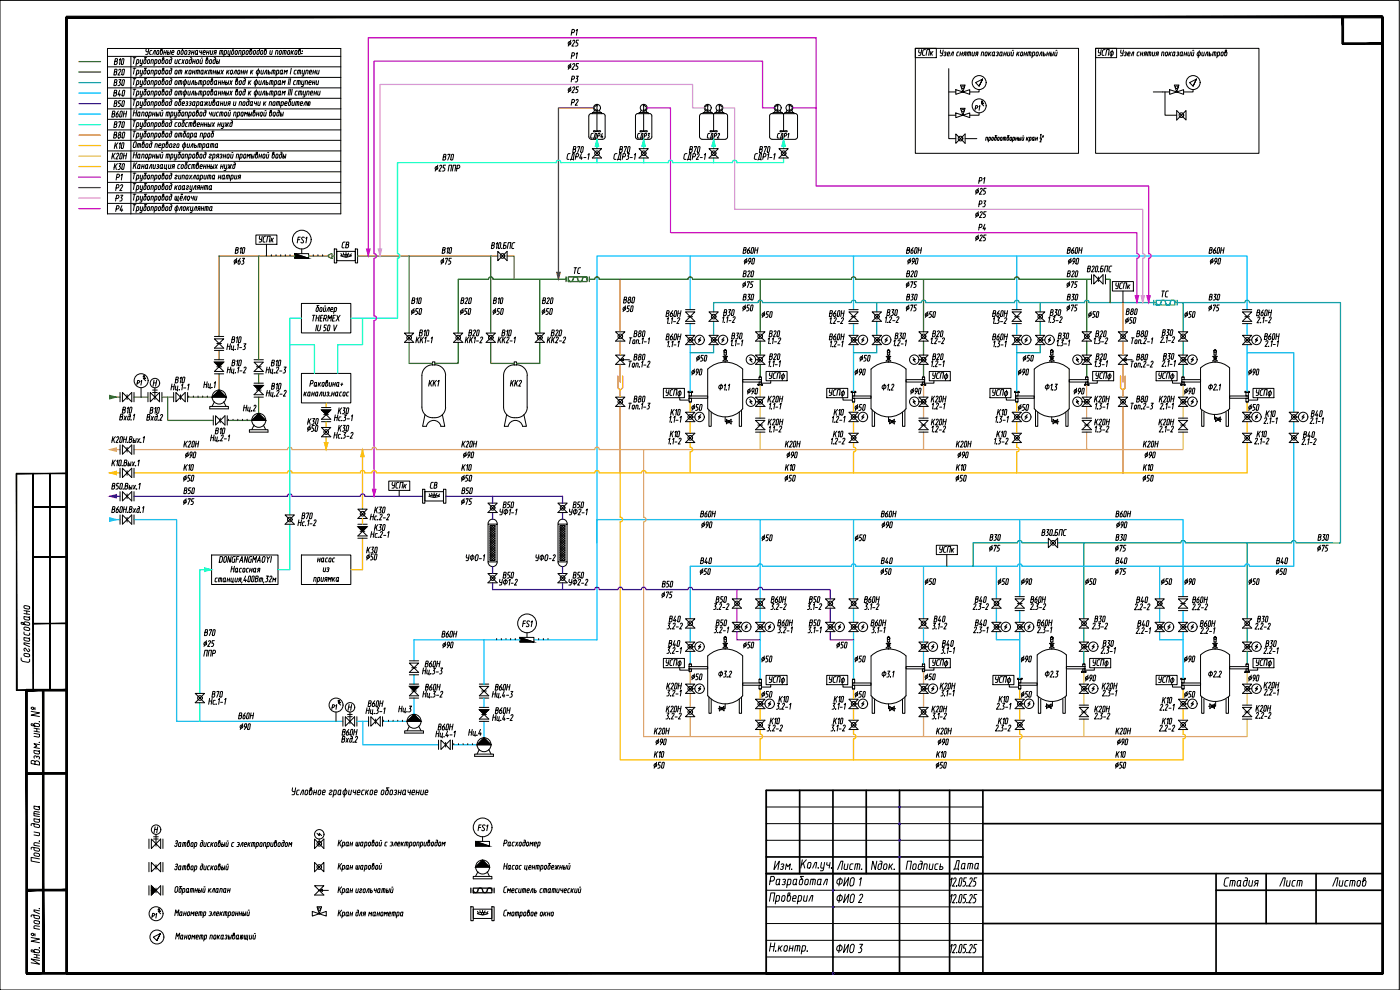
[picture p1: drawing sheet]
<svg xmlns="http://www.w3.org/2000/svg" width="420mm" height="297mm" viewBox="0 0 420 297" stroke-linecap="round" stroke-linejoin="round" font-family="sans-serif">
<defs><g id="words">
<text font-size="6.2" x="285" y="262.1">Дата</text>
<text font-size="5.7" x="382.8" y="267.1">Лист</text>
<g font-size="5.3">
<text x="206.4" y="124.5">50</text>
<text x="255.4" y="124.5">50</text>
<text x="304.4" y="124.5">50</text>
<text x="373.6" y="124.5">50</text>
</g>
<g font-size="4.9">
<text x="169.3" y="15.2">25</text>
<text x="32.8" y="23.6">В20</text>
<text x="170" y="18.7">Р1</text>
<text x="32.8" y="26.8">В30</text>
<text x="32.8" y="30">В40</text>
<text x="169.3" y="28.9">25</text>
<text x="170" y="25.8">Р3</text>
<text x="32.8" y="33.2">В50</text>
<text x="170" y="32.8">Р2</text>
<text x="32.8" y="39.5">В70</text>
<text x="32.8" y="42.7">В80</text>
<text x="32.8" y="52.2">К30</text>
<text x="131.6" y="49.4">В70</text>
<text x="33.5" y="55.4">Р1</text>
<text x="33.5" y="58.6">Р2</text>
<text x="291.7" y="59.6">25</text>
<text x="33.5" y="64.6">Р4</text>
<text x="292.5" y="63.1">Р3</text>
<text x="292.5" y="70.2">Р4</text>
<text x="87.8" y="74.1">FS1</text>
<text x="101.2" y="75.5">СВ</text>
<text x="291.7" y="73.4">25</text>
<text x="69.1" y="80.4">63</text>
<text x="131.2" y="80.4">75</text>
<text x="171.1" y="83.3">ТС</text>
<text x="222.2" y="80.4">90</text>
<text x="271.3" y="80.4">90</text>
<text x="319.3" y="80.4">90</text>
<text x="361.9" y="80.4">90</text>
<text x="221.5" y="87.5">75</text>
<text x="221.9" y="84.3">В20</text>
<text x="270.9" y="84.3">В20</text>
<text x="270.9" y="87.5">75</text>
<text x="318.9" y="84.3">В20</text>
<text x="318.9" y="87.5">75</text>
<text x="122.4" y="95.6">50</text>
<text x="136.9" y="92.4">В20</text>
<text x="136.9" y="95.6">50</text>
<text x="146.8" y="95.6">50</text>
<text x="161.6" y="92.4">В20</text>
<text x="161.6" y="95.6">50</text>
<text x="185.6" y="94.9">50</text>
<text x="185.9" y="92.1">В80</text>
<text x="221.5" y="94.5">50</text>
<text x="221.9" y="91.4">В30</text>
<text x="270.9" y="91.4">В30</text>
<text x="270.9" y="94.5">75</text>
<text x="318.9" y="91.4">В30</text>
<text x="318.9" y="94.5">75</text>
<text x="336.5" y="95.6">В80</text>
<text x="351.4" y="90.3" transform="rotate(-90 351.4 90.3)">ТС</text>
<text x="361.6" y="91.4">В30</text>
<text x="361.6" y="94.5">75</text>
<text x="206.4" y="113.6">90</text>
<text x="207.8" y="109.7">50</text>
<text x="255.4" y="113.6">90</text>
<text x="256.8" y="109.7">50</text>
<text x="304.4" y="113.6">90</text>
<text x="305.9" y="109.7">50</text>
<text x="373.6" y="113.6">90</text>
<text x="127.4" y="117.1">КК1</text>
<text x="152" y="117.1">КК2</text>
<text x="223" y="119.6">90</text>
<text x="272" y="119.6">90</text>
<text x="321" y="119.6">90</text>
<text x="354.2" y="119.6">90</text>
<text x="54.3" y="138.6">90</text>
<text x="137.2" y="142.5">К10</text>
<text x="137.9" y="138.6">90</text>
<text x="234.9" y="138.6">90</text>
<text x="286.1" y="138.6">90</text>
<text x="342.5" y="138.6">90</text>
<text x="54" y="149.2">В50</text>
<text x="54" y="145.7">50</text>
<text x="128.1" y="147.8">СВ</text>
<text x="137.2" y="149.2">В50</text>
<text x="137.2" y="145.7">50</text>
<text x="234.2" y="145.7">50</text>
<text x="285.8" y="145.7">50</text>
<text x="341.8" y="145.7">50</text>
<text x="54" y="152.8">75</text>
<text x="137.2" y="152.8">75</text>
<text x="209.5" y="159.5">90</text>
<text x="263.5" y="159.5">90</text>
<text x="333.7" y="159.5">90</text>
<text x="227.5" y="163.3">50</text>
<text x="255.4" y="163.3">50</text>
<text x="295.6" y="166.5">75</text>
<text x="296" y="163.3">В30</text>
<text x="333.4" y="166.5">75</text>
<text x="333.7" y="163.3">В30</text>
<text x="394.1" y="166.5">75</text>
<text x="394.4" y="163.3">В30</text>
<text x="208.8" y="170.4">В40</text>
<text x="208.8" y="173.6">50</text>
<text x="263.2" y="170.4">В40</text>
<text x="263.2" y="173.6">50</text>
<text x="333.4" y="173.6">75</text>
<text x="333.7" y="170.4">В40</text>
<text x="381.7" y="170.4">В40</text>
<text x="381.7" y="173.6">50</text>
<text x="197.6" y="177.4">В50</text>
<text x="276.6" y="176.7">50</text>
<text x="298.4" y="176.7">50</text>
<text x="305.5" y="176.7">90</text>
<text x="324.6" y="176.7">50</text>
<text x="347.5" y="176.7">50</text>
<text x="354.2" y="176.7">90</text>
<text x="373.6" y="176.7">50</text>
<text x="197.6" y="180.6">75</text>
<text x="60" y="191.9">В70</text>
<text x="221.9" y="195.8">50</text>
<text x="249.8" y="195.8">50</text>
<text x="227.5" y="199.7">50</text>
<text x="255.4" y="199.7">50</text>
<text x="305.2" y="199.7">90</text>
<text x="354.2" y="199.7">90</text>
<text x="206.4" y="205.3">50</text>
<text x="276.2" y="205.3">50</text>
<text x="324.6" y="205.7">90</text>
<text x="373.6" y="205.7">90</text>
<text x="70.9" y="220.1">90</text>
<text x="195.8" y="224.7">90</text>
<text x="280.5" y="224.7">90</text>
<text x="334.1" y="224.7">90</text>
<text x="195.1" y="231.8">50</text>
<text x="279.8" y="231.8">50</text>
<text x="333.4" y="231.8">50</text>
<text x="142.2" y="250.5">FS1</text>
</g>
<g font-size="4.4">
<text x="170" y="11.6">Р1</text>
<text x="169.3" y="21.9">25</text>
<text x="291.4" y="34.2">P1</text>
<text x="292.5" y="56.1">Р1</text>
<text x="33.5" y="61.4">Р3</text>
<text x="291.7" y="66.3">25</text>
<text x="227.5" y="96.3">50</text>
<text x="276.6" y="96.3">50</text>
<text x="325.6" y="96.3">50</text>
<text x="336.5" y="98.1">50</text>
<text x="354.2" y="96.3">50</text>
<text x="43.4" y="116.8" transform="rotate(-90 43.4 116.8)">P1</text>
<text x="155.6" y="189.1">FS1</text>
<text x="131.6" y="195.4">90</text>
<text x="98.4" y="214.1">P1</text>
<text x="227.5" y="210.3">50</text>
<text x="255.4" y="210.3">50</text>
<text x="305.2" y="210.3">50</text>
<text x="354.2" y="210.3">50</text>
<text x="44.4" y="276.6">P1</text>
</g>
<g font-size="2.6">
<text x="228.6" y="243.4">4</text>
<text x="228.6" y="248.4">3</text>
<text x="228.6" y="253.3">2</text>
<text x="228.6" y="258.2">1</text>
</g>
</g></defs>
<!-- layer: 1 -->
<g fill="none" stroke="#000" stroke-width=".3">
<path d="M275.8 14.9l-.1 .7 .2 .3h.5M276.6 14.9l-.3 1.5-.6 .2M277.7 14.9l-.7 .2-.2 1.2 .2 .3h.5M277.9 16.6l.3-1.7h.8l-.3 1.7M279.4 15.4l-.3 1.2M279.5 15.9l.3 .7M280 15.4l-.8 .8M282.3 15l.1 1h.5M283.1 15l-.3 1.6-.6 .1M283.4 15.7l.4-.1 .1 .2-.4 .4M283.7 16.2l.1 .4-.5 .1M284.4 16.2h.6l-.1-.6-.5 .2-.1 .8 .6 .1"/>
<path d="M285.3 16.7l.5-1.1h.4l-.2 1.1M287.8 15.6l-.6 .2-.1 .8 .5 .1M288.2 15.6l-.2 1.1M288.8 16.2l-.1 .5M288.9 15.6l-.1 .6h-.6M289.6 16.2l-.3-.4 .7-.2-.2 1.1M289.9 16.2h-.3l-.5 .5M290.2 16.7l.2-1.1h.5l-.2 1.1M290.9 15.6l.4 .2-.1 .9M291.8 15.6v1.1h.5l.2-1.1M293.1 16.2l-.2-.4 .6-.2-.2 1.1M293.5 16.2h-.4l-.4 .5"/>
<path d="M294.4 16.7l.2-1.1h.5v1.1M295.9 15.6l.4 .2-.1 .8-.5 .1-.1-.1zM296.8 15.6l-.2 1.1M297 16.1l.2 .6M297.4 15.6l-.7 .8M298.4 16.6l-.2 .1-.5-.1 .4-1h.4l-.2 1.1h.2M299.1 15.7l.5-.1 .1 .2-.4 .4M299.4 16.2l.2 .2-.3 .3h-.3M300.6 16.6l-.2 .1-.4-.1 .3-1h.5l-.1 1.1M301.4 15.6l-.2 1.1M301.9 16.2l-.1 .5M302 15.6l-.1 .6h-.6"/>
<path d="M302.5 15.6l-.1 1.1h.5l.2-1.1M303.6 15.6l-.1 1.1h.5l.2-1.1M303.8 15.1h.3M305.3 15.6l-.2 1.1M305.4 16.1l.3 .6M305.9 15.6l-.8 .8M306.5 15.6l.5 .2-.2 .8-.5 .1-.1-.1zM307.5 15.6l-.2 1.1M308 16.2l-.1 .5M308.1 15.6l-.1 .6h-.6M308.4 16.7l.2-1.1h.4l-.2 1.1M309 15.6l.5 .2-.2 .9"/>
<path d="M309.8 16.7l.6-.1v-1h-.4l-.3 1.7M311.2 15.6l.5 .2-.2 .8-.5 .1zM312 16.7l.5-1.1h.3l-.3 1.1M313.2 15.6l-.2 1.1 .7-.1-.1-.4h-.5M314.3 15.6l-.2 1.1M314.8 16.2l-.1 .5M315 15.6l-.2 .6h-.6M315.4 15.6l-.2 1.1h.4l.2-.3-.5-.2M316.2 15.6l-.2 1.1M316.7 15.6l-.1 1.1h.5l.2-1.1M316.9 15.1h.3M329.7 14.9l-.1 .7 .2 .3h.5"/>
<path d="M330.5 14.9l-.3 1.5-.6 .2M331.7 14.9l-.8 .2-.2 1.2 .2 .3h.4M331.8 16.6l.3-1.7h.8l-.3 1.7M333.2 15.7l.3-.3h.5l.1 .9-.3 .3h-.5zM333.8 15.1l-.4 2.1M336.4 15l-.1 .7 .2 .3h.5M337.2 15l-.3 1.6-.6 .1M337.5 15.7l.4-.1 .2 .2-.4 .4M337.9 16.2v.4l-.5 .1M338.5 16.2h.6l-.1-.6-.5 .2-.1 .8 .6 .1M339.5 16.7l.5-1.1h.3l-.2 1.1M341.9 15.6l-.6 .2-.1 .8 .5 .1"/>
<path d="M342.4 15.6l-.2 1.1M342.9 16.2l-.1 .5M343 15.6l-.1 .6h-.6M343.7 16.2l-.2-.4 .6-.2-.2 1.1M344 16.2h-.3l-.4 .5M344.3 16.7l.3-1.1h.4l-.2 1.1M345 15.6h.4v.2l-.1 .9M345.9 15.6v1.1h.5l.2-1.1M347.3 16.2l-.3-.4 .7-.2-.2 1.1M347.6 16.2h-.3l-.5 .5M348.6 16.7l.1-1.1h.5v1.1M349.8 15.8l.2-.2 .4 .2-.3 .9-.4-.1z"/>
<path d="M350.9 15.6l-.2 1.1M351.1 16.1l.3 .6M351.6 15.6l-.8 .8M352.5 16.6l-.2 .1-.4-.1 .3-1h.4v1.1M353.3 15.7l.4-.1 .1 .2-.4 .4M353.6 16.2l.1 .4-.6 .1M354.7 16.6l-.2 .1-.4-.1 .4-1h.4l-.1 1.1M355.5 15.6l-.2 1.1M356.1 16.2l-.2 .5M356.2 15.6l-.1 .6h-.7M356.6 15.6v1.1h.4l.3-1.1M357.7 15.6v1.1h.4l.2-1.1"/>
<path d="M357.9 15.1h.4M359.4 15.9l.3-.3h.4l.1 .9-.7 .2-.3-.2zM360 15.2l-.4 2.1M360.8 15.6v1.1h.4l.2-1.1M361.7 16.7l.5-1.1h.3l-.2 1.1M363 15.6l-.2 1.1h.5l.2-.3-.6-.2M363.9 16.7l.2-1.1h.4l-.1 1.1M364.5 15.6l.5 .2-.2 .9M365.3 16.7l.6-.1v-1h-.4l-.3 1.7M366.5 15.8l.2-.2 .5 .2-.4 .9-.4-.1zM367.8 15.6l-.2 .2 .1-.7 .4-.1-.3 .6 .5 .2-.4 .9-.4-.1 .1-.8M295.8 42.1l.2-.9h.3v.9"/>
<path d="M296.7 42.1l.5-.1v-.8h-.4l-.2 1.4M297.8 41.2l.4 .1-.1 .7-.5 .1zM299.2 40.7h-.5l.3 .6-.1 .7-.4 .1v-.8l.5-.1M299.6 41.2l.3 .1-.1 .7-.4 .1zM300.3 41.3l.1-.1 .4 .1-.3 .8-.3-.1zM301 42.1l.2-.9h.3l-.1 .9M301.5 41.2l.4 .1-.1 .8M302.9 40.7h-.5l.4 .6-.1 .7-.4 .1v-.8l.4-.1M303.3 41.2l.4 .1-.2 .7-.4 .1zM303.9 42.1l.5-.1v-.8h-.4l-.2 1.4M304.9 41.2l-.1 .9M305.4 41.6l-.1 .5"/>
<path d="M305.4 41.2v.4h-.6M305.8 41.2l-.2 .9h.3l.1-.5h-.3M306.4 41.2l-.2 .9M306.8 41.2l-.1 .9h.4l.2-.9M307 40.8h.2M308.1 41.2l-.1 .9M308.3 41.6l.2 .5M308.7 41.2l-.6 .6M308.9 42.1l.5-.1v-.8h-.4l-.2 1.4M310.3 42h-.5l.2-.8h.4l-.1 .9M310.9 41.2l-.2 .9M311.3 41.6l-.1 .5"/>
<path d="M311.4 41.2l-.1 .4h-.5M312.1 41.4h.5M312.3 40.5l.2-.2-.2 1M312.3 41.8l.1-.2 .2 .2-.5 .8h.4M313 40.7l-.2 .5M313.2 40.7l-.1 .5M77.9 70.9l-.1 .6 .2 .3h.5M78.7 70.9l-.3 1.5-.6 .2M79.9 70.9h-.5l-.3 .2-.2 1.2 .2 .3h.4M80 72.6l.3-1.7h.8l-.3 1.7M81.5 71.4l-.2 1.2M81.6 72l.3 .6"/>
<path d="M82.1 71.4l-.8 .8M100.3 74.7h.7v4.2h-.7zM101 75.4h5.6v2.8h-5.6zM106.6 74.7h.7v4.2h-.7zM93.8 94.6h.8M94.2 94.6l-.3 1.7M94.9 95.4h.8M95 94.6l-.3 1.7M95 97.5l-.3 1.8M95.5 97.5l-.3 1.5 .3 .3 .6-.3 .2-1.5M95.7 91.7h-.6l.5 .8-.1 .7-.5 .3v-1l.5-.2M95.8 94.6l-.3 1.7"/>
<path d="M96.3 92.3l.4 .2-.1 .7-.5 .3v-1zM96.6 95.4h-.4l-.2 .9h.6M96.9 94.6h-.6l-.1 .8M97.2 92.3l-.1 1.2h.5l.2-1.2M97.2 95.6h.5l.3-.3 .1-.4-.2-.3h-.5l-.3 1.7M97.4 91.8h.3M97.6 95.6l.3 .7M98 97.5h-.6l-.2 .8h.4l.2 .3-.3 .7h-.4M98 93.5l.6-1.2h.3l-.2 1.2M98.3 96.3l.3-1.7 .3 1 .7-1-.3 1.7M98.4 97.7l.2-.2 .5 .2-.5 1.6-.4-.2zM99.3 92.9h.6l-.1-.6-.5 .2-.1 .7 .1 .3h.5"/>
<path d="M100.2 97.5l.1 1.8 .8-1.8M100.2 93.5l.7-.3v-.9h-.4l-.4 1.7M100.4 95.4h-.5l-.2 .9h.6M100.7 94.6h-.7l-.1 .8M101.1 94.6l.6 1.7M102.1 94.6l-1.3 1.7M335 84.9l-.1 .6 .1 .3h.6M335.7 84.9l-.2 1.5-.7 .2M336.9 84.9h-.4l-.3 .3-.2 1.1 .1 .3h.5M337.1 86.6l.3-1.7h.8l-.3 1.7M338.5 85.5l-.2 1.1M338.7 85.9l.2 .7"/>
<path d="M339.1 85.5l-.7 .7M61.3 115.3h.8M61.4 114.5l-.3 1.8M62.2 114.5l-.3 1.8M62.6 115.1l-.1 1.2h.5l.2-1.2M63 116.3l.1 .3M63.6 116.3h.1M64.3 115l.4-.5-.3 1.8M91.4 117.6l-.2 1.2M91.5 118.1l.3 .7M92 117.6l-.8 .8M92.9 118.6l-.1 .2-.5-.2 .3-1h.5l-.1 1.2"/>
<path d="M93.1 115.1h.6l.2-.3v-.6h-.6l-.3 1.7M93.7 117.6l-.2 1.2M94.2 118.2l-.1 .6M94.4 117.6l-.2 .6h-.6M94.9 115.7l-.2 .2-.4-.2 .3-.9h.4v1.1M95.2 118.6l-.1 .2h-.4v-.2l.3-1h.4v1.2M95.7 114.8l-.2 1.1M95.8 118.8l.6-1.2h.3l-.2 1.2M95.8 115.2l.3 .7M96.3 114.8l-.8 .7M96.7 114.9l.2-.1 .5 .1-.4 1-.4-.2zM97.2 117.6l-.1 1.2h.5l.1-1.2"/>
<path d="M98 114.8l-.2 .1 .2-.7h.3v.3l-.3 .3 .4 .1-.3 1-.4-.2 .1-.8M98.2 117.8l.4-.2 .1 .2-.4 .4M98.5 118.2l.1 .2-.2 .4-.4-.1M98.9 114.8v1.1h.5l.2-1.1M99 118.8h.1M99.7 117.6l-.2 1.2M100 114.8l-.2 1.1M100.2 118.2l-.1 .6M100.3 117.6l-.1 .6h-.6M100.5 115.3v.6M100.7 114.8l-.2 .5h-.6M101.3 118.6l-.3 .2-.4-.2 .4-1h.4l-.2 1.1 .2 .1"/>
<path d="M101.6 115.7l-.2 .2-.4-.2 .3-.9h.4v1.1M102.3 115.3h.6M102.6 117.6l-.6 .2-.1 .8 .5 .2M102.7 114.9l-.2 .8M103.2 117.6l.4 .2-.1 .8-.5 .2-.1-.2zM104.7 117.6l-.6 .2-.1 .8 .5 .2M129.8 109.5v-.9h.7v.9M129.8 109.5h.7M129.8 109.5a3.2 3.2 0 0 0-3.2 3.2v9.4a3.6 3.6 0 0 0 3.6 3.3 3.6 3.6 0 0 0 3.5-3.3v-9.4a3.1 3.1 0 0 0-3.2-3.2M154.3 109.5v-.9h.7v.9M154.3 109.5h.7M154.3 109.5a3.2 3.2 0 0 0-3.2 3.2v9.4a3.6 3.6 0 0 0 3.6 3.3 3.6 3.6 0 0 0 3.5-3.3v-9.4a3.1 3.1 0 0 0-3.2-3.2"/>
<path d="M200 116.9l-.1 .7 .2 .3h.5M200.8 116.9l-.3 1.5-.6 .2M201.9 116.9h-.4l-.3 .3-.2 1.1 .2 .3h.4M202.1 118.6l.3-1.7h.8l-.3 1.7M203.8 117.5h.5l.1 .3-.1 .5-.3 .3h-.4l-.2-.3 .1-.5zM204.1 117.1l-.4 2.1M206.5 117.4h1.4v.4h-1.4zM206.8 117.8h.7v1h-.7zM212.4 110.7a7.6 7.6 0 0 1 10.5 0v11.9a6.8 6.8 0 0 1-10.5 0zM222.9 113.9h5.6v.7h-5.6zM227.8 113.2h.7v.7h-.7zM231 111.8l-.1 .7 .2 .3h.5"/>
<path d="M231.8 111.8l-.3 1.6-.7 .2M233 111.8h-.5l-.3 .3-.2 1.2 .2 .3h.5M233.1 113.6l.3-1.8h.8l-.3 1.8M234.5 112.7l.3-.3h.5l.2 .3-.4 .9h-.5l-.2-.3zM235.1 112l-.4 2.2M249 116.9l-.1 .7 .2 .3h.5M249.8 116.9l-.3 1.5-.7 .2M251 116.9h-.5l-.3 .3-.2 1.1 .2 .3h.5M251.1 118.6l.3-1.7h.8l-.3 1.7M252.5 117.8l.3-.3h.5l.1 .3-.3 .8h-.5l-.2-.3zM253.1 117.1l-.4 2.1M255.4 117.4h1.4v.4h-1.4z"/>
<path d="M255.8 117.8h.7v1h-.7zM271.9 113.9h5.6v.7h-5.6zM276.8 113.2h.7v.7h-.7zM280 111.8l-.1 .7 .2 .3h.5M280.8 111.8l-.3 1.6-.6 .2M282 111.8h-.5l-.3 .3-.2 1.2 .2 .3h.4M282.1 113.6l.3-1.8h.8l-.3 1.8M283.5 112.7l.3-.3h.5l.1 .3v.6l-.3 .3h-.5zM284.1 112l-.4 2.2M298 116.9l-.1 .7 .2 .3h.5M298.8 116.9l-.3 1.5-.6 .2M300 116.9h-.5l-.3 .3-.2 1.1 .2 .3h.4"/>
<path d="M300.1 118.6l.3-1.7h.8l-.3 1.7M301.5 117.8l.3-.3h.5v.8l-.3 .3h-.4zM302.1 117.1l-.4 2.1M304.5 117.4h1.4v.4h-1.4zM304.8 117.8h.7v1h-.7zM310.4 110.7a7.6 7.6 0 0 1 10.5 0v11.9a6.8 6.8 0 0 1-10.5 0zM320.9 113.9h5.6v.7h-5.6zM325.8 113.2h.7v.7h-.7zM329 111.8l-.1 .7 .2 .3h.5M329.8 111.8l-.3 1.6-.6 .2M331 111.8h-.5l-.3 .3-.2 1.2 .2 .3h.5M331.1 113.6l.3-1.8h.8l-.3 1.8"/>
<path d="M332.5 112.7l.3-.3h.5l.2 .3-.4 .9h-.5l-.2-.3zM333.1 112l-.4 2.2M347.9 111.8l-.1 .7 .1 .3h.6M348.7 111.8l-.3 1.6-.7 .2M349.8 111.8h-.4l-.3 .3-.2 1.2 .1 .3h.5M350 113.6l.3-1.8h.8l-.3 1.8M351.4 112.7l.3-.3h.4l.2 .3-.4 .9h-.4zM352 112l-.4 2.2M354.7 113.9h5.6v.7h-5.6zM354.7 113.2h.7v.7h-.7zM369 118.8h5.6v.7h-5.6zM369 110.4v12.3"/>
<path d="M369 110.4a6.3 6.3 0 0 0-8.7 0v12.3M373.6 117.4h1.4v.4h-1.4zM373.9 117.8h.7v1h-.7zM377.1 116.9l-.1 .7 .2 .3h.5M377.9 116.9l-.2 1.5-.7 .2M379.1 116.9h-.5l-.3 .3-.2 1.1 .2 .3h.5M379.3 118.6l.3-1.7h.7l-.3 1.7M380.9 117.5h.5l.2 .3-.4 .8h-.5l-.2-.3zM381.3 117.1l-.4 2.1M73.2 122.3h.8M73.3 121.6l-.3 1.7M74.1 121.6l-.3 1.7"/>
<path d="M74.5 122.2l-.1 1.1h.5l.2-1.1M74.9 123.3l.1 .3M75.5 123.3h.1M76.2 121.9l.3-.3 .3 .3-.9 1.4h.7M127.6 124.4l-.8 3.5h1.2a2.22 2.22 0 0 1 2.2-1.8 2.22 2.22 0 0 1 2.1 1.8M132.8 124.4l.7 3.5h-1.2M152.1 124.4l-.8 3.5h1.2a2.2 2.2 0 0 1 2.2-1.8 2.2 2.2 0 0 1 2.1 1.8h1.2l-.8-3.5M212.8 123v4.9h.6v-4.2M222.5 123v4.9h-.6v-4.2M261.4 122.6a6.8 6.8 0 0 0 10.5 0v-11.9a7.6 7.6 0 0 0-10.5 0v12M261.7 123v4.9h.8v-4.2M271.6 123v4.9h-.8v-4.2"/>
<path d="M310.8 123v4.9h.6v-4.2M320.5 123v4.9h-.6v-4.2M360.3 122.6a6.3 6.3 0 0 0 8.7 0M360.6 123v4.9h.7v-4.2M368.7 123v4.9h-.7v-4.2M117.8 144.7l-.2 .7 .3 .3h.5M118.6 144.7l-.3 1.6-.7 .2M119.7 144.7h-.4l-.3 .3-.2 1.2 .2 .3h.4M119.9 146.5l.3-1.8h.8l-.4 1.8M121.3 145.3l-.2 1.2M121.5 145.8l.3 .7M122 145.3l-.8 .8"/>
<path d="M126.8 146.8h.7v4.2h-.7zM127.5 147.5h5.6v2.8h-5.6zM133.1 146.8h.7v4.2h-.7zM146.5 157.3h2.7v11.3h-2.7zM146.5 157.2a1.38 1.38 0 0 1 1.3-1.4 1.38 1.38 0 0 1 1.4 1.4M147.1 157.6h1.4v10.6h-1.4zM147.1 158.1l1.4 1.5M147.1 158.8l1.4 1.5M147.1 159.5l1.4 1.5M147.3 157.6l1.2 1.3M147.4 157.6l-.3 .3M148 157.6l.5 .5"/>
<path d="M148.1 157.6l-1 1.1M148.5 157.9l-1.4 1.5M148.5 158.6l-1.4 1.5M148.5 159.3l-1.4 1.5M167.5 157.3h2.7v11.3h-2.7zM167.5 157.2a1.38 1.38 0 0 1 1.3-1.4 1.38 1.38 0 0 1 1.4 1.4M168.1 157.6h1.4v10.6h-1.4zM168.1 158.1l1.4 1.5M168.1 158.8l1.4 1.5M168.1 159.5l1.4 1.5M168.3 157.6l1.2 1.3M168.4 157.6l-.3 .3"/>
<path d="M169 157.6l.5 .5M169.1 157.6l-1 1.1M169.5 157.9l-1.4 1.5M169.5 158.6l-1.4 1.5M169.5 159.3l-1.4 1.5M65.2 173.4l-.6 .2-.1 .8 .5 .2M65.5 174.6l.2-1.2h.5l-.2 1.2M66.1 167h.5l.2 .3-.2 1.1-.3 .3h-.5zM66.2 173.4l.4 .2-.2 1M67.5 174.4l-.1 .2-.5-.2 .3-1h.5l-.1 1.2M67.6 167h.3l.2 .3-.2 1.1-.6 .3-.2-.3 .2-1.1zM68.3 173.4l-.2 1.2"/>
<path d="M68.8 174l-.1 .6M69 173.4l-.2 .6h-.6M69.4 167l-.4 1.7-.4-1.7-.3 1.7M69.4 173.4v1.2h.4l.2-1.2M69.4 170.7h.8M69.6 169.9l-.3 1.7M69.8 174.6l.1 .3M70.4 169.9l-.3 1.7M70.6 167h-.5l-.3 .3-.2 1.1 .2 .3h.5l.2-.9h-.2M70.7 173.4l-.1 1.2h.5l.2-1.2M71 167.8h.5M71.2 171.5l-.2 .1-.5-.1 .4-1h.4v1.1"/>
<path d="M71.7 167h-.6l-.3 1.7M71.8 168.7l.8-1.7 .2 1.7M72 174l-.3-.2v-.2l.7-.2-.2 1.2M72.1 168.2h.6M72.3 174h-.3l-.5 .6M72.5 170.5l-.6 .2-.1 .8 .5 .1M72.6 174.6l-.1 .3M72.9 170.7l.2-.2 .5 .2-.4 .9-.4-.1zM73.7 172.8l-.5 1.4h.8M73.8 173.8l-.1 .8M74.3 167l-.3 1.7-.4-1.7-.3 1.7M74.6 170.5l-.6 .2-.1 .8 .5 .1"/>
<path d="M74.6 173l.2-.2 .4 .2-.2 1.4-.2 .2-.4-.2zM75.1 170.5l-.3 1.1M75.6 167h-.5l-.3 .3-.3 1.1 .2 .3h.6v-.9M75.6 171.1l-.1 .5M75.7 170.5l-.1 .6h-.6M75.7 173l.2-.2 .4 .2-.4 1.6-.4-.2zM75.7 168.7l.4-1.7 .3 1 .6-1-.3 1.7M76.6 171.5l-.2 .1-.4-.1 .3-1h.5l-.2 1.1h.2M76.7 173.6l.7-.2v-.6h-.6l-.3 1.8h.5l.3-.3v-.7M77.1 168.7l.8-1.7 .2 1.7M77.4 168.2h.6M77.6 171.1l-.2-.4 .6-.2-.2 1.1"/>
<path d="M77.8 174.6l.2-1.2h.4l-.2 1.2M77.9 171.1h-.3l-.4 .5M78.4 173.4l.5 .2-.2 1M79.1 167h.3l.2 .3-.2 1.1-.6 .3-.2-.3 .2-1.1zM79.2 174.6l-.2 .3M79.9 172.8h.7l-.5 .8 .3 .3-.4 .7h-.4M80.1 167l.3 .7-.1 1M81 173.1l.3-.3 .3 .1v.4l-.9 1.3h.7M81 167l-.6 .7M81.5 167l-.3 1.7M81.8 174.6l.2-1.2 .3 .6 .5-.6-.2 1.2M94.1 174.4l.2-1.1h.5l-.1 1.1"/>
<path d="M95.2 174.4l.6-.2 .1-.9h-.5l-.3 1.7M95.5 167.4l-.2 1.2M96 168l-.1 .6M96.1 167.4l-.1 .6h-.6M96.5 173.3l-.1 1.1h.5l.2-1.1M97 168.4l-.2 .2-.4-.2 .3-1h.5l-.2 1.1 .2 .1M97.2 170.3l-.1 1.2h.5l.2-1.2M97.8 173.8l-.3-.3 .7-.2-.2 1.1M98.1 173.8h-.3l-.4 .6M98.2 170.5l.4-.2 .2 .2-.4 .4M98.3 167.4l-.5 .2-.2 .8 .1 .2h.5M98.5 174.4l.2-1.1 .3 .5 .4-.5-.2 1.1"/>
<path d="M98.5 170.9l.1 .2-.2 .4-.4-.1M99 167.4l.4 .2-.1 .8-.5 .2-.2-.2zM99.9 173.3l-.2 1.1M100.1 173.8l.2 .6M100.5 167.4l-.6 .2-.2 .8 .5 .2M100.5 173.3l-.7 .8M101.5 174.2l-.2 .2-.5-.2 .4-.9h.4v1.1M140 166.4l-.1 .7 .2 .3h.5M140.8 166.4l-.3 1.6-.6 .2M141.2 167l.3-.3h.6l.2 .3-.4 .8h-.6zM141.8 166.4l-.3 1.8M143 166.4h.4l.2 .3-.3 1.2-.2 .3h-.4l-.1-.3 .2-1.2z"/>
<path d="M143.8 167.6h.7M145.1 166.8l.4-.4-.3 1.8M146.5 168.6a1.38 1.38 0 0 0 1.3 1.4 1.38 1.38 0 0 0 1.4-1.4M147.1 160.2l1.4 1.5M147.1 160.9l1.4 1.5M147.1 161.6l1.4 1.5M147.1 162.3l1.4 1.5M147.1 163.1l1.4 1.4M147.1 163.7l1.4 1.5M147.1 164.5l1.4 1.4M147.1 165.2l1.4 1.5M147.1 165.8l1.4 1.6"/>
<path d="M147.1 166.6l1.4 1.4M147.1 167.3l.9 .9M147.1 168l.2 .2M148.5 160l-1.4 1.5M148.5 160.7l-1.4 1.5M148.5 161.4l-1.4 1.5M148.5 162.1l-1.4 1.5M148.5 162.8l-1.4 1.5M148.5 163.5l-1.4 1.5M148.5 164.2l-1.4 1.5M148.5 165l-1.4 1.4M148.5 165.6l-1.4 1.6"/>
<path d="M148.5 166.4l-1.4 1.4M148.5 167.1l-1.1 1.1M148.5 167.8l-.4 .4M161 166.4l-.2 .7 .2 .3h.5M161.7 166.4l-.2 1.6-.7 .2M162.1 167l.3-.3h.6l.2 .3-.1 .5-.3 .3h-.6zM162.7 166.4l-.3 1.8M163.7 166.7l.3-.3h.3l.2 .3-.2 1.2-.3 .3h-.3l-.2-.3zM164.8 167.6h.6M166 166.7l.3-.3 .3 .2v.3l-.8 1.3h.6M167.5 168.6a1.38 1.38 0 0 0 1.3 1.4 1.38 1.38 0 0 0 1.4-1.4M168.1 160.2l1.4 1.5"/>
<path d="M168.1 160.9l1.4 1.5M168.1 161.6l1.4 1.5M168.1 162.3l1.4 1.5M168.1 163.1l1.4 1.4M168.1 163.7l1.4 1.5M168.1 164.5l1.4 1.4M168.1 165.2l1.4 1.5M168.1 165.8l1.4 1.6M168.1 166.6l1.4 1.4M168.1 167.3l.9 .9M168.1 168l.2 .2M169.5 160l-1.4 1.5"/>
<path d="M169.5 160.7l-1.4 1.5M169.5 161.4l-1.4 1.5M169.5 162.1l-1.4 1.5M169.5 162.8l-1.4 1.5M169.5 163.5l-1.4 1.5M169.5 164.2l-1.4 1.5M169.5 165l-1.4 1.4M169.5 165.6l-1.4 1.6M169.5 166.4l-1.4 1.4M169.5 167.1l-1.1 1.1M169.5 167.8l-.4 .4M282.1 164l-.1 .7 .2 .3h.5"/>
<path d="M282.9 164l-.3 1.5-.6 .2M284.1 164h-.5l-.3 .3-.2 1.1 .2 .3h.5M284.2 165.7l.3-1.7h.8l-.3 1.7M285.7 164.5l-.2 1.2M285.8 165l.3 .7M286.3 164.5l-.8 .8M200 197.9l-.1 .7 .2 .3h.5M200.8 197.9l-.3 1.6-.6 .2M201.9 197.9h-.4l-.3 .3-.2 1.2 .2 .3h.4M202.1 199.7l.3-1.8h.8l-.3 1.8M203.5 198.8l.3-.3h.5v.9l-.3 .3h-.4zM204.1 198.1l-.4 2.2"/>
<path d="M206.8 199.3h.7v.7h-.7zM276.8 199.3h.7v.7h-.7zM280 197.9l-.1 .7 .2 .3h.5M280.8 197.9l-.3 1.6-.6 .2M282 197.9h-.5l-.3 .3-.2 1.2 .2 .3h.4M282.1 199.7l.3-1.8h.8l-.3 1.8M283.5 198.8l.3-.3h.5l.1 .9-.3 .3h-.5zM284.1 198.1l-.4 2.2M320 196.5a6.3 6.3 0 0 0-8.7 0v12.3M320 196.5v12.3M325 199.3h.6v.7h-.6zM328.1 197.9l.1 1h.6"/>
<path d="M328.9 197.9l-.3 1.6-.6 .2M330.1 197.9h-.5l-.2 .3-.3 1.2 .2 .3h.5M330.2 199.7l.3-1.8h.8l-.3 1.8M331.6 198.8l.3-.3h.5l.1 .9-.3 .3h-.5zM332.2 198.1l-.3 2.2M369 196.5v12.3M369 196.5a6.3 6.3 0 0 0-8.7 0v12.3M373.9 199.3h.7v.7h-.7zM377.1 197.9l-.1 .7 .2 .3h.5M377.9 197.9l-.2 1.6-.7 .2M379.1 197.9h-.5l-.3 .3-.2 1.2 .2 .3h.5M379.3 199.7l.3-1.8h.7l-.3 1.8"/>
<path d="M380.9 198.5h.5l.2 .3-.4 .9h-.5l-.2-.3zM381.3 198.1l-.4 2.2M119.8 212.6h.8M119.9 211.9l-.3 1.7M120.7 211.9l-.3 1.7M121.1 212.5l-.1 1.1h.5l.2-1.1M121.5 213.6h.2l-.1 .3M122.1 213.6h.1M122.9 211.9h.6l-.5 .7 .3 .3v.4l-.3 .3h-.4M140.8 219.7h.8M140.9 218.8l-.3 1.8M141.7 218.8l-.3 1.8"/>
<path d="M142.1 219.4l-.1 1.2h.5l.2-1.2M144.2 218.8l-.6 1.4h.8M144.3 219.8l-.2 .8M212.4 208.8v-12a7.6 7.6 0 0 1 10.5 0v12M212.4 208.7a6.8 6.8 0 0 0 10.5 0M212.8 209.1v4.9h.6v-4.2M222.5 209.1v4.9h-.6v-4.2M222.9 204.9h5.6v.7h-5.6zM227.8 203.9h.7v1h-.7zM231 203l-.1 .7 .2 .2h.5M231.8 203l-.3 1.5-.7 .3M233 203l-.8 .3-.2 1.2 .2 .3h.5"/>
<path d="M233.1 204.8l.3-1.8h.8l-.3 1.8M234.5 203.9l.3-.3h.5l.2 .3-.4 .9h-.5l-.2-.3zM235.1 203.2l-.4 2.1M249 203l-.1 .7 .2 .2h.5M249.8 203l-.3 1.5-.7 .3M251 203l-.8 .3-.2 1.2 .2 .3h.5M251.1 204.8l.3-1.8h.8l-.3 1.8M252.5 203.9l.3-.3h.5l.1 .3-.3 .9h-.5l-.2-.3zM253.1 203.2l-.4 2.1M255.8 203.9h.7v1h-.7zM255.8 204.9h5.6v.7h-5.6zM261.4 208.8v-12a7.6 7.6 0 0 1 10.5 0v12"/>
<path d="M261.4 208.7a6.8 6.8 0 0 0 10.5 0M261.7 209.1v4.9h.8v-4.2M271.6 209.1v4.9h-.8v-4.2M271.9 200h5.6v.7h-5.6zM298.9 203l-.2 .7 .3 .2h.5M299.7 203l-.3 1.5-.7 .3M300.8 203l-.7 .3-.2 1.2 .2 .3h.4M301 204.8l.3-1.8h.8l-.3 1.8M302.4 203.9l.3-.3h.4l.1 .9-.3 .3h-.4zM303 203.2l-.4 2.1M305.4 203.5h1.3v.4h-1.3zM305.7 204.9h5.6v.7h-5.6z"/>
<path d="M305.7 203.9h.7v1h-.7zM311.3 208.7a6.3 6.3 0 0 0 8.7 0M311.6 209.1v4.9h.7v-4.2M319.7 209.1v4.9h-.7v-4.2M320 200h5.6v.7h-5.6zM347.9 203l-.1 .7 .1 .2h.6M348.7 203l-.3 1.5-.7 .3M349.8 203l-.7 .3-.2 1.2 .1 .3h.5M350 204.8l.3-1.8h.8l-.3 1.8M351.4 203.9l.3-.3h.4l.2 .3-.4 .9h-.4zM352 203.2l-.4 2.1M354.3 203.5h1.4v.4h-1.4z"/>
<path d="M354.7 204.9h5.6v.7h-5.6zM354.7 203.9h.7v1h-.7zM360.3 208.7a6.3 6.3 0 0 0 8.7 0M360.6 209.1v4.9h.7v-4.2M368.7 209.1v4.9h-.7v-4.2M369 200h5.6v.7h-5.6zM87.8 236.4l-.1 .8 .2 .3h.6M88.7 236.4l-.3 1.8-.8 .2M89.8 237.1h-.4l-.3 .2-.1 .9 .1 .2h.5M90.1 238.4l.7-1.3h.3l-.2 1.3M91.9 237.1h.3l.2 .2-.2 .9-.6 .2 .1-1.1zM93.2 237.1l-.2 .2 .1-.8 .4-.1v.3l-.3 .4h.4l.1 .2-.1 .9-.3 .2-.5-.2 .2-.9"/>
<path d="M94.3 237.1l-.2 1.3M94.9 237.8l-.1 .6M95 237.1l-.1 .7h-.7M95.8 237.1h.4l.1 .2-.2 .9-.6 .2 .1-1.1zM96.8 237.8h.7v-.7l-.6 .2-.2 .9 .2 .2h.5M98.9 237.3l.3-.2 .5 .2-.9 .9 .2 .2 .5-.2M100 238.4l.8-.2v-1.1h-.5l-.4 2.1M102.1 238.2l-.2 .2-.5-.2 .4-1.1h.5l-.2 1.3h.2M103 237.4l.4-.3h.5l.2 .3-.1 .7-.3 .3h-.6l-.2-.3zM103.7 236.6l-.4 2.6M104.8 237.1l-.1 1.3h.5l.3-1.3M106 237.1l.1 .7h.6"/>
<path d="M106.8 237.1l-.2 1.3M107.2 237.8h.8l-.1-.7-.6 .2-.2 .9 .2 .2h.6M109.3 237.1h-.4l-.3 .2-.1 .9 .6 .2M109.9 237.1l-.3 1.3M110.1 237.6l.3 .8M110.6 237.1l-.9 .9M111.4 237.1h.4l.1 .2-.2 .9-.6 .2 .1-1.1zM112.4 237.8h.7v-.7h-.4l-.2 .2-.2 .9 .1 .2h.6M114.7 237.1h.4l.2 .2-.2 .9-.6 .2-.2-.2zM116.8 236.4h-.8l.6 .9-.2 .9-.6 .2-.1-.2 .1-.9 .2-.2h.4M117.3 237.1h.4l.2 .2-.2 .9-.6 .2v-1.1zM118.4 237.2l.6-.1 .1 .2-.5 .5"/>
<path d="M118.8 237.8l.1 .4-.2 .2h-.5M119.7 237.1l-.2 1.3M120.3 237.8l-.1 .6M120.4 237.1l-.1 .7h-.8M121.5 238.2l-.2 .2-.5-.2 .1-.9 .3-.2h.6l-.1 1.3M122.5 237.1l.1 .7h.5M123.2 237.1l-.2 1.3M123.7 237.8h.7v-.7l-.7 .2-.1 .9 .1 .2h.6M125.1 237.1l-.3 1.3M125.7 237.8l-.1 .6M125.9 237.1l-.2 .7h-.7M126.4 237.1l-.2 1.1 .2 .2h.5l.3-1.3"/>
<path d="M127.6 237.8h.8l-.1-.7h-.4l-.2 .2-.2 .9 .2 .2h.5M142.5 220.6h.2l-.1 .3M143.1 220.5l.1 .1zM52.7 260l.5 .2-.2 .6-.5 .2v-.3M52.7 253l.5 .2-.2 .6-.5 .2v-.3M52.7 259.4l.3-.2 .3 .2-.3 .6M52.7 252.4l.3-.2 .3 .2-.3 .6M54.1 253.8l-.1 .2-.5-.2 .3-1h.5v1.2M54.7 254l.2-1.2h.5l-.2 1.2M55.4 259.8l.4 .2-.1 1M55.4 252.8l.4 .2-.1 1M56.5 259.8l-.2 .2 .1-.7 .4-.1-.3 .6 .4 .2-.3 1-.4-.2 .1-.8"/>
<path d="M56.5 252.8l-.2 .2 .1-.7 .4-.1-.3 .6 .4 .2-.3 1-.4-.2 .1-.8M57.6 259.8h.3l.1 .2-.1 .8-.5 .2-.2-.2zM57.6 252.8h.3l.1 .2-.1 .8-.5 .2-.2-.2zM58.3 254l.7-.2v-1h-.5l-.3 1.7M60.5 259.2l.4 .2-.2 1.4-.5 .2v-1l.6-.2M60.5 252.2l.4 .2-.2 1.4-.5 .2v-1l.6-.2M61.3 259.8v1.2h.4l.2-1.2M61.3 252.8v1.2h.4l.2-1.2M62.9 259.8l-.5 .2-.2 .8 .5 .2M62.9 252.8l-.5 .2-.2 .8 .5 .2M63.4 259.8l-.2 1.2M63.4 252.8l-.2 1.2"/>
<path d="M63.6 253.3l.2 .7M64.1 259.8l-.8 .8M64.1 252.8l-.8 .8M64.6 259.8l.5 .2-.2 .8-.4 .2-.2-.2zM64.6 252.8l.5 .2-.2 .8-.4 .2-.2-.2zM65.7 259.8l-.1 .2 .1-.7 .3-.1-.3 .6 .5 .2-.3 1-.5-.2 .2-.8M65.7 252.8l-.1 .2 .1-.7 .3-.1v.3l-.3 .3 .5 .2-.3 1-.5-.2 .2-.8M66.7 259.8l-.2 1.2h.4l.2-.4-.5-.2M66.7 252.8l-.2 1.2h.4l.2-.4-.5-.2M67.5 259.8l-.2 1.2M67.5 252.8l-.2 1.2M67.9 259.8v1.2h.4l.2-1.2"/>
<path d="M67.9 252.8v1.2h.4l.2-1.2M68.2 259.3h.3M68.2 252.3h.3M70.2 252.8l-.6 .2-.1 .8 .5 .2M71.3 252.8h.5v.6M71.5 253.4h.3l-.1 .4-.6 .2M72.1 254l.6-1.2h.3l-.2 1.2M73.4 253.4h.6l-.1-.6-.5 .2-.1 .8 .1 .2h.5M74.5 252.8l-.2 1.2M74.7 253.3l.3 .7M75.1 252.8l-.7 .8M75.4 254l.2-1.2h.5l-.2 1.2"/>
<path d="M76.1 252.8l.4 .2-.1 1M76.8 254l.7-.2v-1h-.5l-.3 1.7M78.1 253l.2-.2 .4 .2-.3 1-.5-.2zM79 254l.2-1.2h.5l-.1 1.2M80.1 254l.6-.2 .1-1h-.5l-.3 1.7M81.4 252.8l-.1 1.2h.5l.2-1.2M82.6 252.8l-.2 .2 .1-.7 .4-.1v.3l-.3 .3 .5 .2-.4 1-.4-.2 .1-.8M83.5 253l.2-.2 .5 .2-.4 1-.4-.2zM84.9 252.2l.4 .2-.2 1.4-.5 .2v-1l.7-.2M85.9 252.8l.4 .2-.1 .8-.5 .2-.1-.2zM86.6 254l.2-1.2 .3 .6 .5-.6-.2 1.2M101.7 259.1l-.3 1.7"/>
<path d="M101.7 252.1l-.3 1.7M101.9 259.7l.3 1.1M101.9 252.8l.3 1M102.5 259.1l-.9 1.2M102.5 252.1l-.9 1.1M102.7 253.8l.6-.2v-.9h-.4l-.3 1.7M104.4 253.6l-.2 .2-.4-.2 .3-.9h.5l-.2 1 .2 .1M105.2 259.7l-.2 1.1M105.2 252.7l-.2 1.1M105.7 253.2l-.1 .6M105.8 259.7l-.1 .6h-.6M105.8 252.7l-.1 .5h-.6"/>
<path d="M106.9 259.7v1.1h.3l.2-1.1M106.9 252.7v1.1h.3l.2-1.1M107.9 259.7l-.2 1.1h-.5M107.9 252.7l-.2 1.1h-.5M108.8 253.6l-.2 .2-.4-.2 .3-.9h.5l-.1 1.1M109.4 253.8l.6-.2v-.9h-.4l-.3 1.7M110.6 259.9l.2-.2 .5 .2-.4 .9-.4-.2zM110.6 252.8l.2-.1 .5 .1-.4 1-.4-.2zM111.9 259.7l-.2 .2 .1-.7 .4-.1-.3 .6 .5 .2-.4 .9-.4-.2 .1-.7M111.9 252.7l-.2 .1 .1-.6 .4-.1-.3 .6 .5 .1-.4 1-.4-.2 .1-.8M112.8 252.8l.2-.1 .4 .1-.3 1-.5-.2zM113 259.7h.3l.1 .2-.1 .7-.5 .2-.2-.2z"/>
<path d="M113.9 259.7v1.1h.4l.3-1.1M113.9 252.7v1.1h.4l.3-1.1M114.2 259.2h.3M114.2 252.2h.3M116.2 252.7l-.6 .1-.1 .8 .5 .2M117.3 252.7h.4l.1 .5M117.5 253.2h.3l-.1 .4-.6 .2M118.2 253.8l.5-1.1h.3l-.2 1.1M119.3 253.2h.7l-.1-.5-.5 .1-.1 .8 .6 .2M120.5 252.7l-.1 1.1M120.7 253.1l.2 .7M121.2 252.7l-.8 .7"/>
<path d="M121.4 253.8l.2-1.1h.5l-.2 1.1M122.1 252.7l.4 .1-.2 1M122.8 253.8l.7-.2v-.9h-.5l-.3 1.7M124.1 252.8l.2-.1 .4 .1-.3 1-.4-.2zM125 253.8l.2-1.1h.5l-.1 1.1M126.1 253.8l.6-.2v-.9h-.4l-.3 1.7M127.4 252.7l-.1 1.1h.5l.2-1.1M128.7 252.7l-.3 .1 .2-.6 .3-.1-.2 .6 .4 .1-.4 1-.4-.2 .1-.8M129.5 252.8l.2-.1 .4 .1-.3 1-.4-.2zM130.9 252.1l.5 .2-.3 1.3-.5 .2v-1l.7-.1M131.7 252.8l.2-.1 .4 .1-.3 1-.4-.2zM132.6 253.8l.2-1.1 .3 .5 .5-.5-.2 1.1"/>
<path d="M151.3 253.1h.5l.3-.3 .1-.4-.2-.3h-.6l-.3 1.7M151.3 259.9h.8M151.4 259.1l-.3 1.7M152.2 259.1l-.3 1.7M153 253.6l-.1 .2-.5-.2 .3-.9h.5v1.1M154.4 252.7l-.6 .1-.1 .8 .5 .2M154.4 259.7l-.6 .2-.1 .7 .5 .2M154.9 252.7l.4 1.1M155 259.7l.4 .2-.1 .7-.5 .2-.1-.2zM155.4 252.7l-.8 1.1M156.1 252.7l.4 .1-.1 .8-.5 .2-.2-.2zM156.5 259.7l-.6 .2-.2 .7 .6 .2"/>
<path d="M157.3 252.1h.3v.6l-.1 .9-.5 .2v-1l.6-.1M157.6 259.7l-.1 1.1h.5l.2-1.1M158.1 252.8l.2-.1 .4 .1-.3 1-.5-.2zM159 253.8l.2-1.1 .3 .5 .5-.5-.2 1.1M159.9 259.7l-.2 1.1M160.4 253.2h.6l-.1-.5-.5 .1-.1 .8 .6 .2M160.5 259.7l-.1 .6h-.6M161.3 253.8l.7-.2v-.9h-.5l-.3 1.7M161.5 259.7l.4 .2-.2 .9M163.6 259.7l.5 .2-.2 .7-.5 .2zM165.3 259.1h-.6l.4 .8-.1 .7-.5 .2v-.9l.5-.2M166.8 259.7l.2 .6-.5 .5"/>
<path d="M167.2 259.7l-.2 1.1M167.7 259.7l-.4 .6h-.3M168.1 259.7l-.2 1.1M168.8 259.7l-.1 .6h-.7M169.2 259.7l-.2 1.1h.4l.2-.4-.5-.1M170 259.7l-.2 1.1M170.5 259.7l-.1 1.1h.5l.2-1.1M170.7 259.2h.3M52.5 274.7l.2-1.7 .3 1 .7-1-.3 1.7M52.6 266.3l.3-.3h.4l.1 .3-.2 1.1-.3 .3h-.3l-.1-.3zM54.1 260.8l-.1 .2-.5-.2 .3-1h.5v1.2M54.5 274.6l-.2 .1-.5-.1 .4-1h.5l-.1 1.1"/>
<path d="M54.6 266h-.7l.5 .8-.1 .8-.5 .1v-.9l.5-.2M54.7 267.7l.7-.1v-1h-.5l-.3 1.7M54.7 261l.2-1.2h.5l-.2 1.2M55.3 273.6l-.2 1.1M55.8 274.2l-.1 .5M55.9 273.6l-.1 .6h-.6M56.5 267.6l-.2 .1-.5-.1 .4-1h.4l-.2 1.1h.2M56.5 273.6l.5 .2-.2 .8-.5 .1zM57.1 267.7l.1-1.1h.5l-.2 1.1M57.2 274.7l.2-1.1 .3 .6 .6-.6-.3 1.1M57.7 266.6l.5 .2-.2 .9M58.3 261l.7-.2v-1h-.5l-.3 1.8"/>
<path d="M58.6 274.2h.6v-.6l-.5 .2-.2 .8 .6 .1M58.7 266.6l-.2 1.1M59.2 267.2l-.1 .5M59.3 266.6l-.1 .6h-.7M59.6 274.7l.2-1.1h.4l-.1 1.1M59.7 266.6l-.2 1.1h.4l.3-.3-.6-.2M60.2 273.6l.5 .2-.2 .9M60.5 266.6l-.2 1.1M61 266.6l-.1 1.1h.5l.2-1.1M61 274.7l.6-.1 .1-1h-.5l-.3 1.7M61.2 266.1h.4M62.7 266.6l-.2 1.1"/>
<path d="M62.9 267.1l.2 .6M62.9 273.6h.5v.6M63.1 274.2h.3v.4l-.7 .1M63.3 266.6l-.7 .8M63.6 267.7l.5-1.1h.3l-.2 1.1M63.6 260.3l.2 .7M63.8 274.7l.5-1.1h.3l-.2 1.1M65 274.2h.6l-.1-.6-.4 .2-.2 .8 .6 .1M65.3 267.6l-.1 .1-.5-.1 .3-1h.5l-.1 1.1M65.9 267.7l.2-1.1h.5l-.1 1.1M66.2 273.6l-.2 1.1M66.3 274.1l.3 .6"/>
<path d="M66.8 273.6l-.8 .7M67.1 274.7l.2-1.1h.4l-.2 1.1M67.6 267.6l-.1 .1-.4-.1 .3-1h.4v1.1M67.7 273.6l.5 .2-.2 .9M68.5 274.7l.6-.1v-1h-.4l-.3 1.7M68.5 266.6l-.3 1.1M69 267.2l-.1 .5M69.1 266.6l-.1 .6h-.6M69.9 273.6l.5 .2-.2 .8-.5 .1zM70.8 273.6l-.1 1.1M71.4 274.2l-.2 .5M71.5 273.6l-.1 .6h-.7"/>
<path d="M71.9 273.6l-.2 1.1M72.4 274.2l-.1 .5M72.6 273.6l-.2 .6h-.6M73 273.6l-.2 1.1 .6-.1-.1-.4h-.4M73.8 273.6l-.2 1.1M74.3 273.6l-.1 1.1h.5l.2-1.1M74.5 273.1h.3M101.7 266.1l-.3 1.7M101.7 273.1l-.3 1.7M101.9 266.8l.3 1M101.9 273.8l.3 1M102.5 266.1l-.9 1.1"/>
<path d="M102.5 273.1l-.9 1.1M102.7 260.8l.6-.2v-.9h-.4l-.3 1.7M102.7 267.8h.5l.1-.2v-1h-.4l-.3 1.8M102.7 274.8l.6-.2v-.9h-.4l-.3 1.7M104.4 260.6l-.2 .2-.4-.2 .3-.9h.5l-.2 1 .2 .1M104.4 267.6l-.2 .2-.4-.2 .3-1h.5l-.2 1.1 .2 .1M104.4 274.6l-.2 .2-.4-.2 .3-.9h.5l-.2 1 .2 .1M105.2 266.6l-.2 1.2M105.2 273.7l-.2 1.1M105.7 260.3l-.1 .5M105.7 267.2l-.1 .6M105.7 274.2l-.1 .6"/>
<path d="M105.8 266.6l-.1 .6h-.6M105.8 273.7l-.1 .5h-.6M106.9 266.6v1.2h.5l.2-1.2M107.2 273.1l.4 .1v.5l-.2 .9-.5 .2v-1l.7-.1M107.8 274.8l.5-1.1h.3l-.2 1.1M108 266.9l.2-.3 .4 .3-.7 .6 .1 .3 .5-.2M108.8 260.6l-.2 .2-.4-.2 .3-.9h.5l-.1 1.1M109.3 266.6l.4 .3-.1 .7-.5 .2-.2-.2zM109.3 274.2l-.2-.4 .6-.1-.2 1.1M109.4 260.8l.6-.2v-.9h-.4l-.3 1.7M109.6 274.2h-.3l-.4 .6M110 267.8l.5-1.2h.3l-.2 1.2"/>
<path d="M110.6 274.8l.2-1.1 .3 .5 .5-.5-.2 1.1M111.3 266.6l-.2 1.2h.4l.3-.4-.2-.2h-.4M112.4 266.6v.6h.5M112.5 274.6l-.2 .2-.4-.2 .3-.9h.5l-.2 1 .1 .1M113 266.6l-.2 1.2M113.3 273.7l-.2 1.1M113.8 274.2l-.1 .6M113.9 267.6l-.2 .2-.4-.2 .3-1h.5l-.2 1.1 .1 .1M113.9 273.7l-.1 .5h-.6M114.3 273.8l.3-.1 .4 .1-.4 1-.4-.2zM114.5 267.8l.2-1.2h.5l-.2 1.2M115.2 266.6l.4 .3-.2 .9"/>
<path d="M115.3 274.8l.2-1.1 .3 .5 .4-.5-.1 1.1M116.1 266.6l-.2 1.2h.4l.2-.4-.5-.2M116.6 274.2h.7l-.1-.5-.5 .1-.2 .8 .6 .2M116.9 266.6l-.2 1.2M117.3 266.6v1.2h.5l.2-1.2M117.6 274.8l.2-1.1h.5l-.2 1.1M117.6 266.2h.3M118.3 273.7l.4 .1-.2 1M119 274.8l.7-.2v-.9h-.5l-.3 1.7M120.8 274.6l-.2 .2-.5-.2 .4-.9h.4v1.1M141.3 272.1h.7v4.2h-.7zM142 272.8h5.6v2.8h-5.6z"/>
<path d="M143.3 274.1l1.5-.3 1.6 .3M143.3 274.1l1.5 .4 1.6-.4M143.3 273.4l.3 .5M144 273.2l.1 .6M144.8 273.1v.7M145.6 273.3l-.3 .5M146.4 273.5l-.3 .5M147.6 272.1h.7v4.2h-.7zM152.1 273.1h-.5l-.3 .3-.2 1.1 .2 .3h.5M152.1 266.1l-.8 .2-.2 1.2 .2 .3h.5M152.2 274.8l.2-1.1 .3 .5 .5-.5-.2 1.1M152.2 267.8l.2-1.2 .3 .6 .5-.6-.2 1.2"/>
<path d="M153 260.6l-.1 .2-.5-.2 .3-.9h.5v1.1M153.6 267.2h.6v-.6l-.5 .3-.2 .7 .2 .2h.4M153.7 273.8l.1-.1 .5 .1-.3 1-.5-.2zM154.6 274.8l.2-1.1h.4l-.1 1.1M155.2 273.7l.5 .1-.2 1M155.3 266.6l-.5 .3-.2 .7 .5 .2M155.8 266.6l-.1 1.2h.5l.2-1.2M156 274.8l.6-.2 .1-.9h-.5l-.3 1.7M156.7 267.8l.2-1.2h.5l-.3 1.2M157.2 273.8l.2-.1 .5 .1-.4 1-.4-.2zM157.4 266.6l.4 .3-.2 .9M158 260.8h.2l-.1 .3"/>
<path d="M158.2 267.2h.6l-.1-.6-.5 .3-.1 .7 .1 .2h.5M158.5 273.7l-.2 .1 .2-.6 .3-.1-.3 .6 .5 .1-.4 1-.4-.2 .1-.8M158.7 260.3h.6v-.6l-.5 .2-.2 .7 .6 .2M159.2 267.8l.5-1.2h.3l-.2 1.2M159.4 273.8l.2-.1 .5 .1-.4 1-.4-.2zM160.4 260.3l-.1 .5M160.4 274.2h.7l-.1-.5-.5 .1-.1 .8 .6 .2M160.5 266.6l-.2 1.2h.4l.3-.4-.2-.2h-.4M160.8 260.8l.2-1.1h.5l-.3 1.1M162.2 260.8l.7-.2v-.9h-.5l-.3 1.7M162.2 273.8l.2-.1 .5 .1-.4 1-.4-.2zM162.7 266.6l-.6 .3-.1 .7 .5 .2"/>
<path d="M163 267.8l.2-1.2h.5l-.3 1.2M163.4 273.7l-.2 1.1M163.5 274.1l.2 .7M163.7 266.6l.4 .3-.2 .9M164 273.7l-.8 .7M164.4 273.7l-.2 1.1M165 274.2l-.2 .6M165.1 273.7l-.1 .5h-.7M165.1 267.6l-.3 .2-.4-.2 .4-1h.4l-.1 1.2M165.5 273.8l.2-.1 .4 .1-.3 1-.4-.2zM165.6 260.3h.6l-.1-.6-.5 .2-.1 .7 .6 .2M165.7 267.8l.1-1.2h.5l-.2 1.2"/>
<path d="M166.3 266.6l.5 .3-.2 .9M167.2 266.6v1.2h.4l.3-1.2M167.3 260.3l.2 .5M168.3 266.6l.1 .6h.4M168.7 260.3l-.1 .5M169 266.6l-.3 1.2M169.3 267.2h.6v-.6l-.5 .3-.2 .7 .2 .2h.4M171 266.6l-.5 .3-.2 .7 .1 .2h.5M171.5 266.6l-.2 1.2M171.7 267.2l.2 .6M172.1 266.6l-.7 .8M172.6 266.6v1.2h.4l.2-1.2"/>
<path d="M173.7 266.6v1.2h.4l.2-1.2M173.9 266.2h.3M52.7 281.8l.3-1.8 .3 1 .6-1-.3 1.8M54.7 281.5l-.1 .3h-.4l-.1-.3 .3-.9h.5v1.2M55.5 280.6l-.2 1.2M56 281.2v.6M56.2 280.6l-.2 .6h-.5M56.8 280.6l.4 .2-.1 .7-.5 .3-.1-.3zM57.5 281.8l.2-1.2 .3 .6 .5-.6-.2 1.2M58.8 281.2h.7l-.1-.6-.5 .2-.1 .7 .1 .3h.5M59.9 281.8l.2-1.2h.4l-.2 1.2M60.5 280.6l.5 .2-.2 1"/>
<path d="M61.3 281.8l.6-.3v-.9h-.4l-.4 1.7M62.9 281.8l.3-1.2h.4v1.2M64.4 280.6l.5 .2-.2 .7-.5 .3-.1-.3zM65.3 280.6l-.1 1.2M65.5 281.1l.2 .7M66 280.6l-.8 .8M66.9 281.5l-.2 .3-.4-.3 .3-.9h.5l-.3 1 .2 .2M67.6 280.7l.5-.1 .1 .2-.4 .4M67.9 281.2l.2 .2-.2 .4-.4-.2M68.7 280.6l-.2 1.2h.4l.2-.4-.5-.2M69.5 280.6l-.2 1.2M70.1 280.6l-.2 .2 .1-.7 .4-.1-.3 .6 .4 .2-.3 1-.4-.3 .1-.7"/>
<path d="M71.5 281.5l-.2 .3h-.3l-.1-.3 .3-.9h.4v1.2M72.2 281.2h.2l-.1 .3 .3 .3 .3-1-.1-.2-.3 .2-.1 .4M72.3 280.6l-.2 1.2M73.4 280.6v1.2h.3l.2-1.2M74.2 281.8l.1 .3M74.4 280.6l-.2 1.2h-.5M75 280.6l-.1 1.2h.5l.2-1.2M76.1 280.6l-.1 1.2h.5l.2-1.2M76.3 280.1h.3"/>
<circle cx="144.8" cy="274.2" r=".36"/>
</g>
<!-- layer: 0 -->
<g fill="none" stroke="#000" stroke-width=".3">
<path d="M20 5.1h383v8h12v224h-185v55l-210-.1zM32.3 16.9h70M34.5 18.4l.7-.2v-.6h-.6l-.3 1.8h.5l.3-.3 .1-.4-.2-.3M35.8 18l.4-.4-.3 1.8M36.8 17.6h.3l.1 .2-.2 1.4-.5 .2-.1-.2zM39.3 16.9v12.6h63M40 17.3h.8M40.3 17.3l-.3 1.8M40.9 19.1l.7-.2v-1h-.5l-.3 1.8M42.2 17.9v1.2h.4l.2-1.2M42.6 19.1l-.2 .6h-.4M43.9 14.5l-.1 .8 .1 .2h.6"/>
<path d="M44 17.3h-.6l.5 .8-.2 .8-.5 .2 .1-1 .5-.2M44.5 17.9l.5 .2-.2 .8-.5 .2v-1zM44.7 14.5l-.3 1.6-.7 .2M45.3 19.1l.2-1.2h.4v1.2M45.6 15.1l-.6 .3-.1 .7 .5 .2M45.8 16.3l.6-1.2h.3l-.2 1.2M46.4 19.1l.6-.2v-1h-.4l-.4 1.8M47.3 15.1h.3l.1 .3-.1 .7-.5 .2-.2-.2zM47.8 17.9l.4 .2-.1 .8-.5 .2-.1-.2zM48.4 15.1l-.2 .3 .1-.7 .3-.2 .1 .3-.3 .3 .4 .3-.3 .9-.5-.2 .2-.7M48.9 17.9l-.2 .2 .1-.7 .3-.1 .1 .3-.3 .3 .4 .2-.3 1-.4-.2 .1-.8M49.3 15.1l-.2 1.2"/>
<path d="M49.8 15.7l-.1 .6M50 15.1l-.2 .6h-.6M50 17.9l.4 .2-.1 .8-.5 .2v-1zM50.4 15.1l-.2 1.2h.4l.2-.4-.5-.2M51.2 17.3l.4 .2-.2 1.4-.6 .2 .1-1 .6-.2M51.2 15.1l-.2 1.2M51.6 15.7h.6l-.1-.6-.5 .3-.1 .7 .1 .2h.5M52.6 17.9v1.2h.4l.3-1.2M53.5 15.1h.3l.1 .3-.1 .7-.5 .2-.1-.2zM54.3 17.9l-.6 .2-.1 .8 .5 .2M54.7 17.9l.4 1.2M55.2 14.5h-.6l.4 .9-.1 .7-.5 .2v-.9l.5-.3"/>
<path d="M55.3 17.9l-.8 1.2M55.7 15.1l.4 .3-.1 .7-.5 .2v-.9zM56 17.9l.4 .2-.1 .8-.5 .2-.2-.2zM56.6 15.3l.4-.2 .1 .3-.3 .3M56.9 15.7l.1 .2-.2 .4-.4-.1M57.1 17.3h.4v.6l-.1 1-.5 .2v-1l.6-.2M57.7 15.1l-.3 1.2M58 17.9l-.2 1.2M58.2 15.7l-.2 .6M58.3 15.1l-.1 .6h-.7M58.5 18.5l-.1 .6M58.6 17.9l-.1 .6h-.6"/>
<path d="M59.2 16.1l-.2 .2-.5-.2 .4-1h.5l-.1 1.2M59.2 17.9h.4v.2l-.1 .8-.5 .2-.1-.2zM60 15.1v.6h.5M60.2 17.9l-.1 1.2h.5l.2-1.2M60.4 17.4h.3M60.6 15.1l-.2 1.2M61 15.7h.6l-.1-.6-.5 .3-.1 .7 .1 .2h.5M62 17.9l-.2 .2 .2-.7 .3-.1v.3l-.3 .3 .5 .2-.4 1h-.3l-.1-.2 .1-.8M62.1 15.1l-.2 1.2M62.7 15.7l-.1 .6M62.8 15.1l-.1 .6h-.6M63.1 17.9l.4 .2-.1 .8-.5 .2-.1-.2z"/>
<path d="M63.2 15.1v1.2h.5l.2-1.2M64.3 17.3h.3l.1 .6-.2 1-.5 .2v-1l.7-.2M64.5 15.7l-.2-.3 .6-.3-.2 1.2M64.9 15.7h-.4l-.4 .6M65.2 17.9l-.3 1.2h.4l.2-.2-.1-.4h-.4M65.8 16.3l.2-1.2h.5l-.2 1.2M65.9 17.9l-.2 1.2M66.5 15.1l.4 .3-.1 .9M67.2 16.3l.7-.2v-1h-.5l-.3 1.8M68.5 15.1v1.2h.5l.1-1.2M69 16.3l-.3 .6h-.4M70.4 14.5h-.7l.5 .9-.1 .7-.5 .2v-.9l.5-.3"/>
<path d="M70.9 15.1l.4 .3-.1 .7-.5 .2v-.9zM71.6 16.3l.2-1.2h.5l-.1 1.2M72.7 16.3l.6-.2 .1-1h-.5l-.3 1.8M74.1 15.1l.4 .3-.1 .7-.5 .2-.1-.2zM75.2 15.1l-.2 .3 .1-.7 .4-.2v.3l-.3 .3 .4 .3-.3 .9-.4-.2 .1-.7M76.3 15.1l.5 .3-.2 .7-.5 .2-.1-.2zM77.5 14.5l.4 .3-.2 1.3-.5 .2v-.9l.7-.3M78.5 15.1l.4 .3-.1 .7-.5 .2v-.9zM79.6 15.1l-.2 .3 .1-.7 .3-.2-.2 .6 .4 .3-.3 .9-.5-.2 .2-.7M81.1 15.1v1.2h.4l.2-1.2M82.6 16.3l.2-1.2h.5v1.2M84.1 15.1h.3l.1 .3-.1 .7-.5 .2z"/>
<path d="M84.8 16.3l.2-1.2h.5l-.2 1.2M85.5 15.1l.4 .3-.2 .9M86.6 15.1l.4 .3-.1 .7-.5 .2-.2-.2zM87.5 15.1l-.2 1.2M87.7 15.6l.2 .7M88.1 15.1l-.7 .8M88.7 15.1l.5 .3-.2 .7-.4 .2-.2-.2zM89.8 15.1l-.1 .3 .1-.7 .3-.2v.3l-.3 .3h.4l.1 .3-.3 .9-.5-.2 .2-.7M90.6 16.1h.1M90.7 15.4h.1M274.7 14.5h49v31.5h-49zM274.7 14.5h6.3v2.8h-6.3z"/>
<path d="M328.8 14.5h6.3v2.8h-6.3zM328.8 14.5h49v31.5h-49zM32.3 23.2h70M33.7 34.1h.5l.3-.5-.1-.3h-.6l-.3 1.8h.6l.2-.3-.1-.7M35.5 33.3l-.6 .8 .6 .2-.3 .8-.4-.2 .1-.8M36.1 33.6l.2-.3 .4 .3-.4 1.5h-.3l-.1-.2zM37.3 33.3l-.3 1.8M38 33.3l-.3 1.8M39.3 20.1h63M39.3 26.4h63M39.3 35.8h63M39.3 39h63"/>
<path d="M40 20.5h.8M40 23.6h.8M40 26.8h.8M40 29.9h.8M40 36.2h.8M40 39.4h.8M40.1 33.9h.8M40.3 33.1l-.3 1.7M40.3 20.5l-.3 1.7M40.3 23.6l-.3 1.8M40.3 26.8l-.3 1.7M40.3 29.9l-.3 1.8"/>
<path d="M40.3 36.2l-.3 1.8M40.3 39.4l-.3 1.7M40.9 22.2l.7-.2v-.9h-.5l-.3 1.7M40.9 25.4l.7-.2v-1h-.5l-.3 1.7M40.9 28.5l.7-.2v-1h-.5l-.3 1.8M40.9 31.7l.7-.2v-1h-.5l-.3 1.7M40.9 38l.7-.2v-1h-.5l-.3 1.8M41.1 33.1l-.3 1.7M41.9 34.6l-.2 .2-.5-.2 .4-1h.4v1.2M42.2 21.1v1.1h.4l.2-1.1M42.2 24.2v1.2h.4l.2-1.2M42.2 27.3v1.2h.4l.2-1.2"/>
<path d="M42.2 30.5v1.2h.4l.2-1.2M42.2 36.8v1.2h.4l.2-1.2M42.2 39.9v1.2h.4l.2-1.2M42.5 34.8l.2-1.2h.4v1.2M42.6 22.2l-.2 .6h-.4M42.6 25.4l-.2 .5h-.4M42.6 28.5l-.2 .6h-.4M42.6 31.7l-.2 .5h-.4M42.6 38l-.2 .6h-.4M43.9 33.6h.3l.1 .3-.1 .7-.5 .2-.1-.2zM44 20.5h-.6l.5 .7-.2 .8-.5 .2 .1-1 .5-.1M44 23.6h-.6l.5 .8-.2 .8-.5 .2 .1-1 .5-.2"/>
<path d="M44 26.8h-.6l.5 .7-.2 .8-.5 .2 .1-1 .5-.2M44 29.9h-.6l.5 .8-.2 .8-.5 .2 .1-1 .5-.2M44 36.2h-.6l.5 .8-.2 .8-.5 .2 .1-1 .5-.2M44 39.4h-.6l.5 .8-.2 .7-.5 .2 .1-.9 .5-.3M44.3 21.2l.2-.1 .5 .1-.4 1-.4-.2zM44.3 27.5l.2-.2 .5 .2-.4 1-.4-.2zM44.3 30.7l.2-.2 .5 .2-.4 1-.4-.2zM44.3 37l.2-.2 .5 .2-.4 1-.4-.2zM44.5 24.2l.5 .2-.2 .8-.5 .2v-1zM44.5 39.9l.5 .3-.2 .7-.5 .2v-.9zM44.6 34.8l.7-.2v-1h-.5l-.3 1.8M45.3 22.2l.2-1.1h.4v1.1"/>
<path d="M45.3 25.4l.2-1.2h.4v1.2M45.3 28.5l.2-1.2h.4v1.2M45.3 31.7l.2-1.2h.4v1.2M45.3 38l.2-1.2h.4v1.2M45.9 33.6l-.2 1.2M46.4 22.2l.6-.2v-.9h-.4l-.4 1.7M46.4 25.4l.6-.2v-1h-.4l-.4 1.7M46.4 28.5l.6-.2v-1h-.4l-.4 1.8M46.4 31.7l.6-.2v-1h-.4l-.4 1.7M46.4 38l.6-.2v-1h-.4l-.4 1.8M46.4 34.2v.6M46.6 33.6l-.2 .6h-.6"/>
<path d="M47 33.6l-.2 1.2h.4l.2-.4-.5-.2M47.6 30.7l.2-.2 .4 .2-.3 1-.4-.2zM47.6 37l.2-.2 .4 .2-.3 1-.4-.2zM47.8 21.1l.4 .1-.1 .8-.5 .2-.1-.2zM47.8 24.2l.4 .2-.1 .8-.5 .2-.1-.2zM47.8 27.3l.4 .2-.1 .8-.5 .2-.1-.2zM47.8 39.9l.4 .3-.1 .7-.5 .2-.1-.2zM47.8 33.6l-.2 1.2M48.3 33.6l-.1 1.2h.5l.2-1.2M48.5 33.2h.3M48.9 21.1l-.2 .1 .1-.6 .3-.1 .1 .3-.3 .3 .4 .1-.3 1-.4-.2 .1-.8M48.9 24.2l-.2 .2 .1-.7 .3-.1 .1 .3-.3 .3 .4 .2-.3 1-.4-.2 .1-.8"/>
<path d="M48.9 27.3l-.2 .2 .1-.6 .3-.1 .1 .3-.3 .2 .4 .2-.3 1-.4-.2 .1-.8M48.9 30.5l-.2 .2 .1-.7 .3-.1 .1 .3-.3 .3 .4 .2-.3 1-.4-.2 .1-.8M48.9 36.8l-.2 .2 .1-.7 .3-.1 .1 .3-.3 .3 .4 .2-.3 1-.4-.2 .1-.8M48.9 39.9l-.2 .3 .1-.7 .3-.1 .1 .3-.3 .2 .4 .3-.3 .9-.4-.2 .1-.7M49.8 21.2l.2-.1 .4 .1-.3 1-.4-.2zM49.8 27.5l.2-.2 .4 .2-.3 1-.4-.2zM49.8 30.7l.2-.2 .4 .2-.3 1-.4-.2zM49.8 34.8l.2-1.2h.5l-.3 1.2M49.8 37l.2-.2 .4 .2-.3 1-.4-.2zM50 24.2l.4 .2-.1 .8-.5 .2v-1zM50 39.9l.4 .3-.1 .7-.5 .2v-.9zM50.5 33.6l.4 .3-.2 .9"/>
<path d="M51.2 20.5l.4 .1-.2 1.4-.6 .2 .1-1 .6-.1M51.2 23.6l.4 .2-.2 1.4-.6 .2 .1-1 .6-.2M51.2 26.8l.4 .2-.2 1.3-.6 .2 .1-1 .6-.2M51.2 29.9l.4 .2-.2 1.4-.6 .2 .1-1 .6-.2M51.2 34.8l.6-.2 .1-1h-.5l-.3 1.8M51.2 36.2l.4 .2-.2 1.4-.6 .2 .1-1 .6-.2M51.2 39.4l.4 .2-.2 1.3-.6 .2 .1-.9 .6-.3M52.5 33.6l-.1 1.2h.5l.2-1.2M52.6 21.2l.2-.1 .4 .1-.3 1-.4-.2zM52.6 27.5l.2-.2 .4 .2-.3 1-.4-.2zM52.6 30.7l.2-.2 .4 .2-.3 1-.4-.2zM52.8 24.2l.4 .2-.1 .8-.5 .2v-1z"/>
<path d="M52.8 39.9l.4 .3-.1 .7-.5 .2v-.9zM52.9 34.8l-.3 .6h-.4M53.2 36.8l-.6 .2-.1 .8 .5 .2M53.5 22.2l.2-1.1h.5l-.2 1.1M53.5 25.4l.2-1.2h.5l-.2 1.2M53.5 28.5l.2-1.2h.5l-.2 1.2M53.6 37l.2-.2 .4 .2-.3 1-.4-.2zM54.2 21.1l.4 .1-.2 1M54.2 24.2l.4 .2-.2 1M54.2 27.3l.4 .2-.2 1M54.2 39.9l.4 .3-.2 .9M54.3 33.1h-.7l.5 .8-.1 .7-.5 .2v-.9l.5-.3"/>
<path d="M54.4 29.9h-.6l.5 .8-.2 .8-.4 .2v-1l.5-.2M54.7 31.1h.6l-.1-.6-.4 .2-.2 .8 .6 .2M54.8 33.6l.4 .3-.1 .7-.5 .2-.1-.2zM55.3 24.2h.5l.2 .3-.4 .9h-.5l-.2-.3zM55.3 27.3h.5l.2 .3-.4 .9h-.5l-.2-.3zM55.5 36.2h-.7l.5 .8-.1 .8-.5 .2v-1l.5-.2M55.5 34.8l.2-1.2h.5l-.1 1.2M55.6 23.8l-.3 2.1M55.6 27l-.3 2.1M55.8 21.1l-.3 1.1M55.8 39.4h-.6l.5 .8-.2 .7-.4 .2v-.9l.5-.3M55.9 30.6l.5 .1-.4 .4"/>
<path d="M55.9 21.5l.2 .7M56.2 31.1l.1 .4-.6 .1M56.3 21.1l-.7 .7M56.3 36.8l-.5 .2-.2 .8 .5 .2M56.3 39.9h.4l.1 .3-.2 .7-.5 .2-.1-.2zM56.5 24.2v1.2h.4l.2-1.2M56.5 27.3v1.2h.4l.2-1.2M56.6 34.8l.7-.2v-1h-.5l-.3 1.8M56.6 38l.2-1.2h.5l-.2 1.2M56.8 21.2l.2-.1 .4 .1-.3 1-.5-.2zM56.9 30.6l.5 .1-.4 .4M57.2 31.1l.1 .4-.6 .1"/>
<path d="M57.3 36.8l.4 .2-.2 1M57.4 25.4l.5-1.2h.3l-.2 1.2M57.4 28.5l.5-1.2h.3l-.2 1.2M57.9 33.9l.2-.3 .4 .3-.3 .9-.5-.2zM57.9 21.1l-.2 1.1M58.4 31.5l-.2 .2-.5-.2 .4-1h.4v1.2M58.4 36.8l-.2 .2 .1-.7 .3-.1 .1 .3-.3 .3 .4 .2-.3 1-.5-.2 .2-.8M58.4 21.6l-.1 .6M58.5 21.1l-.1 .5h-.6M58.7 24.2l-.2 1.2h.4l.3-.4-.6-.2M58.7 27.3l-.2 1.2h.4l.3-.4-.1-.2h-.5M58.8 22.2l.2-1.1h.5l-.2 1.1"/>
<path d="M58.9 31.7l.7-.2v-1h-.5l-.3 1.7M59.1 33.6l-.1 .3 .1-.7 .3-.1-.3 .5 .5 .3-.3 .9h-.4l-.1-.2 .2-.7M59.2 37.4h.6v-.6l-.5 .2-.2 .8 .6 .2M59.5 21.1l.4 .1-.2 1M59.6 25.4l.2-1.2h.4l-.2 1.2M59.6 28.5l.2-1.2h.4l-.2 1.2M60.2 24.2l.5 .2-.2 1M60.2 27.3l.5 .2-.2 1M60.2 33.6l.5 .3-.2 .7-.5 .2-.1-.2zM60.4 36.8l-.2 1.2M60.7 31.5l-.2 .2-.4-.2 .3-1h.5l-.2 1.1 .1 .1M60.8 22l-.1 .2-.5-.2 .3-.9h.5v1.1"/>
<path d="M60.9 37.4l-.1 .6M61 25.4l.6-.2v-1h-.4l-.3 1.7M61 28.5l.6-.2v-1h-.4l-.3 1.8M61 36.8l-.1 .6h-.6M61.4 33.1h.4v.5l-.2 1-.5 .2v-.9l.7-.3M61.5 30.5l.2 .6-.4 .6M61.5 36.8l-.2 1.2M61.6 21.1l-.2 1.1M61.8 21.5l.3 .7M61.9 30.5l-.1 1.2M62 31.1l.2 .6M62 37.4l-.1 .6"/>
<path d="M62.1 36.8l-.1 .6h-.6M62.2 27.5l.2-.2 .5 .2-.4 1-.4-.2zM62.3 21.1l-.8 .7M62.4 24.2l.5 .2-.2 .8-.5 .2v-1zM62.4 30.5l-.4 .6h-.3M62.5 22.2l.2-1.1h.5l-.2 1.1M62.6 36.8l-.2 1.2h.4l.2-.4-.5-.2M62.6 39.9h.3l.1 .3-.1 .7-.5 .2-.2-.2zM62.9 33.6v.6h.5M62.9 30.5l-.1 1.2h.5l.2-1.2M63.2 21.1l.4 .1-.1 1M63.4 36.8l-.2 1.2"/>
<path d="M63.5 24.2l-.2 .2 .2-.7 .3-.1v.3l-.3 .3h.3l.1 .2-.3 1h-.3l-.1-.2 .1-.8M63.5 27.3l-.2 .2 .2-.6 .3-.1v.3l-.3 .2h.3l.1 .2-.3 1h-.3l-.1-.2 .1-.8M63.5 33.6l-.2 1.2M63.8 36.8l.4 1.2M64 33.6l-.1 1.2h.5l.2-1.2M64.1 30.5l-.2 .2 .2-.7 .3-.1v.3l-.3 .3 .5 .2-.4 1-.4-.2 .1-.8M64.1 21.1l-.2 1.1M64.2 39.4h-.6l.5 .8-.1 .7-.5 .2v-.9l.5-.3M64.4 36.8l-.8 1.2M64.6 21.6v.6M64.8 21.1l-.2 .5h-.5M64.9 25.2l-.2 .2-.4-.2 .3-1h.5l-.1 1.2"/>
<path d="M64.9 28.3l-.2 .2-.4-.2 .3-1h.5l-.1 1.2M65.2 21.1l-.2 1.1h.4l.2-.4-.5-.2M65.5 31.5l-.2 .2-.4-.2 .3-1h.5l-.2 1.1 .2 .1M65.5 36.8l-.2 1.2M65.6 33.6l-.6 .3-.1 .7 .5 .2M65.7 24.2l-.2 1.2M65.7 27.3l-.2 1.2M65.9 34.8l.2-1.2h.4l-.2 1.2M66 21.1l-.2 1.1M66 37.4v.6M66.2 36.8l-.2 .6h-.6M66.2 24.8l-.1 .6"/>
<path d="M66.2 27.9l-.1 .6M66.3 24.2l-.1 .6h-.6M66.3 27.3l-.1 .6h-.6M66.3 30.5l-.2 1.2M66.5 21.1l.4 1.1M66.5 33.6l.5 .3-.2 .9M66.6 36.8v1.2h.5l.1-1.2M66.8 24.2l-.2 1.2M66.8 27.3l-.2 1.2M66.8 31.1l-.1 .6M66.9 30.5l-.1 .6h-.6M67.1 38l-.3 .6h-.4"/>
<path d="M67.1 21.1l-.8 1.1M67.3 24.8l-.1 .6M67.3 27.9l-.1 .6M67.4 24.2l-.1 .6h-.6M67.4 27.3l-.1 .6h-.6M67.4 30.5v1.2h.4l.2-1.2M67.4 33.9l.2-.3 .5 .3-.4 .9-.4-.2zM67.7 36.8l.2 .6-.4 .6M67.9 24.2l-.3 1.2h.4l.3-.4-.5-.2M67.9 27.3l-.3 1.2h.4l.3-.4-.5-.2M68.2 21.1l-.2 1.1M68.2 36.8l-.2 1.2"/>
<path d="M68.2 37.4l.3 .6M68.3 21.5l.3 .7M68.6 33.6l-.1 1.2h.5l.2-1.2M68.7 36.8l-.5 .6h-.3M68.7 24.2l-.2 1.2M68.7 27.3l-.2 1.2M68.7 31.1l-.2-.4 .6-.2-.2 1.2M68.8 21.1l-.8 .7M68.8 33.2h.3M69 31.1h-.3l-.4 .6M69.1 24.2l.4 1.2M69.1 27.3l.4 1.2"/>
<path d="M69.2 21.2l.2-.1 .4 .1-.3 1-.4-.2zM69.4 36.2l.4 .2-.2 1.4-.6 .2 .1-1 .6-.2M69.7 24.2l-.8 1.2M69.7 27.3l-.8 1.2M70.1 34.8l.2-1.2h.4v1.2M70.1 22.2l.6-1.1h.3l-.2 1.1M70.2 30.5l-.1 1.2h.5l.2-1.2M71 24.2l-.2 .2 .1-.7 .3-.1-.2 .6 .4 .2-.3 1-.4-.2 .1-.8M71 27.3l-.2 .2 .1-.6 .3-.1-.2 .5 .4 .2-.3 1-.4-.2 .1-.8M71.2 34.8l.6-.2v-1h-.4l-.4 1.8M71.6 21.1l.5 .1-.2 .8-.5 .2zM71.7 31.7l.2-1.2h.5l-.1 1.2"/>
<path d="M72.1 24.2l.4 .2-.2 .8-.5 .2zM72.1 27.3l.4 .2-.2 .8-.5 .2zM72.5 21.1l-.2 1.1M72.6 33.6h.3l.1 .3-.1 .7-.5 .2-.1-.2zM73 30.7l.2-.2 .4 .2-.3 1-.5-.2zM73.1 21.6l-.2 .6M73.2 21.1l-.1 .5h-.7M73.3 23.6l.4 .2-.3 1.4-.5 .2 .1-1 .6-.2M73.3 26.8l.4 .2-.3 1.3-.5 .2 .1-1 .6-.2M73.3 34.8l.2-1.2 .3 .6 .5-.6-.2 1.2M73.6 21.1l-.2 1.1M74.1 21.6l-.1 .6"/>
<path d="M74.3 21.1l-.2 .5h-.6M74.3 29.9h.4v.6l-.2 1-.5 .2v-1l.7-.2M74.7 24.2l-.2 1.2M74.7 27.3l-.2 1.2M74.8 33.6l-.2 1.2h.4l.2-.4-.5-.2M74.8 24.7l.3 .7M74.8 27.8l.3 .7M75.4 24.2l-.8 .8M75.4 27.3l-.8 .8M75.4 21.1l-.3 1.1M75.5 21.5l.2 .7M75.6 33.6l-.2 1.2"/>
<path d="M75.6 31.5l-.2 .2-.4-.2 .4-1h.4l-.1 1.2M75.9 21.1l-.7 .7M76.2 33.6l-.2 .3 .1-.7 .4-.1-.3 .5 .4 .3-.3 .9-.4-.2 .1-.7M76.4 24.5l.3-.3h.4l.1 .9-.3 .3h-.4zM76.4 27.6l.3-.3h.4l.1 .9-.3 .3h-.4zM76.4 30.5l.1 .6h.5M77 23.8l-.4 2.1M77 27l-.4 2.1M77 30.5l-.2 1.2M77.1 33.6l-.2 1.2M77.3 21.1h.4l.2 .3-.3 .8h-.5l-.2-.3zM77.5 30.5v1.2h.4l.2-1.2"/>
<path d="M77.6 20.6l-.4 2.2M77.6 34.2v.6M77.7 33.6l-.1 .6h-.6M77.8 24.2v1.2h.4l.2-1.2M77.8 27.3v1.2h.4l.2-1.2M78.4 33.6l.4 .3-.1 .7-.6 .2-.1-.2zM78.4 21.1v1.1h.5l.2-1.1M78.7 25.4l.5-1.2h.3l-.2 1.2M78.7 28.5l.5-1.2h.3l-.2 1.2M79.2 30.5l-.2 1.2M79.3 33.6l-.1 1.2h.5l.2-1.2M79.3 22.2l.5-1.1h.3l-.1 1.1"/>
<path d="M79.4 31l.2 .7M79.5 33.2h.3M79.8 30.5l-.7 .8M80 24.2l-.2 1.2h.5l.2-.4-.6-.2M80 27.3l-.2 1.2h.5l.2-.4-.2-.2h-.4M80.6 21.1l-.2 1.1h.5l.2-.4-.1-.2h-.5M80.7 31.7l.2-1.2h.5v1.2M80.9 25.4l.2-1.2h.5l-.2 1.2M80.9 28.5l.2-1.2h.5l-.2 1.2M81.2 33.6l-.2 .3 .1-.7 .3-.1-.2 .5h.3l.1 .3-.3 .9h-.4v-.2l.1-.7M81.5 22.2l.2-1.1h.5l-.2 1.1M81.6 24.2l.4 .2-.2 1"/>
<path d="M81.6 27.3l.4 .2-.2 1M82 30.7l.2-.2 .4 .2-.3 1-.5-.2zM82 33.9l.3-.3 .4 .3-.4 .9-.4-.2zM82.2 21.1l.4 .1-.2 1M82.3 25.4l.6-.2 .1-1h-.5l-.3 1.7M82.3 28.5l.6-.2 .1-1h-.5l-.3 1.8M82.9 22.2l.7-.2v-.9h-.5l-.3 1.7M82.9 31.7l.2-1.2h.5l-.2 1.2M83.4 33.1l.5 .2-.1 .3-.1 1-.6 .2v-.9l.7-.3M83.6 30.5l.4 .2-.2 1M84 25.2l-.2 .2-.4-.2 .3-1h.5v1.2M84 28.3l-.2 .2-.4-.2 .3-1h.5v1.2"/>
<path d="M84.3 31.7l.7-.2v-1h-.5l-.3 1.7M84.3 33.6l-.2 1.2h.4l.2-.2-.1-.4h-.4M84.6 25.4l.2-1.2 .3 .6 .5-.6-.2 1.2M84.6 28.5l.2-1.2 .3 .6 .5-.6-.2 1.2M84.7 22l-.2 .2-.5-.2 .4-.9h.4v1.1M85 33.6l-.2 1.2M85.3 22.2l.1-1.1 .3 .5 .5-.5-.2 1.1M85.5 31.1h.6v-.6l-.5 .2-.2 .8 .6 .2M86.8 23.6l-.3 1.8M86.8 26.8l-.3 1.7M87.2 23.6l-.2 1.8M87.2 26.8l-.2 1.7"/>
<path d="M87.4 29.9h-.6l.5 .8-.2 .8-.4 .2v-1l.5-.2M87.4 20.5l-.3 1.7M87.7 26.8l-.3 1.7M87.8 30.5l-.1 1.2h.5l.2-1.2M88.6 31.7l.3-1.2h.4l-.2 1.2M88.8 24.2l-.6 .2-.1 .8 .1 .2h.4M88.9 21.1l-.6 .1-.1 .8 .5 .2M89.1 25.4l.1-1.2h.5l-.2 1.2M89.2 22.2l.2-1.1h.5l-.2 1.1M89.2 27.3l-.5 .2-.2 .8 .1 .2h.5M89.3 30.5l.4 .2-.1 1M89.5 28.5l.2-1.2h.5l-.2 1.2"/>
<path d="M89.7 24.2l.5 .2-.2 1M89.9 21.1l.4 .1-.2 1M90.2 27.3l.4 .2-.1 1M90.2 31.1h.6l-.1-.6-.5 .2-.1 .8 .6 .2M90.6 24.2v1.2h.5l.2-1.2M90.8 21.1v1.1h.4l.2-1.1M91.1 25.4l-.1 .4-.6 .1M91.1 27.3v1.2h.4l.2-1.2M91.1 31.7l.6-1.2h.3l-.2 1.2M91.2 22.2l-.2 .6h-.4M91.5 25.4l.2-1.2h.5v1.2M91.5 28.5l-.2 .6h-.4"/>
<path d="M91.7 22.2l.2-1.1h.5l-.1 1.1M92 28.5l.2-1.2h.5l-.1 1.2M92.3 31.1h.3l-.1 .4 .3 .2 .2-1.2-.4 .2v.4M92.5 30.5l-.3 1.2M92.7 24.8h.6v-.6l-.5 .2-.1 .8 .1 .2h.5M92.9 21.6h.6v-.5l-.5 .1-.2 .8 .6 .2M93.2 27.9h.6v-.6l-.5 .2-.2 .8 .2 .2h.4M93.9 24.2l-.2 1.2M94.1 21.1l-.2 1.1M94.4 27.3l-.2 1.2M94.4 24.8l-.1 .6M94.5 24.2l-.1 .6h-.6"/>
<path d="M94.6 21.6l-.1 .6M94.7 21.1l-.1 .5h-.6M94.9 27.9l-.1 .6M95 24.2v1.2h.4l.2-1.2M95 27.3l-.1 .6h-.6M95.2 21.1l-.1 1.1h.5l.2-1.1M95.5 27.3l-.1 1.2h.5l.2-1.2M102.3 32.7h-63v31.5h63v-49.7h-70v49.7M176.7 34.8v6.3M177.4 34.1h3.5M177.4 34.1l-.5 .2-.2 .5M177.8 34.1v-.3h2.8v.3"/>
<path d="M178.1 39.3l1.1 .1-1 .2zM178.4 33l-.3 .8M179.2 34.1v5.3l1-.1M179.2 39.4l1 .1M179.2 31.8v1.1M179.2 31.9v-.6l-1.1 1.1 1.1 1v-.6M179.8 33l.4 .8M180.2 39.3v.2M180.9 34.1l.5 .2 .2 .5M181.6 34.8v6.3M190.7 34.8v6.3M191.4 34.1h3.5"/>
<path d="M191.4 34.1l-.5 .2-.2 .5M191.8 34.1v-.3h2.8v.3M192.1 39.3l1.1 .1-1.1 .1M192.1 39.3v.2M192.4 33l-.3 .8M193.1 31.9v-.6l1.1 1.1-1.1 1v-.6M193.2 34.1v5.3l.7-.2 .3 .2-.3 .2-.7-.2M193.2 31.8v1.1M193.8 33l.4 .8M194.9 34.1l.5 .2 .2 .5M195.6 34.8v6.3M209.9 34.8v6.3"/>
<path d="M210.7 34.1h6.9M210.7 34.1l-.5 .2-.2 .5M211 34.1v-.3h2.8v.3M211.7 33l-.3 .8M212.4 31.8v1.1M212.5 31.9v-.6l-1.1 1.1 1.1 1v-.6M213.1 33l.3 .8M213.1 39.3l1.1 .1-1 .2zM214.2 34.1v5.3l.7-.2 .3 .2-.3 .2-.7-.2M214.5 34.1v-.3h2.8v.3M215.2 33l-.4 .8M215.8 31.9v-.6l1.2 1.1-1.2 1v-.6"/>
<path d="M215.9 31.8v1.1M216.6 33l.4 .8M217.7 34.1l.5 .2 .2 .5M218.4 34.8v6.3M231 34.8v6.3M231.6 34.1h7M231.7 34.1l-.5 .2-.2 .5M232 34.1v-.3h2.8v.3M232.7 33l-.3 .8M233.4 31.8v1.1M233.5 31.9v-.6l-1.1 1.1 1.1 1v-.6M234.1 33l.3 .8"/>
<path d="M234.1 39.3l1.1 .1-1 .2zM235.2 34.1v5.3l.8-.2 .2 .2-.3 .2-.7-.2M235.5 34.1v-.3h2.8v.3M236.2 33l-.4 .8M236.8 31.9v-.6l1.2 1.1-1.2 1v-.6M236.9 31.8v1.1M237.6 33l.4 .8M238.7 34.1l.4 .2 .3 .5M239.4 34.8v6.3M284.7 20.6v21h2.2M284.7 27.6h2.2M284.7 34.6h2.2"/>
<path d="M286.9 26.9l2.1 .7-2.1 .7zM286.9 33.9l2.1 .7-2.1 .7zM288.2 25.5h1.4l-.6 2.1 2-.7v1.4l-2-.7zM288.2 32.5h1.4l-.6 2.1 2-.7v1.4l-2-.7zM293.8 26.9v.7h-2.8M294.9 23.7l-2.1 1.1 1 1.1 1.1-2.2-1.1 2.2M346.1 27.6h4.9M349.6 27.6v7h3.5M351 26.9l2.1 .7-2.1 .7zM352.4 25.5h1.4l-.7 2.1 2.1-.7v1.4l-2.1-.7zM353.1 33.2l2.8 2.8v-2.8l-2.8 2.8zM358.1 26.9v.7h-2.9"/>
<path d="M359.1 23.7l-2.1 1.1 1.1 1.1 1-2.2-1 2.2M32.3 45.3h70M33.8 46l-.3 1.7M34.6 46l-1 1.1M34.6 42.8l-.3 1.8M34.8 43.5l.3 1.1M35 46.3l.3-.3h.3v.5l-.8 1.2h.6M35.8 43.2l.4-.4-.3 1.8M36.1 46.2l.2-.2 .4 .2-.4 1.5-.4-.2zM36.6 43l.2-.2 .4 .2-.4 1.6-.4-.2zM37.3 46l-.3 1.7M38 46l-.3 1.7"/>
<path d="M39.3 42.1h63M39.3 48.4h63M39.3 51.5h63M39.3 54.7h63M39.3 57.9h63M40 52h.8M40 55.1h.8M40 58.3h.8M40.1 46.5h.8M40.2 42.8l.3-.3h.3l.1 .3-.1 1.2-.3 .3h-.4l-.1-.3zM40.3 45.7l-.3 1.7M40.3 48.8l-.3 1.8"/>
<path d="M40.3 52l-.3 1.7M40.3 55.1l-.3 1.8M40.3 58.3l-.3 1.8M40.5 49.5l.3 1.1M40.9 41.1l.7-.2v-1h-.5l-.3 1.8M40.9 53.7l.7-.2v-.9h-.5l-.3 1.7M40.9 56.9l.7-.2v-1h-.5l-.3 1.8M41.1 45.7l-.3 1.7M41.1 48.8l-1 1.2M41.1 44.3l.3-1.2h.4l-.2 1.2M41.8 43.1l.4 .2-.1 1M41.9 47.2l-.2 .2-.5-.2 .4-.9h.4v1.1"/>
<path d="M41.9 50.4l-.2 .2-.5-.2 .4-1h.4v1.2M42.2 52.6v1.1h.4l.2-1.1M42.2 55.7v1.2h.4l.2-1.2M42.2 58.9v1.2h.4l.2-1.2M42.5 47.4l.2-1.1h.4v1.1M42.6 41.1l-.2 .6h-.4M42.6 53.7l-.2 .6h-.4M42.6 56.9l-.2 .6h-.4M42.7 49.4l-.2 1.2M42.9 43.1l-.2 .2 .1-.7 .4-.1v.3l-.3 .3 .4 .2-.3 1-.4-.2 .1-.8M43.2 50l-.1 .6M43.3 49.4l-.1 .6h-.7"/>
<path d="M43.8 43.3l.2-.2 .4 .2-.3 1-.4-.2zM43.9 46.3h.3l.1 .2-.1 .7-.5 .2-.1-.2zM44 52h-.6l.5 .7-.2 .8-.5 .2 .1-1 .5-.1M44 55.1h-.6l.5 .8-.2 .8-.5 .2 .1-1 .5-.2M44 58.3h-.6l.5 .8-.2 .7-.5 .3 .1-1 .5-.2M44.2 50.4l-.2 .2-.4-.2 .3-1h.5l-.1 1.2M44.3 52.7l.2-.1 .5 .1-.4 1-.4-.2zM44.3 55.9l.2-.2 .5 .2-.4 1-.4-.2zM44.3 59.1l.2-.2 .5 .2-.4 1-.4-.3zM44.6 47.4l.7-.2v-.9h-.5l-.3 1.7M44.8 50.6l.5-1.2h.3l-.2 1.2M45.2 42.5l.4 .2-.2 1.4-.5 .2v-1l.7-.2"/>
<path d="M45.3 41.1l.2-1.2h.4v1.2M45.3 53.7l.2-1.1h.4v1.1M45.3 56.9l.2-1.2h.4v1.2M45.9 46.3l-.2 1.1M46.1 49.4l-.1 1.2h.5l.2-1.2M46.4 41.1l.6-.2v-1h-.4l-.4 1.8M46.4 53.7l.6-.2v-.9h-.4l-.4 1.7M46.4 56.9l.6-.2v-1h-.4l-.4 1.8M46.4 44.3l.3-1.2h.4v1.2M46.4 46.8v.6M46.6 46.3l-.2 .5h-.6M47 46.3l-.2 1.1h.4l.2-.4-.5-.2"/>
<path d="M47.2 49.5l.4-.1 .1 .2-.4 .4M47.5 50l.1 .2-.2 .4-.4-.1M47.6 43.7h.7l-.1-.6-.5 .2-.1 .8 .6 .2M47.6 52.7l.2-.1 .4 .1-.3 1-.4-.2zM47.8 55.7l.4 .2-.1 .8-.5 .2-.1-.2zM47.8 58.9l.4 .2-.1 .7-.5 .3-.1-.3zM47.8 46.3l-.2 1.1M48.3 46.3l-.1 1.1h.5l.2-1.1M48.5 45.7h.3M48.6 44.3l.7-.2v-1h-.4l-.4 1.8M48.6 50.4l-.2 .2-.4-.2 .3-1h.5l-.2 1.1 .2 .1M48.9 52.6l-.2 .1 .1-.6 .3-.1 .1 .3-.3 .3 .4 .1-.3 1-.4-.2 .1-.8"/>
<path d="M48.9 55.7l-.2 .2 .1-.7 .3-.1 .1 .3-.3 .3 .4 .2-.3 1-.4-.2 .1-.8M48.9 58.9l-.2 .2 .1-.7 .3-.1 .1 .3-.3 .3 .4 .2-.3 1-.4-.3 .1-.7M49.4 49.4v1.2h.4l.2-1.2M49.8 47.4l.2-1.1h.5l-.3 1.1M49.8 52.7l.2-.1 .4 .1-.3 1-.4-.2zM49.8 55.9l.2-.2 .4 .2-.3 1-.4-.2zM49.8 59.1l.2-.2 .4 .2-.3 1-.4-.3zM49.8 50.6h.2v.3M50.1 43.1l-.2 .2 .1-.7 .3-.1 .1 .3-.3 .3 .4 .2-.3 1-.5-.2 .2-.8M50.5 46.3l.4 .2-.2 .9M50.7 49.4l-.1 1.2h.5l.2-1.2M51 43.3l.2-.2 .4 .2-.3 1-.5-.2z"/>
<path d="M51.2 47.4l.6-.2 .1-.9h-.5l-.3 1.7M51.2 52l.4 .2-.2 1.3-.6 .2 .1-1 .6-.1M51.2 55.1l.4 .2-.2 1.4-.6 .2 .1-1 .6-.2M51.2 58.3l.4 .2-.2 1.3-.6 .3 .1-1 .6-.2M52 50l-.3-.2v-.2l.7-.2-.2 1.2M52.1 43.3l.2-.2 .4 .2-.8 .7 .2 .3 .4-.2M52.3 50h-.3l-.4 .6M52.5 46.3l-.1 1.1h.5l.2-1.1M52.6 52.7l.4-.1 .2 .3-.7 .5v.2l.6-.1M52.6 58.9v1.2h.3l.2-1.2M52.6 55.7l-.2 1.2M52.8 56.2l.2 .7"/>
<path d="M52.9 47.4l-.1 .4-.6 .2M53.2 43.3l.1-.2 .5 .2-.3 1-.5-.2zM53.3 55.7l-.8 .8M53.5 41.1l.2-1.2h.5l-.2 1.2M53.6 58.9l-.3 1.2h-.4M53.7 52.6v1.1h.4l.2-1.1M53.8 55.7l.5 .2-.2 .8-.4 .2-.1-.2zM54 49.4l-.6 .2-.1 .8 .5 .2M54.1 59.5h.6v-.6l-.6 .2-.1 .7 .1 .3h.5M54.3 45.7h-.7l.5 .8-.1 .7-.5 .2v-.9l.5-.2M54.4 58.2l.1 .2zM54.6 53.7l.2-1.1h.4v1.1"/>
<path d="M54.7 49.4l.4 .2-.2 .8-.5 .2v-1zM54.7 58.4h.1M54.8 46.3l.4 .2-.1 .7-.5 .2-.1-.2zM55.1 43.1h.5l.2 .3-.4 .9h-.5l-.2-.3zM55.2 56.7l-.1 .2-.5-.2 .3-1h.5v1.2M55.5 42.7l-.4 2.2M55.5 47.4l.2-1.1h.5l-.1 1.1M55.8 52.7l.2-.1 .5 .1-.4 1-.4-.2zM56 55.9l.3-.2 .3 .2-.7 .9 .3 .1 .3-.2M56.3 43.1v1.2h.4l.2-1.2M56.3 48.8h-.6l.5 .8-.2 .8-.5 .2v-1l.5-.2M56.3 59.1l.2-.2 .4 .2-.3 1-.4-.3z"/>
<path d="M56.6 47.4l.7-.2v-.9h-.5l-.3 1.7M57 52.6l.4 1.1M57.1 41.1l.6-.2v-1h-.4l-.3 1.8M57.1 55.7v1.2h.4l.2-1.2M57.2 44.3l.5-1.2h.3l-.2 1.2M57.2 49.4l-.6 .2-.1 .8 .1 .2h.4M57.4 58.9l.1 .6h.5M57.5 50.6l.2-1.2h.4l-.1 1.2M57.5 56.9l-.2 .6h-.4M57.6 52.6l-.8 1.1M57.9 46.5l.2-.2 .4 .2-.3 .9-.5-.2zM57.9 53.7l.5-1.1h.3l-.2 1.1"/>
<path d="M58 56.9l.5-1.2h.3l-.2 1.2M58.1 58.9l-.2 1.2M58.1 49.4l.5 .2-.2 1M58.5 43.1l-.2 1.2h.5l.2-.4-.2-.2h-.4M58.5 58.9v1.2h.4l.2-1.2M58.8 40.9l-.2 .2-.4-.2 .3-1h.5l-.1 1.2M59.1 46.3l-.1 .2 .1-.8h.3v.3l-.3 .3 .5 .2-.3 .9h-.4l-.1-.2 .2-.7M59.1 52.7l.2-.1 .4 .1-.3 1-.4-.2zM59.2 49.4l-.1 .2v-.7l.4-.1-.3 .6 .4 .2-.2 1-.5-.2 .2-.8M59.4 44.3l.2-1.2h.4l-.2 1.2M59.5 56.3l-.2-.4 .6-.2-.2 1.2M59.8 56.3h-.3l-.4 .6"/>
<path d="M60 41.1l.2-1.2h.5v1.2M60 43.1l.5 .2-.2 1M60 53.7l.7-.2v-.9h-.5l-.3 1.7M60.1 50h.6l-.1-.6-.5 .2-.1 .8 .1 .2h.5M60.2 46.3l.5 .2-.2 .7-.5 .2-.1-.2zM60.4 55.7l-.2 1.2M60.7 44.3l.7-.2v-1h-.4l-.3 1.8M60.9 56.3l-.1 .6M61 55.7l-.1 .6h-.6M61.1 41.1l.7-.2v-1h-.5l-.3 1.8M61.3 49.4l-.3 1.2M61.3 56.9l.2-1.2h.4l-.1 1.2"/>
<path d="M61.3 52.6v1.1h.5l.1-1.1M61.4 45.7h.4v.6l-.2 .9-.5 .2v-.9l.7-.2M61.8 50l-.1 .6M61.9 49.4l-.1 .6h-.7M61.9 55.7l.5 .2-.2 1M62.2 53.7l.2-1.1h.5l-.2 1.1M62.4 49.4l-.3 1.2M62.5 44.1l-.2 .2-.4-.2 .3-1h.5l-.1 1.2M62.9 46.5l.4-.2 .2 .3-.8 .6 .2 .2 .4-.2M62.9 50l-.2 .6M62.9 52.6l.4 .1-.1 1M62.9 49.4v.6h-.7"/>
<path d="M63.1 44.3l.2-1.2h.5l-.3 1.2M63.3 56.7l-.1 .2-.5-.2 .3-1h.5v1.2M63.4 49.4l-.2 1.2h.4l.2-.4-.5-.2M63.8 43.1l.4 .2-.2 1M63.8 47.4l.6-.2v-.9h-.4l-.3 1.7M64.2 49.4l-.2 1.2M64.3 53.5l-.2 .2-.4-.2 .3-.9h.4v1.1M64.7 49.4l.4 1.2M65.2 44.1l-.2 .2-.5-.2 .4-1h.4v1.2M65.3 46.8l-.3-.3 .7-.2-.2 1.1M65.3 49.4l-.8 1.2M65.6 46.8h-.3l-.4 .6"/>
<path d="M65.7 52.6l-.2 1.1M66.1 46.3h.4l.2 .2-.4 .3M66.2 53.2l-.1 .5M66.3 52.6l-.1 .6h-.6M66.4 49.4l-.2 1.2M66.4 46.8l-.1 .6-.3-.1M66.9 50l-.1 .6M67 49.4l-.1 .6h-.6M67.2 46.3l-.2 1.1M67.2 53.5l-.1 .2-.5-.2 .3-.9h.5v1.1M67.5 49.4l-.1 1.2h.5l.2-1.2M67.7 46.8l-.1 .6"/>
<path d="M67.8 46.3l-.1 .5h-.6M67.8 53.7l.2-1.1h.5l-.2 1.1M67.9 50.6l-.3 .6h-.4M68.2 46.5l.2-.2 .4 .2-.3 .9-.4-.2zM68.5 52.6l.4 .1-.2 1M68.6 49.4l.2 .6-.4 .6M69 49.4l-.2 1.2M69.1 50l.2 .6M69.2 53.7l.7-.2v-.9h-.5l-.3 1.7M69.3 46.3v1.1h.5l.2-1.1M69.5 49.4l-.4 .6h-.3M69.6 45.7h.3"/>
<path d="M70.2 48.8l.5 .2-.3 1.4-.5 .2v-1l.7-.2M70.5 52.6l-.1 1.1h.5l.2-1.1M70.9 47.4l.1-1.1h.5v1.1M71.8 53.2l-.2-.5 .6-.1-.2 1.1M71.9 47.4l.7-.2v-.9h-.5l-.3 1.7M72.1 53.2h-.3l-.4 .5M73.2 46.5l.2-.2 .4 .2-.3 .9-.4-.2zM74.1 47.4l.2-1.1 .3 .5 .5-.5-.2 1.1M75.6 46.3l-.2 1.1h.3l.3-.4-.5-.2M76.3 46.3l-.2 1.1M77 46.3l-.2 .2 .1-.8h.3l.1 .3-.3 .3 .4 .2-.3 .9-.5-.2 .2-.7M77.9 46.3l-.2 1.1"/>
<path d="M78.4 46.8l-.1 .6M78.5 46.3l-.1 .5h-.6M79.1 46.3l.5 .2-.2 .7-.4 .2-.2-.2zM80.1 46.3l-.1 1.1h.5l.2-1.1M80.3 45.7h.3M82 46.3l-.3 .2 .2-.8h.3l-.2 .6 .4 .2-.4 .9-.4-.2 .1-.7M83 46.3l.5 .2-.2 .7-.5 .2zM84.2 45.7l.5 .2-.3 1.3-.5 .2v-.9l.7-.2M85 46.3l-.2 1.1h.4l.3-.4-.5-.2M85.8 46.3l-.2 1.1M176.7 41.1l.2 .5 .5 .2h3.5l.5-.2 .2-.5M177.8 44.6h2.8l-2.8 2.8h2.8z"/>
<path d="M178 40l-.6 .2-.2 1 .2 .2h.4M178.1 41.6h.8M178.3 41.4l.3-1.4h.4l-.2 1.4M179.4 40.8l.6-.3v-.5h-.5l-.3 1.4M180.8 40l-.5 1.1h.6M180.8 40.8l-.1 .6M190.7 41.1l.2 .5 .5 .2h3.5l.5-.2 .2-.5M191.8 44.6h2.8l-2.8 2.8h2.8zM192 40l-.6 .2-.1 1 .1 .2h.4M192.1 41.6h.8M192.3 41.4l.3-1.4h.4l-.3 1.4M193.4 40.8h.4l.2-.3-.1-.5h-.4l-.2 1.4"/>
<path d="M194.5 40h.5l-.4 .6 .3 .3-.3 .5h-.3M210 41.1l.2 .5 .5 .2h6.9l.6-.2 .2-.5M212.8 44.6h2.8l-2.8 2.8h2.8zM213 40l-.6 .2-.1 1 .1 .2h.4M213.1 41.6h.8M213.3 41.4l.3-1.4h.4l-.3 1.4M214.4 40.8h.4l.2-.3-.1-.5h-.4l-.3 1.4M215.5 40.2l.4-.1v.3l-.6 1h.5M231 41.1l.2 .5 .5 .2M233.8 44.6h2.8l-2.8 2.8h2.8zM234 40l-.6 .2-.1 1 .1 .2h.4M234.1 41.6h.8"/>
<path d="M234.3 41.4l.4-1.4h.3l-.2 1.4M235.4 40.8l.7-.3-.2-.5h-.4l-.3 1.4M236.4 40.3l.4-.3-.3 1.4M239.4 41.1l-.3 .5-.4 .2h-7.1M286.9 40.2l2.7 2.8v-2.8l-2.7 2.8zM289.6 41.6h3.6M39.3 61h63M40 61.4h.8M40.3 61.4l-.3 1.8M40.9 60.1l.7-.3v-.9h-.5l-.3 1.7M40.9 63.2l.7-.2v-1h-.5l-.3 1.7M42.2 62v1.2h.4l.2-1.2"/>
<path d="M42.6 60.1l-.2 .5h-.4M42.6 63.2l-.2 .5h-.4M44 61.4h-.6l.5 .8-.2 .8-.5 .2 .1-1 .5-.2M44.3 62.2l.2-.2 .5 .2-.4 1-.4-.2zM45.3 60.1l.2-1.2h.4v1.2M45.3 63.2l.2-1.2h.4v1.2M46.4 60.1l.6-.3v-.9h-.4l-.4 1.7M46.4 63.2l.6-.2v-1h-.4l-.4 1.7M47.8 62l.4 .2-.1 .8-.5 .2-.1-.2zM48.9 62l-.2 .2 .1-.7 .3-.1 .1 .3-.3 .3 .4 .2-.3 1-.4-.2 .1-.8M49.8 62.2l.2-.2 .4 .2-.3 1-.4-.2zM51.2 61.4l.4 .2-.2 1.4-.6 .2 .1-1 .6-.2"/>
<path d="M52.6 62.3l.3-.3h.4l.2 .3-.4 .9h-.4l-.2-.3zM53.2 61.6l-.4 2.1M53.3 60.1h.2v.3M53.8 63.2l.5-1.2h.4l-.3 1.2M55.1 60.1l.5-1.2h.3l-.2 1.2M55.2 62l.5 .2-.2 .8-.4 .2-.2-.2zM56.2 62l-.2 1.2M56.3 62.5l.3 .7M56.8 62l-.8 .8M57.3 62l-.1 1.2h.5l.2-1.2M57.7 63.2l-.3 .5h-.3M58.2 63.2l.5-1.2h.3l-.2 1.2"/>
<path d="M59.7 62.6l-.3-.4 .7-.2-.2 1.2M60 62.6h-.3l-.4 .6M60.5 62l-.1 1.2M61.1 62.6l-.1 .6M61.2 62l-.1 .6h-.6M61.4 63.2l.2-1.2h.5l-.2 1.2M62.1 62h.3l.1 .2-.1 1M63.5 63l-.2 .2-.4-.2 .3-1h.5l-.2 1.1 .1 .1M76.8 70.5h6.3v2.8h-6.3zM80 73.3v3.5M81.4 76.4v.4M82.8 76.4v.4"/>
<path d="M84.2 76.4v.4M85.6 76.4v.4M87 76.4v.4M94 76.4v.4M95.4 76.4v.4M96.8 76.4v.4M149.4 75.4l2.8 2.8v-2.8l-2.8 2.8zM90.5 91h14.8v8.9h-14.8zM121.4 99.9h2.8l-2.8 2.8h2.8zM136.1 99.9h2.8l-2.8 2.8h2.8zM145.9 99.9h2.8l-2.8 2.8h2.8zM160.6 99.9h2.8l-2.8 2.8h2.8z"/>
<path d="M184.7 99.6h2.8l-2.8 2.7h2.8zM205.7 93.6l2.8 2.8h-2.8l2.8-2.8zM205.7 92.9h2.8M205.7 97.1h2.8M206.5 95h1.4M212.8 93.6h2.8l-2.8 2.8h2.8zM226.7 99.6h2.9l-2.9 2.7h2.9zM254.8 93.6l2.8 2.8h-2.8l2.8-2.8zM254.8 92.9h2.8M254.8 97.1h2.8M255.4 95h1.4M261.7 93.6h2.8l-2.8 2.8h2.8z"/>
<path d="M275.8 99.6h2.8l-2.8 2.7h2.8zM303.7 93.6l2.8 2.8h-2.8l2.8-2.8zM303.7 92.9h2.8M303.7 97.1h2.8M304.5 95h1.4M310.8 93.6h2.8l-2.8 2.8h2.8zM324.7 99.6h2.9l-2.9 2.7h2.9zM327.6 82.4v2.8M328.3 82.4v2.8l2.7-2.8v2.8zM329.6 83.1v1.4M331.8 82.4v2.8M333.8 84.5h6.3v2.8h-6.3z"/>
<path d="M335.6 99.6h2.8l-2.8 2.7h2.8zM337 87.3v3.5M353.7 99.6h2.7l-2.7 2.7h2.7zM372.9 93.6l2.8 2.8h-2.8l2.8-2.8zM372.9 92.9h2.8M372.9 97.1h2.8M373.6 95h1.4M36 117.8v2.8M36.7 117.8v2.8l2.8-2.8v2.8zM38.1 118.4v1.5M40.2 117.8v2.8M42.3 116.4v2.8"/>
<path d="M44.4 117.8v2.8M45.1 117.8v2.8l2.8-2.8v2.8zM45.8 117h1.4M45.8 117.8h1.4M46.5 116.4v3.5M48.6 117.8v2.8M52.1 117.8v2.8M52.8 117.8v2.8l2.8-2.8v2.8zM54.2 118.4v1.5M56.3 117.8v2.8M56.6 118.8v.4M58 118.8v.4"/>
<path d="M59.4 118.8v.4M60.8 118.8v.4M62.2 118.8v.4M63.6 119.2h4.3M63.7 119.2l2-2.2 2.2 2.2M64.3 101.7l2.8 2.8h-2.8l2.8-2.8zM64.3 108.7l2.8 2.7h-2.8l2.8-2.7zM64.3 107.9h2.8M64.3 112.2h2.8M64.3 101h2.8M64.3 105.1h2.8M65.1 110.1h1.4"/>
<path d="M65.1 103.1h1.4M76.2 108.7l2.8 2.7h-2.8l2.8-2.7zM76.2 115.6l2.8 2.8h-2.8l2.8-2.8zM76.2 107.9h2.8M76.2 112.2h2.8M76.2 119.2h2.8M76.2 115h2.8M77 117h1.4M77 110.1h1.4M90.5 112h14.8v8.9h-14.8zM184.7 106.5h2.8l-2.8 2.8h2.8zM184.7 119.2h2.8l-2.8 2.7h2.8z"/>
<path d="M186.1 107.9l1-.3v.6zM186.1 107.9h2.8M199.1 116.5h6.3v2.8h-6.3zM204 119.3v.7h2.8M205.7 100.6h2.8l-2.8 2.8h2.8zM207.1 102h1.4M210.3 101.3l-.7 .7h.7l-.7 .7M212.8 100.6h2.8l-2.8 2.8h2.8zM214.2 102h1.4M215.8 115.9l.3-.3h.6l.1 .8-.3 .2h-.6l-.2-.2zM216.5 115.3l-.4 1.7M217 106.9l1.4 1.4h-1.4l1.4-1.4z"/>
<path d="M217.3 105.1h.7v1.4h-.7zM217.3 105.1l.3-.3 .4 .3M217.3 101.3l-.7 .7h.7l-.7 .7M217.4 115.7l.4-.4-.3 1.7M217.6 106.5v.4M217.6 108.3v.4M217.9 116.9l.1 .1zM218.6 115.7l.4-.4-.3 1.7M225 107.3l.7 .6h-.7l.7 .8M226.7 106.5h2.9l-2.9 2.8h2.9zM226.7 119.2h2.9l-2.9 2.7h2.9zM226.7 107.9h1.4"/>
<path d="M227.8 113.2l.3-.4 .4 .4M229.9 111.4h6.3v2.8h-6.3zM231.3 114.2v.8h-2.8M248.1 116.5h6.3v2.8h-6.3zM253 119.3v.7h2.8M254.8 100.6h2.8l-2.8 2.8h2.8zM256.2 102h1.4M259.3 101.3l-.7 .7h.7l-.7 .7M261.7 100.6h2.8l-2.8 2.8h2.8zM263.1 102h1.4M264.8 115.9l.3-.3h.6l.2 .3-.1 .5-.3 .2h-.6zM265.4 115.3l-.3 1.7"/>
<path d="M265.9 106.9l1.4 1.4h-1.4l1.4-1.4zM266.3 105.1h.7v1.4h-.7zM266.3 105.1l.4-.3 .3 .3M266.3 101.3l-.7 .7h.7l-.7 .7M266.4 115.7l.3-.4-.3 1.7M266.7 106.5v.4M266.7 108.3v.4M266.9 117h.1M267.6 115.6l.3-.3 .3 .1-.1 .5-.7 1.1h.6M274 107.3l.7 .6h-.7l.7 .8M275.8 106.5h2.8l-2.8 2.8h2.8zM275.8 119.2h2.8l-2.8 2.7h2.8z"/>
<path d="M275.8 107.9h1.4M276.8 113.2l.4-.4 .3 .4M278.9 111.4h6.3v2.8h-6.3zM280.3 114.2v.8h-2.8M297.1 116.5h6.3v2.8h-6.3zM302 119.3v.7h2.8M303.7 100.6h2.8l-2.8 2.8h2.8zM305.1 102h1.4M308.3 101.3l-.7 .7h.7l-.7 .7M310.8 100.6h2.8l-2.8 2.8h2.8zM312.2 102h1.4M313.8 115.9l.3-.3h.6l.1 .8-.3 .2h-.6l-.2-.2z"/>
<path d="M314.5 115.3l-.4 1.7M315 106.9l1.4 1.4h-1.4l1.4-1.4zM315.3 105.1h.7v1.4h-.7zM315.3 105.1l.3-.3 .4 .3M315.3 101.3l-.7 .7h.7l-.7 .7M315.4 115.7l.4-.4-.3 1.7M315.6 106.5v.4M315.6 108.3v.4M315.9 116.9l.1 .1zM316.7 115.3h.6l-.5 .8 .3 .3v.3l-.3 .3h-.4M323 107.3l.7 .6h-.7l.7 .8M324.7 106.5h2.9l-2.9 2.8h2.9z"/>
<path d="M324.7 119.2h2.9l-2.9 2.7h2.9zM324.7 107.9h1.4M325.8 113.2l.3-.4 .4 .4M327.9 111.4h6.3v2.8h-6.3zM329.3 114.2v.8h-2.8M335.6 106.5h2.8l-2.8 2.8h2.8zM335.6 119.2h2.8l-2.8 2.7h2.8zM337 107.9l1-.3v.6zM337 107.9h2.8M347 111.4h6.3v2.8h-6.3zM351.9 114.2v.8h2.8M353.7 119.2h2.7l-2.7 2.7h2.7z"/>
<path d="M353.7 106.5h2.7l-2.7 2.8h2.7zM354.7 113.2l.3-.4 .4 .4M355 107.9h1.4M358.2 107.3l-.7 .6h.7l-.7 .8M362.8 115.9l.3-.3h.6l.2 .3-.1 .5-.3 .2h-.6zM363.4 115.3l-.3 1.7M363.9 106.9l1.4 1.4h-1.4l1.4-1.4zM364.3 105.1h.7v1.4h-.7zM364.3 105.1l.4-.3 .3 .3M364.4 115.6l.3-.3 .3 .1v.4l-.8 1.2h.6M364.7 106.5v.4M364.7 108.3v.4"/>
<path d="M365.2 116.9l.1 .1zM365.9 115.7l.4-.4-.3 1.7M372.9 100.6h2.8l-2.8 2.8h2.8zM374.3 102h1.4M376 116.5h6.3v2.8h-6.3zM377.4 101.3l-.7 .7h.7l-.7 .7M36 133.5v2.8M36.7 133.5v2.8l2.8-2.8v2.8zM38.1 134.2v1.4M40.2 133.5v2.8M62.9 121.9h5.6v.8h-5.6zM64 124.7v2.8"/>
<path d="M64.3 120.6l-.7 1.3M64.7 124.7v2.8l2.8-2.8v2.8zM66.1 125.5v1.4M67.1 120.6l.8 1.3M68.2 124.7v2.8M68.5 125.8v.3M69.9 125.8v.3M71.4 125.8v.3M72.8 125.8v.3M74.2 125.8v.3M74.8 128.9h5.6v.8h-5.6zM75.6 126.1l2-2 2.2 2z"/>
<path d="M76.2 127.5l-.6 1.4M79 127.5l.8 1.4M96.5 123l2.8 2.8h-2.8l2.8-2.8zM96.5 128.3h2.8l-2.8 2.7h2.8zM96.5 126.5h2.8M96.5 122.3h2.8M97.2 124.4h1.4M205.7 130h2.8l-2.8 2.8h2.8zM205.7 123.7h2.8l-2.8 2.8h2.8zM217.6 125.1v1.4h.4M218 125.8l1.4 1.4v-1.4l-1.4 1.4zM219.4 126.5h.4"/>
<path d="M226.7 126.1l2.9 2.8h-2.9l2.9-2.8zM226.7 129.7h2.9M226.7 125.5h2.9M227.5 127.5h1.4M254.8 130h2.8l-2.8 2.8h2.8zM254.8 123.7h2.8l-2.8 2.8h2.8zM266.7 125.1v1.4h.3M267 125.8l1.4 1.4v-1.4l-1.4 1.4zM268.4 126.5h.4M275.8 126.1l2.8 2.8h-2.8l2.8-2.8zM275.8 129.7h2.8M275.8 125.5h2.8"/>
<path d="M276.4 127.5h1.4M303.7 130h2.8l-2.8 2.8h2.8zM303.7 123.7h2.8l-2.8 2.8h2.8zM315.6 125.1v1.4h.4M316 125.8l1.4 1.4v-1.4l-1.4 1.4zM317.4 126.5h.4M324.7 126.1l2.9 2.8h-2.9l2.9-2.8zM324.7 129.7h2.9M324.7 125.5h2.9M325.5 127.5h1.4M353.7 126.1l2.7 2.8h-2.7l2.7-2.8zM353.7 129.7h2.7"/>
<path d="M353.7 125.5h2.7M354.3 127.5h1.4M364.5 124.4v1.4h.3M364.8 125.1l1.4 1.4v-1.4l-1.4 1.4zM366.2 125.8h.4M372.9 130h2.8l-2.8 2.8h2.8zM372.9 123.7h2.8l-2.8 2.8h2.8zM386.9 130h2.8l-2.8 2.8h2.8zM386.9 123.7h2.8l-2.8 2.8h2.8zM388.3 125.1h1.4M391.4 124.4l-.7 .7h.7l-.7 .7M36 140.5v2.8"/>
<path d="M36 147.5v2.8M36 154.5v2.8M36.7 140.5v2.8l2.8-2.8v2.8zM36.7 147.5v2.8l2.8-2.8v2.8zM36.7 154.5v2.8l2.8-2.8v2.8zM38.1 141.2v1.4M38.1 148.2v1.4M38.1 155.2v1.4M40.2 140.5v2.8M40.2 147.5v2.8M40.2 154.5v2.8M85.6 154.5h2.7l-2.7 2.8h2.7z"/>
<path d="M107.4 158l2.8 2.8h-2.8l2.8-2.8zM107.4 152.8h2.8l-2.8 2.8h2.8zM107.4 157.3h2.8M108.1 159.4h1.4M116.7 144.3h6.3v2.8h-6.3zM119.8 147.1v1.8M146.4 150.9h2.8l-2.8 2.9h2.8zM167.4 150.9h2.8l-2.8 2.9h2.8zM63.5 166.5h19.9v8.9h-19.9zM90.5 166.5h14.8v8.9h-14.8zM107.4 161.5h2.8M146.4 172.1h2.8l-2.8 2.8h2.8z"/>
<path d="M167.4 172.1h2.8l-2.8 2.8h2.8zM219.8 179.7h2.7l-2.7 2.8h2.7zM226.7 179.7h2.9l-2.9 2.8h2.9zM247.7 179.7h2.9l-2.9 2.8h2.9zM254.8 179.7h2.8l-2.8 2.8h2.8zM281 163.6h6.3v2.8h-6.3zM284.1 166.4v3.5M297.6 179.7h2.8l-2.8 2.8h2.8zM304.6 179.7l2.8 2.8h-2.8l2.8-2.8zM304.6 179h2.8M314.6 161.5l2.8 2.8v-2.8l-2.8 2.8zM346.6 179.7h2.8l-2.8 2.8h2.8z"/>
<path d="M353.7 179.7l2.7 2.8h-2.7l2.7-2.8zM353.7 179h2.7M122.9 199l2.7 2.7h-2.7l2.7-2.7zM122.9 198.3h2.7M149.1 191.6v.4M150.5 191.6v.4M151.8 191.6v.4M153.2 191.6v.4M154.6 191.6v.4M161.7 191.6v.4M163.1 191.6v.4M164.5 191.6v.4"/>
<path d="M199.1 197.6h6.3v2.7h-6.3zM205.7 185.7h2.8l-2.8 2.8h2.8zM205.7 192.6h2.8l-2.8 2.8h2.8zM206.8 199.3l.3-.3 .4 .3M207.1 194h1.4M210.3 193.4l-.7 .6h.7l-.7 .8M217 193h1.4l-1.4 1.4h1.4zM217.3 191.2h.7v1.4h-.7zM217.3 191.2l.3-.3 .4 .3M217.6 192.6v.4M217.6 194.4v.4M219.8 186.7h2.7l-2.7 2.8h2.7z"/>
<path d="M221.1 188.1h1.4M224.3 187.4l-.7 .7h.7l-.7 .7M226.7 186.7h2.9l-2.9 2.8h2.9zM228.1 188.1h1.5M231.3 187.4l-.7 .7h.7l-.7 .7M247.7 186.7h2.9l-2.9 2.8h2.9zM249.2 188.1h1.4M252.3 187.4l-.7 .7h.7l-.7 .7M254.8 186.7h2.8l-2.8 2.8h2.8zM256.2 188.1h1.4M259.3 187.4l-.7 .7h.7l-.7 .7M265.9 193l1.4 1.4h-1.4l1.4-1.4z"/>
<path d="M266.3 191.2h.7v1.4h-.7zM266.3 191.2l.4-.3 .3 .3M266.7 192.6v.4M266.7 194.4v.4M275.8 185.7h2.8l-2.8 2.8h2.8zM275.8 192.6h2.8l-2.8 2.8h2.8zM276.8 199.3l.4-.3 .3 .3M277.2 194h1.4M278.9 197.6h6.3v2.7h-6.3zM280.3 193.4l-.7 .6h.7l-.7 .8M297.6 186.7h2.8l-2.8 2.8h2.8zM299 188.1h1.4"/>
<path d="M302.2 187.4l-.7 .7h.7l-.7 .7M304.6 186.7h2.8l-2.8 2.8h2.8zM304.6 183.2h2.8M305.4 181.1h1.3M306 188.1h1.4M309.2 187.4l-.7 .7h.7l-.7 .7M315 193h1.4l-1.4 1.4h1.4zM315.3 191.2h.7v1.4h-.7zM315.3 191.2l.3-.3 .4 .3M315.6 192.6v.4M315.6 194.4v.4M323.9 185.7h2.8l-2.8 2.8h2.8z"/>
<path d="M323.9 192.6h2.8l-2.8 2.8h2.8zM325 199.3l.3-.3 .3 .3M325.3 194h1.4M327 197.6h6.3v2.7h-6.3zM328.4 193.4l-.7 .6h.7l-.7 .8M346.6 186.7h2.8l-2.8 2.8h2.8zM348 188.1h1.4M351.2 187.4l-.7 .7h.7l-.7 .7M353.7 186.7h2.7l-2.7 2.8h2.7zM353.7 183.2h2.7M354.3 181.1h1.4M355 188.1h1.4"/>
<path d="M358.2 187.4l-.7 .7h.7l-.7 .7M363.9 193h1.4l-1.4 1.4h1.4zM364.3 191.2h.7v1.4h-.7zM364.3 191.2l.4-.3 .3 .3M364.7 192.6v.4M364.7 194.4v.4M372.9 185.7h2.8l-2.8 2.8h2.8zM372.9 192.6h2.8l-2.8 2.8h2.8zM373.9 199.3l.4-.3 .3 .3M374.3 194h1.4M376 197.6h6.3v2.7h-6.3zM377.4 193.4l-.7 .6h.7l-.7 .8"/>
<path d="M58.6 208.1h2.8l-2.8 2.7h2.8zM100.8 213.6v2.8M102.9 215v2.9M103.6 215v2.9l2.8-2.9v2.9zM104.3 215h1.4M104.3 214.4h1.4M105 213.6v3.6M107.1 215v2.9M110.6 215v2.9M111.3 215v2.9l2.8-2.9v2.9zM112.7 215.8v1.4M114.8 215v2.9"/>
<path d="M115.1 216.1v.3M116.6 216.1v.3M118 216.1v.3M119.4 216.1v.3M120.8 216.1v.3M121.5 219.3h5.6v.6h-5.6zM122.2 216.4l2-2 2.2 2zM122.9 205.9l2.7 2.9h-2.7l2.7-2.9zM122.9 205.3h2.7M122.9 209.5h2.7M122.9 217.9l-.7 1.4M122.9 202.5h2.7"/>
<path d="M123.6 207.3h1.4M123.6 200.3h1.4M125.6 217.9l.8 1.4M143.8 205.9l2.9 2.9h-2.9l2.9-2.9zM143.8 213l2.9 2.8h-2.9l2.9-2.8zM143.8 212.2h2.9M143.8 205.3h2.9M143.8 209.5h2.9M143.8 216.4h2.9M144.6 214.4h1.4M144.6 207.3h1.4M204 200.3v.8h2.8"/>
<path d="M205.7 205.3l2.8 2.8h-2.8l2.8-2.8zM205.7 212.2l2.8 2.8h-2.8l2.8-2.8zM210.3 205.9l-.7 .8h.7l-.7 .6M215.6 212.6h.3M215.8 202l.3-.3h.6l.1 .7-.3 .3h-.6l-.2-.3zM215.9 211.9l1.4 1.4v-1.4l-1.4 1.4zM216.5 201.4l-.4 1.7M217.5 201.4h.6l-.5 .8 .3 .2-.3 .7h-.5M217.6 211.2v1.4h-.3M218.2 203.1h.1M218.9 201.7l.3-.3 .3 .1v.4l-.8 1.2h.6M226.7 216.1l2.9 2.8h-2.9l2.9-2.8z"/>
<path d="M226.7 209.8l2.9 2.8h-2.9l2.9-2.8zM227.8 203.9l.3-.4 .4 .4M229.9 202.6h6.3v2.8h-6.3zM231.3 210.5l-.7 .7h.7l-.7 .7M248.1 202.6h6.3v2.8h-6.3zM253 205.4v.7h2.8M254.8 216.1h2.8l-2.8 2.8h2.8zM254.8 209.8h2.8l-2.8 2.8h2.8zM255.8 203.9l.4-.4 .3 .4M259.3 210.5l-.7 .7h.7l-.7 .7M264.8 202l.3-.3h.6l.2 .3-.1 .4-.3 .3h-.6zM265.4 201.4l-.3 1.7"/>
<path d="M266.4 201.4h.7l-.6 .8 .4 .2-.1 .4-.3 .3h-.4M266.7 211.2v1.4h.3M267 211.9l1.4 1.4v-1.4l-1.4 1.4zM267.3 203.1h.1M267.9 201.7l.4-.3-.3 1.7M268.4 212.6h.4M275.8 205.3h2.8l-2.8 2.8h2.8zM275.8 212.2h2.8l-2.8 2.8h2.8zM280.3 205.9l-.7 .8h.7l-.7 .6M298 202.6h6.3v2.8h-6.3zM302.9 205.4v.7h2.8M304.6 216.1h2.8l-2.8 2.8h2.8z"/>
<path d="M304.6 209.8h2.8l-2.8 2.8h2.8zM309.2 210.5l-.7 .7h.7l-.7 .7M313.7 211.9h.4M313.8 202l.3-.3h.6l.1 .7-.3 .3h-.6l-.2-.3zM314.1 211.2l1.4 1.4v-1.4l-1.4 1.4zM314.5 201.4l-.4 1.7M315.4 201.7l.3-.3 .3 .1-.1 .5-.8 1.1h.7M315.8 210.5v1.4h-.3M316.2 203.1h.1M317 201.4h.6l-.5 .8 .4 .2-.1 .4-.3 .3h-.4M323.9 205.3h2.8l-2.8 2.8h2.8zM323.9 212.2l2.8 2.8h-2.8l2.8-2.8z"/>
<path d="M323.9 211.6h2.8M323.9 215.8h2.8M324.6 213.6h1.4M347 202.6h6.3v2.8h-6.3zM351.9 205.4v.7h2.8M353.7 216.1h2.7l-2.7 2.8h2.7zM353.7 209.8h2.7l-2.7 2.8h2.7zM358.2 210.5l-.7 .7h.7l-.7 .7M362.7 211.9h.4M362.8 202l.3-.3h.6l.2 .3-.1 .4-.3 .3h-.6zM363.1 211.2l1.4 1.4v-1.4l-1.4 1.4zM363.4 201.4l-.3 1.7"/>
<path d="M364.4 201.7l.3-.3 .3 .1v.4l-.8 1.2h.6M364.8 210.5v1.4h-.3M365.2 203l.1 .1zM366 201.7l.2-.3 .4 .3-.9 1.4h.6M372.9 205.3h2.8l-2.8 2.8h2.8zM372.9 212.2l2.8 2.8h-2.8l2.8-2.8zM372.9 211.6h2.8M372.9 215.8h2.8M373.6 213.6h1.4M131.6 222.1v2.8M132.3 222.1v2.8l2.8-2.8v2.8zM133.7 222.7v1.4"/>
<path d="M135.8 222.1v2.8M136.2 223.1v.4M137.6 223.1v.4M139 223.1v.4M140.4 223.1v.4M141.8 223.1v.4M142.5 226.3h5.6v.6h-5.6zM143.8 224.9l-.6 1.4M145.2 221.3l2.2 2.2h-4.2zM146.7 224.9l.7 1.4M44.7 251.7v2.9M44.7 258.8v2.8"/>
<path d="M45.4 258.8v2.8l2.8-2.8v2.8zM45.4 251.7v2.9l2.8-2.9v2.9zM46.1 251.1h1.4M46.1 251.7h1.4M46.8 250.3v3.6M46.8 259.4v1.4M48.9 251.7v2.9M48.9 258.8v2.8M94.4 258.8v2.8l2.8-2.8v2.8zM94.4 251.7l2.8 2.9v-2.9l-2.8 2.9zM95.1 250l.7 .7v-.7l.7 .7M95.8 251.7v1.5"/>
<path d="M44.7 265.8v2.7M45.4 265.8v2.7l2.8-2.7v2.7zM46.8 266.5v1.4M48.9 265.8v2.7M93.7 273.5l2.1 .7-2.1 .7zM94.4 265.8h2.8l-2.8 2.7h2.8zM95.1 272.1h1.4l-.7 2.1 2.1-.7v1.4l-2.1-.7zM95.8 267.2l1-.4v.6zM95.8 267.2h2.8M142 263h5.6v.7h-5.6zM142.7 260.2l2.1-2.2 2.1 2.2zM143.4 261.6l-.7 1.4"/>
<path d="M146.2 261.6l.7 1.4M48.1 280.1l-2.1 1.1 1.1 1 1-2.1-1 2.1"/>
<circle cx="179.2" cy="32.3" r="1.04"/>
<circle cx="193.2" cy="32.3" r="1.04"/>
<circle cx="212.4" cy="32.3" r="1.04"/>
<circle cx="215.9" cy="32.3" r="1.04"/>
<circle cx="233.4" cy="32.3" r="1.04"/>
<circle cx="236.9" cy="32.3" r="1.04"/>
<circle cx="289" cy="26.2" r=".4"/>
<circle cx="289" cy="33.2" r=".4"/>
<circle cx="293.9" cy="24.8" r="2.1"/>
<circle cx="353.2" cy="26.2" r=".4"/>
<circle cx="354.6" cy="34.6" r=".7"/>
<circle cx="358.1" cy="24.8" r="2.1"/>
<circle cx="179.2" cy="46" r=".7"/>
<circle cx="193.2" cy="46" r=".7"/>
<circle cx="214.2" cy="46" r=".7"/>
<circle cx="235.2" cy="46" r=".7"/>
<circle cx="288.3" cy="41.6" r=".7"/>
<circle cx="150.8" cy="76.8" r=".7"/>
<circle cx="214.2" cy="95" r=".7"/>
<circle cx="263.2" cy="95" r=".7"/>
<circle cx="312.2" cy="95" r=".7"/>
<circle cx="46.5" cy="114.9" r="1.42"/>
<circle cx="65.8" cy="119.1" r="2.1"/>
<circle cx="122.8" cy="101.3" r=".7"/>
<circle cx="137.5" cy="101.3" r=".7"/>
<circle cx="147.3" cy="101.3" r=".7"/>
<circle cx="162" cy="101.3" r=".7"/>
<circle cx="186.2" cy="100.9" r=".7"/>
<circle cx="207.2" cy="102" r=".7"/>
<circle cx="210" cy="102" r="1.42"/>
<circle cx="214.2" cy="102" r=".7"/>
<circle cx="217" cy="102" r="1.42"/>
<circle cx="217.7" cy="107.6" r=".36"/>
<circle cx="217.7" cy="105.5" r=".36"/>
<circle cx="225.4" cy="107.9" r="1.42"/>
<circle cx="228.2" cy="107.9" r=".7"/>
<circle cx="228.2" cy="100.9" r=".7"/>
<circle cx="256.2" cy="102" r=".7"/>
<circle cx="259" cy="102" r="1.42"/>
<circle cx="263.2" cy="102" r=".7"/>
<circle cx="266" cy="102" r="1.42"/>
<circle cx="266.7" cy="105.5" r=".36"/>
<circle cx="266.7" cy="107.6" r=".36"/>
<circle cx="274.4" cy="107.9" r="1.42"/>
<circle cx="277.2" cy="100.9" r=".7"/>
<circle cx="277.2" cy="107.9" r=".7"/>
<circle cx="305.2" cy="102" r=".7"/>
<circle cx="308" cy="102" r="1.42"/>
<circle cx="312.2" cy="102" r=".7"/>
<circle cx="315" cy="102" r="1.42"/>
<circle cx="315.7" cy="107.6" r=".36"/>
<circle cx="315.7" cy="105.5" r=".36"/>
<circle cx="323.4" cy="107.9" r="1.42"/>
<circle cx="326.2" cy="100.9" r=".7"/>
<circle cx="326.2" cy="107.9" r=".7"/>
<circle cx="337" cy="100.9" r=".7"/>
<circle cx="355.1" cy="100.9" r=".7"/>
<circle cx="355.1" cy="107.9" r=".7"/>
<circle cx="357.9" cy="107.9" r="1.42"/>
<circle cx="364.7" cy="107.6" r=".36"/>
<circle cx="364.7" cy="105.5" r=".36"/>
<circle cx="374.3" cy="102" r=".7"/>
<circle cx="377.1" cy="102" r="1.42"/>
<circle cx="77.7" cy="126.1" r="2.1"/>
<circle cx="97.9" cy="129.6" r=".7"/>
<circle cx="186.2" cy="120.5" r=".7"/>
<circle cx="207.2" cy="131.4" r=".7"/>
<circle cx="210" cy="125.1" r="1.42"/>
<circle cx="218.7" cy="126.5" r=".36"/>
<circle cx="225.4" cy="120.5" r="1.42"/>
<circle cx="256.2" cy="131.4" r=".7"/>
<circle cx="259" cy="125.1" r="1.42"/>
<circle cx="267.7" cy="126.5" r=".36"/>
<circle cx="274.4" cy="120.5" r="1.42"/>
<circle cx="305.2" cy="131.4" r=".7"/>
<circle cx="308" cy="125.1" r="1.42"/>
<circle cx="316.7" cy="126.5" r=".36"/>
<circle cx="323.4" cy="120.5" r="1.42"/>
<circle cx="337" cy="120.5" r=".7"/>
<circle cx="357.9" cy="120.5" r="1.42"/>
<circle cx="365.6" cy="125.8" r=".36"/>
<circle cx="374.3" cy="131.4" r=".7"/>
<circle cx="377.1" cy="125.1" r="1.42"/>
<circle cx="388.3" cy="131.4" r=".7"/>
<circle cx="388.3" cy="125.1" r=".7"/>
<circle cx="391.1" cy="125.1" r="1.42"/>
<circle cx="87" cy="155.9" r=".7"/>
<circle cx="108.8" cy="154.1" r=".7"/>
<circle cx="147.8" cy="152.4" r=".7"/>
<circle cx="168.8" cy="152.4" r=".7"/>
<circle cx="147.8" cy="173.4" r=".7"/>
<circle cx="168.8" cy="173.4" r=".7"/>
<circle cx="316" cy="162.9" r=".7"/>
<circle cx="207.2" cy="194" r=".7"/>
<circle cx="207.2" cy="187" r=".7"/>
<circle cx="210" cy="194" r="1.42"/>
<circle cx="217.7" cy="191.6" r=".36"/>
<circle cx="217.7" cy="193.7" r=".36"/>
<circle cx="221.2" cy="181.1" r=".7"/>
<circle cx="221.2" cy="188.1" r=".7"/>
<circle cx="224" cy="188.1" r="1.42"/>
<circle cx="228.2" cy="181.1" r=".7"/>
<circle cx="228.2" cy="188.1" r=".7"/>
<circle cx="231" cy="188.1" r="1.42"/>
<circle cx="249.2" cy="188.1" r=".7"/>
<circle cx="249.2" cy="181.1" r=".7"/>
<circle cx="252" cy="188.1" r="1.42"/>
<circle cx="256.2" cy="181.1" r=".7"/>
<circle cx="256.2" cy="188.1" r=".7"/>
<circle cx="259" cy="188.1" r="1.42"/>
<circle cx="266.7" cy="191.6" r=".36"/>
<circle cx="266.7" cy="193.7" r=".36"/>
<circle cx="277.2" cy="187" r=".7"/>
<circle cx="277.2" cy="194" r=".7"/>
<circle cx="280" cy="194" r="1.42"/>
<circle cx="299.1" cy="181.1" r=".7"/>
<circle cx="299.1" cy="188.1" r=".7"/>
<circle cx="301.9" cy="188.1" r="1.42"/>
<circle cx="306" cy="188.1" r=".7"/>
<circle cx="308.8" cy="188.1" r="1.42"/>
<circle cx="315.7" cy="191.6" r=".36"/>
<circle cx="315.7" cy="193.7" r=".36"/>
<circle cx="325.3" cy="187" r=".7"/>
<circle cx="325.3" cy="194" r=".7"/>
<circle cx="328.1" cy="194" r="1.42"/>
<circle cx="348" cy="188.1" r=".7"/>
<circle cx="348" cy="181.1" r=".7"/>
<circle cx="350.8" cy="188.1" r="1.42"/>
<circle cx="355.1" cy="188.1" r=".7"/>
<circle cx="357.9" cy="188.1" r="1.42"/>
<circle cx="364.7" cy="191.6" r=".36"/>
<circle cx="364.7" cy="193.7" r=".36"/>
<circle cx="374.3" cy="194" r=".7"/>
<circle cx="374.3" cy="187" r=".7"/>
<circle cx="377.1" cy="194" r="1.42"/>
<circle cx="60" cy="209.4" r=".7"/>
<circle cx="105.1" cy="212.2" r="1.42"/>
<circle cx="124.3" cy="216.4" r="2.1"/>
<circle cx="207.2" cy="206.6" r=".7"/>
<circle cx="207.2" cy="213.6" r=".7"/>
<circle cx="210" cy="206.6" r="1.42"/>
<circle cx="216.6" cy="212.6" r=".36"/>
<circle cx="228.2" cy="217.5" r=".7"/>
<circle cx="228.2" cy="211.2" r=".7"/>
<circle cx="231" cy="211.2" r="1.42"/>
<circle cx="256.2" cy="211.2" r=".7"/>
<circle cx="256.2" cy="217.5" r=".7"/>
<circle cx="259" cy="211.2" r="1.42"/>
<circle cx="267.7" cy="212.6" r=".36"/>
<circle cx="277.2" cy="206.6" r=".7"/>
<circle cx="277.2" cy="213.6" r=".7"/>
<circle cx="280" cy="206.6" r="1.42"/>
<circle cx="306" cy="211.2" r=".7"/>
<circle cx="306" cy="217.5" r=".7"/>
<circle cx="308.8" cy="211.2" r="1.42"/>
<circle cx="314.8" cy="211.9" r=".36"/>
<circle cx="328.1" cy="206.6" r="1.42"/>
<circle cx="355.1" cy="211.2" r=".7"/>
<circle cx="355.1" cy="217.5" r=".7"/>
<circle cx="357.9" cy="211.2" r="1.42"/>
<circle cx="363.8" cy="211.9" r=".36"/>
<circle cx="377.1" cy="206.6" r="1.42"/>
<circle cx="145.3" cy="223.4" r="2.1"/>
<circle cx="46.8" cy="248.9" r="1.42"/>
<circle cx="95.8" cy="250.3" r="1.42"/>
<circle cx="95.8" cy="253.2" r=".7"/>
<circle cx="95.8" cy="260.1" r=".7"/>
<circle cx="95.8" cy="272.8" r=".4"/>
<circle cx="144.8" cy="260.1" r="2.1"/>
<circle cx="47.1" cy="281.1" r="2.1"/>
</g>
<g fill="none" stroke="#709500" stroke-width=".38">
<path d="M23.7 18.5h6.5M77.6 76.8v31.1M88.4 76.8h-22.7v24.2M92.6 76.8h6M98.6 76.4l1.1-.3v1.4l-1.1-.3zM107.3 76.8h40v23.1M122.8 76.8v23.1M147.3 76.8h2.1M152.2 76.8h2.1v7M32.9 119.2h3.1M40.2 119.2h4.2M48.6 119.2h3.5"/>
<path d="M50.3 119.2v6.9h13.7M56.3 119.2h7.4M65.7 105.1v2.8M65.7 112.2v4.8M77.6 112.2v2.8M77.6 119.2v4.9M122.8 102.7v6.3h7M147.3 102.7v6.3h7M68.2 126.1h7.4"/>
</g>
<!-- layer: 2 -->
<g fill="none" stroke="#000" stroke-width=".3">
<path d="M88.4 76.1v1.4h4.2v-1.4h-4.2l4.2 1.4M90.6 74.7v1.4M46.1 114.9h.8M46.2 114.1l-.3 1.8M47 114.1l-.3 1.8M156 191.2v1.4h4.2v-1.4h-4.2l4.2 1.4M158.2 189.8v1.4M104.6 212.2h.8M104.8 211.4l-.4 1.7M105.5 211.4l-.3 1.7M46.4 248.9h.8M46.6 248.1l-.4 1.7"/>
<path d="M47.3 248.1l-.3 1.7M142.7 252.5v1.4h4.2v-1.4h-4.2l4.2 1.4M144.8 251v1.5"/>
</g>
<path d="M88.4 76.1l4.2 1.4h-4.2zM156 191.2l4.2 1.4h-4.2zM142.7 252.5l4.2 1.4h-4.2z" fill="#000" stroke="#000" stroke-width=".3"/>
<!-- layer: 0 -->
<g fill="#000" stroke="#000" stroke-width=".3">
<path d="M64.3 108.7h2.8l-1.4 1.4zM65.7 117l2.2 2.2h-4.2zM76.2 115.6h2.8l-1.4 1.4zM77.6 124.1l2.2 2h-4.2zM96.5 123h2.8l-1.4 1.4zM107.4 158h2.8l-1.4 1.4zM122.9 205.9h2.7l-1.4 1.4zM124.2 214.4l2.2 2h-4.2zM143.8 213h2.9l-1.5 1.4zM145.2 221.3l2.2 2.2h-4.2zM144.8 258l2.1 2.2h-4.2z"/>
<path d="M45.4 265.8l1.4 1.4h-1.4zM45.4 267.2v1.3l1.4-1.3z"/>
</g>
<g fill="none" stroke="#3f00ff" stroke-width=".38">
<path d="M23.7 31.1h6.5M32.9 148.9h3.1M40.2 148.9h46M86.3 148.9a.7 .7 0 0 1 .7-.7 .7 .7 0 0 1 .7 .7M87.6 148.9h20.5M108.1 148.9a.7 .7 0 0 1 .7-.7 .7 .7 0 0 1 .7 .7M109.5 148.9h17.3M133.8 148.9h35v2M147.8 148.9v2M147.8 153.8v2M168.8 153.8v2M147.8 174.9v2h30.6"/>
<path d="M147.8 170v2.1M168.8 170v2.1M168.8 174.9v2M178.5 176.9a.7 .7 0 0 1 .7-.7 .7 .7 0 0 1 .7 .7M179.8 176.9h5.7M185.5 176.9a.7 .7 0 0 1 .7-.7 .7 .7 0 0 1 .7 .7M186.9 176.9h5.5M192.5 176.9a.7 .7 0 0 1 .7-.7 .7 .7 0 0 1 .7 .7M193.8 176.9h12.7M206.5 176.9a.7 .7 0 0 1 .7-.7 .7 .7 0 0 1 .7 .7M207.9 176.9h19.6M221.1 176.9v2.8"/>
<path d="M227.5 176.9a.7 .7 0 0 1 .7-.7 .7 .7 0 0 1 .7 .7M228.9 176.9h20.3v2.8M221.1 189.5v2.5h7M221.1 182.5v4.2M249.2 189.5v2.5h7M249.2 182.5v4.2"/>
</g>
<g fill="none" stroke="#00bfff" stroke-width=".38">
<path d="M23.7 34.2h6.5M207.1 76.8v16.1M256.2 76.8v16.1M305.1 76.8v16.1M207.1 97.1v3.5M256.2 97.1v3.5M305.1 97.1v3.5M374.3 92.9v-16.1h-195.1v86.1M374.3 97.1v3.5M207.1 103.4v14M256.2 103.4v14M305.1 103.4v14"/>
<path d="M374.3 103.4v14M32.9 155.9h3.1M40.2 155.9h12.8v60.5h49.9M228.1 155.9v30.8M256.2 155.9v23.8M306 155.9v23.1M355 179v-23.1h-175.8v36.1h-19M145.2 192v13.3M156 192h-31.8v6.3M228.1 189.5v14M256.2 182.5v4.2M256.2 189.5v14"/>
<path d="M306 183.2v3.5M306 189.5v14M355 183.2v3.5M355 189.5v14M107.1 216.4h3.5M108.9 216.4v7.1h22.7M114.8 216.4h7.4M124.2 202.5v2.8M124.2 209.5v4.9M145.2 209.5v2.7M145.2 216.4v4.9M135.8 223.5h7.4"/>
</g>
<g fill="none" stroke="#dda56e" stroke-width=".38">
<path d="M23.7 46.8h6.5M32.9 134.9h3.1M40.2 134.9h46M86.3 134.9a.7 .7 0 0 1 .7-.7 .7 .7 0 0 1 .7 .7M87.6 134.9h24a.7 .7 0 0 1 .7-.7 .7 .7 0 0 1 .7 .7h65.4M193.2 134.9v20.3M228.1 121.9v3.6M228.1 129.7v5.2M277.2 121.9v3.6M277.2 129.7v5.2M326.1 121.9v3.6M326.1 129.7v5.2"/>
<path d="M355 129.7v5.2h-175.2a.68 .68 0 0 0-.6-.7 .68 .68 0 0 0-.7 .7M355 121.9v3.6M193.2 155.2a.72 .72 0 0 1 .7 .7 .72 .72 0 0 1-.7 .7v64.4h181.1v-5.2M207.1 208.1v4.1M207.1 215v6M277.2 208.1v4.1M277.2 215v6M325.3 208.1v3.5M325.3 215.8v5.2M374.3 208.1v3.5"/>
</g>
<g fill="none" stroke="#ffbe00" stroke-width=".38">
<path d="M23.7 43.7h6.5M207.1 126.5v3.5M207.1 132.8v1.4M207.1 135.6v6.3M207.2 134.2a.7 .7 0 0 1 .7 .7 .7 .7 0 0 1-.7 .7M256.2 126.5v3.5M256.2 132.8v1.4M256.2 135.6v6.3M256.2 134.2a.7 .7 0 0 1 .7 .7 .7 .7 0 0 1-.7 .7M305.1 126.5v3.5M305.1 132.8v1.4M305.1 135.6v6.3"/>
<path d="M305.2 134.2a.7 .7 0 0 1 .7 .7 .7 .7 0 0 1-.7 .7M374.3 132.8v9.1h-180.5a.68 .68 0 0 0-.6-.7 .68 .68 0 0 0-.7 .7M374.3 126.5v3.5M32.9 141.9h3.1M40.2 141.9h46M86.3 141.9a.7 .7 0 0 1 .7-.7 .7 .7 0 0 1 .7 .7M87.6 141.9h20.5M108.1 141.9a.7 .7 0 0 1 .7-.7 .7 .7 0 0 1 .7 .7M109.5 141.9h2.1a.7 .7 0 0 1 .7-.7 .7 .7 0 0 1 .7 .7h65.4M178.5 141.9a.7 .7 0 0 1 .7-.7 .7 .7 0 0 1 .7 .7h12.5M186.1 141.9v13.3M186.2 155.2a.72 .72 0 0 1 .7 .7 .72 .72 0 0 1-.8 .7v71.4h168.9l.1-6.3a.7 .7 0 0 0 .7-.7 .7 .7 0 0 0-.7-.7l-.1-1.4"/>
<path d="M228.1 218.9l.1 1.4a.7 .7 0 0 1 .7 .7 .7 .7 0 0 1-.7 .7l-.1 6.3M228.1 212.6v3.5M256.2 218.9v1.4a.7 .7 0 0 1 .7 .7 .7 .7 0 0 1-.7 .7v6.3M256.2 212.6v3.5M306 218.9v1.4a.7 .7 0 0 1 .7 .7 .7 .7 0 0 1-.7 .7v6.3M306 212.6v3.5M355 212.6v3.5"/>
</g>
<g fill="none" stroke="#0a7800" stroke-width=".38">
<path d="M23.7 21.6h6.5M162 83.8v16.1M169.9 83.8h-21.9a.7 .7 0 0 0-.7-.7 .7 .7 0 0 0-.7 .7h-9.1v16.1M176.9 83.8h1.5M176.9 83.1v1.4M178.5 83.8a.7 .7 0 0 1 .7-.7 .7 .7 0 0 1 .7 .7h26.6a.7 .7 0 0 1 .6-.7 .7 .7 0 0 1 .8 .7h20.2M256.8 83.8h47.7a.7 .7 0 0 1 .7-.7 .7 .7 0 0 1 .7 .7h20.2v15.8M256.9 83.8a.72 .72 0 0 0-.7-.7 .72 .72 0 0 0-.8 .7h-27.3v15.8M277.2 83.8v15.8M326.1 83.8h1.5M331.8 83.8h1.4v7M137.5 102.7v6.3h-7"/>
<path d="M162 102.7v6.3h-7M228.1 102.3v4.2M228.1 109.3v3.5M277.2 102.3v4.2M277.2 109.3v3.5M326.1 102.3v4.2M326.1 109.3v3.5"/>
</g>
<g fill="none" stroke="#009595" stroke-width=".38">
<path d="M23.7 24.8h6.5M214.2 96.4v4.2M227.5 90.8h-13.3v2.8M256.8 90.8h19.6M256.9 90.8a.7 .7 0 0 0-.7-.7 .7 .7 0 0 0-.7 .7h-26.6M263.1 90.8v2.8M263.1 96.4v4.2M277.8 90.8h26.7a.7 .7 0 0 1 .7-.7 .7 .7 0 0 1 .7 .7h19.6a.7 .7 0 0 1 .6-.7 .7 .7 0 0 1 .8 .7h19.4M312.2 90.8v2.8M312.2 96.4v4.2M353.3 90.8h1.7v8.8M353.3 90.1v1.4"/>
<path d="M355 90.8h18.6a.7 .7 0 0 1 .7-.7 .7 .7 0 0 1 .7 .7h27.3v72.1h-13.3a.72 .72 0 0 0-.7-.7 .72 .72 0 0 0-.7 .7h-13.3v22.8M214.2 103.4v2.5h-7.1M263.1 103.4v2.5h-6.9M312.2 103.4v2.5h-7.1M355 102.3v4.2M355 109.3v3.5M314.6 162.9h-7.9a.7 .7 0 0 0-.7-.7 .7 .7 0 0 0-.6 .7h-13.4v7M317.4 162.9h7.9M355.7 162.9h18.6M355.8 162.9a.72 .72 0 0 0-.8-.7 .72 .72 0 0 0-.7 .7h-29v22.8M325.3 188.5v4.1M325.3 195.4v3.6"/>
<path d="M374.3 188.5v4.1M374.3 195.4v3.6"/>
</g>
<g fill="none" stroke="#00a5dd" stroke-width=".38">
<path d="M23.7 27.9h6.5M374.3 105.9h14v17.8M388.3 132.8v37.1h-13.3M388.3 126.5v3.5M227.5 169.9h-20.4v15.8M227.5 169.9a.7 .7 0 0 1 .7-.7 .7 .7 0 0 1 .7 .7M228.9 169.9h26.5M255.5 169.9a.7 .7 0 0 1 .7-.7 .7 .7 0 0 1 .7 .7M256.8 169.9h42.2M277.2 169.9v15.8M305.4 169.9h-6.4v9.8M305.4 169.9a.7 .7 0 0 1 .6-.7 .7 .7 0 0 1 .7 .7"/>
<path d="M306.7 169.9h66.9M348 169.9v9.8M373.6 169.9a.7 .7 0 0 1 .7-.7 .7 .7 0 0 1 .7 .7M207.1 188.5v4.1M207.1 195.4v3.6M277.2 188.5v4.1M277.2 195.4v3.6M299 189.5v2.5h7M299 182.5v4.2M348 189.5v2.5h7M348 182.5v4.2"/>
</g>
<path d="M232.4 32.4h-3.5v-14h-116.6v57.7M238 32.4h6.9v23.4h99.8v20.3a.7 .7 0 0 1 .7 .7 .7 .7 0 0 1-.7 .7v13.3M244.9 32.4v-21.1h-134.4v65.5M23.6 53.2h6.5M112.3 77.5v17.3M112.3 76.1a.7 .7 0 0 1 .7 .7 .7 .7 0 0 1-.7 .7M112.3 96.2v52.7M112.3 94.8a.7 .7 0 0 1 .7 .7 .7 .7 0 0 1-.7 .7" fill="none" stroke="#a500dd" stroke-width=".38"/>
<path d="M211.4 32.4h-3.5v-7.1h-93.9v51.5M217 32.4h3.5v30.4h122.4v13.3a.7 .7 0 0 1 .8 .7 .7 .7 0 0 1-.7 .7l-.1 13.3M23.6 59.4h6.5" fill="none" stroke="#d19cc7" stroke-width=".38"/>
<path d="M194.2 32.4h7v37.4h140v6.3a.7 .7 0 0 1 .7 .7 .7 .7 0 0 1-.7 .7v13.3M23.6 62.6h6.5" fill="none" stroke="#f0f" stroke-width=".38"/>
<path d="M178.1 32.4h-10.5v51.4M23.6 56.3h6.5" fill="none" stroke="#991b1e" stroke-width=".38"/>
<path d="M23.7 50h6.5M97.9 120.9v1.4M97.9 126.5v1.8M97.9 131v3.9M108.8 134.9v17.9M108.8 155.6v1.7M108.8 161.5v9.4h-3.5" fill="none" stroke="#b8b800" stroke-width=".38"/>
<g fill="#a500dd" stroke="#a500dd" stroke-width=".3">
<path d="M110 74.7h1.1l-.6 2.1z"/>
<path d="M111.8 146.8h1l-.5 2.1z"/>
<path d="M344.2 88.7h1l-.5 2.1z"/>
</g>
<g fill="#d19cc7" stroke="#d19cc7" stroke-width=".3">
<path d="M342.4 88.7h1.1l-.6 2.1z"/>
<path d="M113.5 74.7h1.1l-.6 2.1z"/>
</g>
<path d="M340.7 88.7h1.1l-.6 2.1z" fill="#f0f" stroke="#f0f" stroke-width=".3"/>
<path d="M167 81.7h1.1l-.5 2.1z" fill="#991b1e" stroke="#991b1e" stroke-width=".3"/>
<path d="M32.9 155.3l2.1 .6-2.1 .5z" fill="#00bfff" stroke="#00bfff" stroke-width=".3"/>
<path d="M32.9 148.9l2.1-.5v1z" fill="#3f00ff" stroke="#3f00ff" stroke-width=".3"/>
<path d="M32.9 141.9l2.1-.5v1z" fill="#ffbe00" stroke="#ffbe00" stroke-width=".3"/>
<path d="M32.9 134.9l2.1-.5v1.1z" fill="#dda56e" stroke="#dda56e" stroke-width=".3"/>
<path d="M32.9 118.6l2.1 .6-2.1 .5z" fill="#709500" stroke="#709500" stroke-width=".3"/>
<g fill="#b8b800" stroke="#b8b800" stroke-width=".3">
<path d="M108.8 134.9l.5 2.1h-1.1z"/>
<path d="M97.3 132.8h1.1l-.5 2.1z"/>
</g>
<g fill="none" stroke="#000" stroke-width=".3">
<path d="M131.4 49.6l-.8 1.7M132 49.9l.2-.3h.3v.5l-.8 1.2h.6M133.7 49.6h-.6l-.1 .8h.3l.2 .6-.3 .3h-.4M134.5 51.3l.3-1.7h.8l-.3 1.7M135.7 51.3l.4-1.7h.7l-.3 1.7M137.1 50.5h.6l.3-.3-.2-.6h-.5l-.3 1.7M171.1 46.1h-.5l-.3 .3-.2 1.1 .2 .3h.5M171.2 48v-.2h1l-.1 .2M171.4 47.8l.5-1.7h.4l-.3 1.7M172 44.8h.6l.2-.6-.1-.2h-.5l-.3 1.7h.5l.3-.2-.1-.7M172.8 47.1h.5l.3-.3 .1-.4-.2-.3h-.5l-.4 1.7M173.4 44.2v-.2h.6l-.6 1.7"/>
<path d="M174.5 46.1l-.6 1.3h.9M174.6 47.1l-.1 .7M174.7 44l.4 .2-.2 1.3-.5 .2-.2-.2zM175.2 47.3h.7M176.4 46.5l.4-.4-.3 1.7M185.2 46.1h-.5l-.3 .3-.2 1.1 .2 .3h.5M185.3 48v-.2h1l-.1 .2M185.5 47.8l.4-1.7h.5l-.3 1.7M186.1 44.8h.5l.3-.6-.2-.2h-.5l-.3 1.7h.5l.3-.2-.1-.7M186.9 47.1h.5l.3-.3-.1-.7h-.6l-.3 1.7M187.4 44.2v-.2h.6l-.6 1.7M188.3 46.1h.6l-.5 .7 .3 .3-.4 .7h-.3"/>
<path d="M188.7 44l.4 .2-.3 1.3-.5 .2 .2-1.5zM189.1 47.3h.7M190.4 46.5l.4-.4-.3 1.7M206.2 46.1h-.5l-.3 .3-.2 1.1 .2 .3h.5M206.3 48v-.2h1l-.1 .2M206.5 47.8l.4-1.7h.5l-.3 1.7M207.1 44.8h.5l.3-.6-.2-.2h-.5l-.3 1.7h.5l.3-.2-.1-.7M207.9 47.1h.5l.3-.3-.1-.7h-.6l-.3 1.7M208.4 44.2v-.2h.6l-.6 1.7M209.2 46.4l.3-.3 .3 .1-.1 .6-.7 1h.6M209.7 44l.4 .2-.3 1.3-.4 .2 .1-1.5zM210.1 47.3h.7"/>
<path d="M211.4 46.5l.4-.4-.3 1.7M227.3 46.1h-.4l-.3 .3-.2 1.1 .2 .3h.4M227.5 48v-.2h.9v.2M227.6 47.8l.5-1.7h.5l-.3 1.7M228 44.8h.6l.3-.6-.2-.2h-.5l-.3 1.7h.5l.3-.2-.1-.7M229 47.1h.6l.2-.3-.1-.7h-.5l-.3 1.7M229.4 44.2v-.2h.6l-.6 1.7M230.4 46.5l.4-.4-.4 1.7M230.5 44.2l.2-.2 .4 .2-.4 1.5-.4-.2zM231 47.3h.6M232.2 46.5l.4-.4-.3 1.7M70.7 75l.8-.1-.1-.6h-.5l-.3 1.7h.5l.3-.3-.1-.7"/>
<path d="M72.1 74.7l.3-.4-.3 1.7M72.9 74.5l.2-.2 .4 .2-.4 1.5-.5-.2zM132.8 75l.8-.1-.1-.6h-.5l-.3 1.7h.5l.3-.3 .1-.4-.3-.3M134.2 74.7l.3-.4-.3 1.7M135 74.5l.1-.2 .5 .2-.3 1.3-.2 .2-.4-.2zM147.6 73.6l.7-.2v-.6h-.6l-.3 1.8h.6l.3-.3v-.4l-.2-.3M148.9 73.2l.4-.4-.3 1.8M149.9 72.8h.3l.1 .2-.2 1.4-.5 .2-.1-.2zM150.5 74.6h.1M151.9 72.8h-.6l-.3 1.8h.6l.3-.7-.2-.3h-.5M152.2 74.6l.4-1.8h.7l-.3 1.8M154.5 72.8h-.4l-.3 .3-.3 1.2 .2 .3h.5"/>
<path d="M223.1 75l.8-.1v-.6h-.6l-.3 1.7h.5l.3-.3 .1-.4-.2-.3M225 74.3l-.6 .7h.5l.1 .3-.3 .7-.4-.2 .1-.8M225.6 74.5l.2-.2 .4 .2-.4 1.5-.5-.2zM226.7 74.3l-.3 1.7M227.5 74.3l-.3 1.7M272.2 75l.8-.1-.1-.6h-.5l-.4 1.7h.6l.3-.3 .1-.4-.2-.3M274.1 74.3l-.6 .7h.4l.2 .3-.3 .7-.5-.2 .2-.8M274.8 74.3l.5 .2-.3 1.3-.5 .2-.1-.2zM275.8 74.3l-.3 1.7M276.6 74.3l-.3 1.7M320.4 75l.8-.1-.1-.6h-.5l-.3 1.7h.5l.3-.3 .1-.4-.2-.3M322.3 74.3l-.6 .7h.5l.1 .3-.3 .7-.4-.2 .1-.8"/>
<path d="M322.9 74.5l.2-.2 .4 .2-.4 1.5-.5-.2zM324 74.3l-.3 1.7M324.8 74.3l-.3 1.7M328.9 80l.2-.2 .4 .2-.4 1.6-.4-.2zM331.1 79.8h-.6l-.3 1.8h.6l.3-.7-.2-.3h-.5M333.7 79.8h-.5l-.2 .3-.3 1.2 .2 .3h.5M363 75l.8-.1-.1-.6h-.5l-.4 1.7h.6l.3-.3 .1-.4-.2-.3M364.9 74.3l-.6 .7h.4l.2 .3-.3 .7-.4-.2 .1-.8M365.6 74.3l.5 .2-.3 1.3-.5 .2-.1-.2zM366.6 74.3l-.3 1.7M367.4 74.3l-.3 1.7M123.7 90.1l.8-.2-.1-.5h-.5l-.4 1.7h.6l.3-.3 .1-.4-.3-.3"/>
<path d="M125 89.7l.4-.3-.3 1.7M125.9 89.5l.1-.1 .4 .1-.2 1.4-.2 .2-.4-.2zM126 99.8l.7-.2v-.6h-.5l-.4 1.8h.6l.3-.3-.2-.7M127.3 99.4l.4-.4-.3 1.8M128.3 99l.4 .2-.2 1.4-.5 .2-.1-.2zM140.8 99.8h.6l.2-.6-.1-.2h-.6l-.3 1.8h.5l.3-.3v-.7M142.1 99.3l.3-.3 .3 .1v.4l-.8 1.3h.6M143.2 99.2l.2-.2 .4 .2-.4 1.6h-.3l-.1-.2zM148.2 90.1l.7-.2v-.5h-.6l-.3 1.7h.6l.3-.3-.1-.7M149.5 89.7l.4-.3-.3 1.7M150.3 89.5l.2-.1 .5 .1-.5 1.6-.4-.2zM150.7 99.8l.8-.2-.1-.6h-.5l-.3 1.8h.5l.3-.3-.1-.7"/>
<path d="M152.1 99.4l.3-.4-.3 1.8M152.9 99.2l.2-.2 .4 .2-.4 1.6-.4-.2zM165.6 99.8l.7-.2-.1-.6h-.5l-.3 1.8h.5l.3-.3 .1-.4-.2-.3M166.9 99.3l.3-.3 .3 .1v.4l-.9 1.3h.7M168 99.2l.2-.2 .4 .2-.4 1.6-.5-.2zM193 99.5l.2-.2 .4 .2-.4 1.5-.5-.2zM200 94l.8-.2-.1-.6h-.5l-.3 1.8h.5l.3-.3-.1-.7M200.2 95.7l.4-.4-.3 1.8M200.8 97.1h.1M201.5 95.7l.4-.4-.4 1.8M201.9 93.2l-.6 .8 .6 .2-.3 .8-.5-.2 .2-.8M202.1 96.5h.6"/>
<path d="M202.6 93.2l.5 .2-.2 1.4-.5 .2-.2-.2zM203.4 95.6l.3-.3 .3 .1v.4l-.9 1.3h.7M203.5 94h.8M203.6 93.2l-.3 1.8M204.4 93.2l-.4 1.8M216.9 95.4l.4-.4-.3 1.8M217.3 93.7l.8-.2-.1-.6h-.5l-.4 1.8h.6l.3-.3-.2-.7M217.4 96.8h.1M218.1 95.4l.4-.4-.3 1.8M218.7 92.9h.6l-.5 .8 .3 .3v.4l-.3 .3h-.4M218.8 96.2h.6M219.9 92.9l.5 .2-.3 1.4-.5 .2-.1-.2z"/>
<path d="M220 95.3l.3-.3 .3 .1v.4l-.8 1.3h.6M221.1 99.9h.6l-.5 .8 .3 .3-.1 .4-.2 .3h-.4M232.3 99.6l.3-.3 .3 .3-.8 1.4h.6M233.6 99.3h.3l.1 .2-.2 1.3-.5 .2-.1-.2zM249 94h.6l.3-.6-.2-.2h-.5l-.3 1.8h.5l.3-.3-.1-.7M249.1 95.7l.4-.4-.3 1.8M249.6 97.1h.1M250.4 95.6l.3-.3 .3 .1v.4l-.9 1.3h.6M250.9 93.2l-.6 .8 .6 .2-.3 .8-.5-.2 .2-.8M251.3 96.5h.6M251.5 93.4l.2-.2 .4 .2-.4 1.6-.5-.2zM252.5 94h.7"/>
<path d="M252.5 95.6l.3-.3 .3 .1-.1 .6-.7 1.1h.6M252.6 93.2l-.3 1.8M253.4 93.2l-.3 1.8M265.7 95.4l.4-.4-.3 1.8M266.3 96.8h.1M266.3 93.7h.6l.2-.6-.1-.2h-.6l-.3 1.8h.6l.3-.3-.1-.7M267 95.3l.3-.3 .2 .1 .1 .4-.9 1.3h.6M267.7 92.9h.6l-.5 .8 .3 .3-.3 .7h-.4M267.9 96.2h.7M268.7 93.1l.2-.2 .5 .2-.5 1.6-.4-.2zM269.2 95.3l.3-.3 .2 .1v.4l-.8 1.3h.6M270.1 99.9h.6l-.5 .8 .4 .3-.4 .7h-.4"/>
<path d="M281.3 99.6l.3-.3 .3 .1v.4l-.8 1.2h.6M282.4 99.5l.2-.2 .4 .2-.4 1.5h-.3l-.1-.2zM298 94l.8-.2-.1-.6h-.5l-.3 1.8h.5l.3-.3-.1-.7M298.1 95.7l.4-.4-.3 1.8M298.6 97.1h.1M299.4 95.3h.6l-.5 .8 .3 .3-.3 .7h-.4M299.9 93.2l-.6 .8 .6 .2-.3 .8-.5-.2 .2-.8M300.3 96.5h.6M300.7 93.2l.4 .2-.2 1.4-.5 .2-.2-.2zM301.5 94h.8M301.5 95.6l.3-.3 .3 .1v.4l-.8 1.3h.6M301.6 93.2l-.3 1.8"/>
<path d="M302.4 93.2l-.4 1.8M314.7 95.4l.4-.4-.3 1.8M315.3 96.8h.1M315.3 93.7l.8-.2-.1-.6h-.5l-.4 1.8h.6l.3-.3-.2-.7M316 95h.7l-.6 .8 .4 .3-.1 .4-.7 .3M316.7 92.9h.6l-.5 .8 .3 .3v.4l-.3 .3h-.4M316.9 96.2h.6M318.2 95.3l.2-.3 .3 .1 .1 .4-.9 1.3h.6M319.1 99.9h.6l-.5 .8 .3 .3-.1 .4-.2 .3h-.4M326.5 80.6l.7-.2v-.6h-.6l-.3 1.8h.6l.2-.3-.1-.7M327.8 80.1l.3-.3 .3 .1-.1 .6-.8 1.1h.7M329.7 81.6h.1"/>
<path d="M330.3 99.6l.3-.3 .3 .3-.8 1.4h.6M331.4 81.6l.3-1.8h.8l-.3 1.8M331.6 99.3h.3l.1 .2-.2 1.3-.5 .2-.1-.2zM344 99.3l.5 .2-.3 1.3-.5 .2-.1-.2zM349 99.7l.7-.2-.1-.6h-.5l-.3 1.8h.5l.3-.3 .1-.4-.2-.3M350.3 98.9h.6l-.5 .8 .3 .3v.4l-.3 .3h-.4M351.4 99.1l.2-.2 .4 .2-.4 1.6-.5-.2zM377.3 93.8l.7-.2v-.6h-.6l-.3 1.7h.6l.3-.3v-.3l-.2-.3M377.5 95.4l.3-.3 .3 .1v.4l-.9 1.2h.7M378.3 96.8h.1M379 95.5l.4-.4-.3 1.7M379.1 93l-.6 .8h.5l.1 .2-.3 .7-.4-.1 .1-.8"/>
<path d="M379.6 96.3h.7M379.9 93l.5 .2-.3 1.4-.5 .1-.1-.1zM380.7 93.8h.8M380.9 93l-.4 1.7M380.9 95.4l.3-.3 .3 .3-.8 1.4h.6M381.6 93l-.3 1.7M51.5 116h.7M51.6 115.2l-.3 1.8M52.4 115.2l-.3 1.8M52.7 113.9l.8-.2-.1-.6h-.5l-.3 1.8h.5l.3-.3 .1-.4-.2-.3M52.7 115.8v1.2h.5l.2-1.2M53.2 117h.1v.3"/>
<path d="M53.8 117h.1M54.1 113.5l.3-.4-.3 1.8M54.5 115.6l.4-.4-.3 1.8M54.9 113.3l.1-.2 .5 .2-.5 1.6-.4-.2zM55.1 116.4h.7M56.3 115.6l.4-.4-.3 1.8M68.2 103.9h.8M68.3 110.9h.8M68.4 103.2l-.3 1.7M68.5 110.1l-.3 1.8M69.2 103.2l-.4 1.7M69.3 110.1l-.4 1.8"/>
<path d="M69.5 103.7v1.2h.4l.2-1.2M69.6 110.7v1.2h.4l.2-1.2M69.6 101.8l.8-.2v-.6h-.6l-.3 1.8h.5l.3-.3 .1-.4-.2-.3M69.7 108.8l.7-.2v-.6h-.6l-.2 1.8h.5l.3-.3-.1-.7M69.9 104.9h.2l-.1 .3M70 111.9h.2l-.1 .3M70.6 104.9h.1M70.7 111.9h.1M71 101.4l.3-.4-.3 1.8M71 108.4l.4-.4-.3 1.8M71.2 103.5l.4-.3-.3 1.7M71.3 110.5l.4-.4-.3 1.8"/>
<path d="M71.8 108.2l.3-.2 .4 .2-.4 1.6-.5-.2zM71.9 104.3h.6M72 101l.4 .2-.2 1.4-.5 .2-.2-.2zM72 111.3h.6M73.2 103.2h.6l-.5 .7 .3 .3v.4l-.3 .3h-.4M73.2 110.4l.3-.3 .3 .1v.4l-.8 1.3h.6M80 110.9h.8M80.1 117.9h.8M80.1 110.1l-.3 1.8M80.2 117.1l-.3 1.8M80.9 110.1l-.3 1.8M81 117.1l-.3 1.8"/>
<path d="M81.3 110.7l-.1 1.2h.5l.2-1.2M81.4 117.7l-.1 1.2h.4l.3-1.2M81.6 108.8l.7-.2v-.5h-.6l-.3 1.7h.5l.3-.3 .1-.4-.2-.3M81.6 115.8h.6l.2-.6-.1-.2h-.6l-.3 1.8h.6l.3-.3-.1-.7M81.7 111.9h.1v.3M81.7 118.9h.2v.3M82.3 111.9h.1M82.4 118.9h.1M82.9 108.4l.4-.3-.4 1.7M82.9 115.4l.4-.4-.3 1.8M83 110.4l.3-.3 .3 .1v.4l-.8 1.3h.6M83.1 117.4l.3-.3 .3 .1v.4l-.9 1.3h.7"/>
<path d="M83.7 108.2l.2-.1 .4 .1-.4 1.6-.5-.2zM83.7 115.2l.2-.2 .5 .2-.5 1.6-.4-.2zM83.9 111.3h.7M84 118.3h.7M85.3 110.1h.6l-.6 .8 .4 .3-.1 .4-.3 .3h-.3M85.3 117.4l.3-.3 .3 .1v.4l-.9 1.3h.6M125.1 101.1l-.3 1.8M125.3 101.8l.3 1.1M125.9 101.1l-1 1.2M126.4 101.1l-.4 1.8M126.5 101.8l.3 1.1M127.1 101.1l-.9 1.2"/>
<path d="M127.5 101.5l.4-.4-.3 1.8M128.2 102.3h.6M129.4 101.5l.4-.4-.3 1.8M139.9 101.1l-.3 1.8M140.1 101.8l.3 1.1M140.7 101.1l-1 1.2M141.2 101.1l-.4 1.8M141.4 101.8l.2 1.1M141.9 101.1l-.9 1.2M142.3 101.5l.4-.4-.3 1.8M143 102.3h.6M144.2 101.4l.3-.3 .3 .1v.4l-.8 1.3h.6"/>
<path d="M149.7 101.1l-.3 1.8M149.9 101.8l.3 1.1M150.5 101.1l-1 1.2M151 101.1l-.3 1.8M151.1 101.8l.3 1.1M151.7 101.1l-1 1.2M152.1 101.4l.3-.3 .3 .1v.4l-.8 1.3h.6M153.1 102.3h.6M154.3 101.5l.4-.4-.3 1.8M164.5 101.1l-.3 1.8M164.7 101.8l.3 1.1M165.3 101.1l-1 1.2"/>
<path d="M165.8 101.1l-.3 1.8M165.9 101.8l.3 1.1M166.5 101.1l-.9 1.2M167 101.4l.3-.3 .3 .1v.4l-.9 1.3h.6M167.9 102.3h.6M169.1 101.4l.3-.3 .3 .1-.1 .6-.7 1.1h.6M188.7 108.4h.8M188.9 101.4h.8M189.1 108.4l-.3 1.7M189.3 101.4l-.4 1.7M190 102.1l.2-.1 .4 .1-.3 1-.5-.2zM190 109l.5 .2-.2 .7-.5 .2-.1-.2z"/>
<path d="M190.4 100.1l.7-.2v-.6h-.6l-.3 1.7h.6l.3-.3-.2-.6M190.4 119.7l.7-.2v-.6h-.6l-.3 1.7h.6l.3-.3-.2-.6M190.4 107l.7-.2v-.5h-.6l-.3 1.7h.6l.3-.3-.2-.7M190.8 110.1l.2-1.1h.4v1.1M190.9 103.1l.2-1.1h.5l-.1 1.1M191.6 100.4l.6-.3 .1 .6-.6 .3zM191.6 120l.6-.3 .1 .6-.6 .3zM191.6 107.3l.6-.3 .1 .7-.6 .3zM191.9 100.1l-.1-.6 .5-.2 .1 .2-.2 .6M191.9 119.7l-.1-.6 .5-.2 .1 .2-.2 .6M191.9 107l-.1-.5 .5-.2 .1 .2-.2 .5M191.9 110.1h.1"/>
<path d="M192 103.1h.1M192.6 108.8l.4-.4-.4 1.7M192.7 101.8l.4-.4-.4 1.7M193 119.1l.2-.2 .4 .2-.4 1.5-.5-.2zM193 106.5l.2-.2 .4 .2-.4 1.5-.5-.2zM193.2 109.5h.6M193.3 102.6h.7M194.4 108.7l.3-.3 .3 .1v.4l-.8 1.2h.6M194.6 101.8l.3-.4-.3 1.7M200 101l.8-.2-.1-.6h-.5l-.3 1.8h.5l.3-.3-.1-.7M200.4 102.7l.3-.4-.3 1.7M200.9 104h.1"/>
<path d="M201.6 102.7l.4-.4-.3 1.7M201.9 100.2l-.6 .8 .6 .2-.3 .8-.5-.2 .2-.8M202.3 103.5h.6M202.6 100.2l.5 .2-.2 1.4-.5 .2-.2-.2zM203.5 101h.8M203.5 102.7l.4-.4-.4 1.7M203.6 100.2l-.3 1.8M204.4 100.2l-.4 1.8M219.4 102.4l.4-.4-.3 1.7M219.7 100.7l.8-.2-.1-.6h-.6l-.3 1.8h.6l.3-.3-.1-.7M220 103.7h.1M220.6 102.4l.4-.4-.3 1.7"/>
<path d="M221.3 103.2h.6M222.2 100.1l.1-.2 .5 .2-.5 1.6-.4-.2zM222.5 102.4l.4-.4-.3 1.7M230.5 101.8l.4-.4-.3 1.7M230.7 108.7l.4-.5-.3 1.8M230.7 118.9l-.3 1.7M230.9 119.5l.3 1.1M231 100.1l.7-.2-.1-.6h-.5l-.3 1.7h.6l.2-.3-.1-.6M231.1 103.1h.1M231.1 106.9l.7-.1-.1-.6h-.5l-.3 1.7h.5l.3-.3 .1-.4-.2-.3M231.3 110h.1M231.5 118.9l-1 1.1"/>
<path d="M231.8 101.8l.4-.4-.3 1.7M231.9 119.2l.5-.3 .1 .5-.8 1.2h.6M232 108.7l.4-.5-.3 1.8M232.4 106.5l.3-.3h.3v.4l-.9 1.3h.6M232.5 102.6h.5M232.6 109.4h.7M233.2 118.9h.4v.2l-.2 1.3-.5 .2-.1-.2zM233.5 106.3l.2-.1 .4 .1-.4 1.6-.4-.2zM233.7 101.7l.3-.3 .3 .1v.3l-.9 1.3h.7M233.8 108.7l.4-.5-.3 1.8M234 119.7h.8M234.1 118.9l-.3 1.7"/>
<path d="M234.9 118.9l-.3 1.7M249 101h.6l.3-.6-.2-.2h-.5l-.3 1.8h.5l.3-.3-.1-.7M249.2 102.7l.4-.4-.3 1.7M249.8 104h.1M250.5 102.6l.3-.3 .3 .1v.4l-.9 1.2h.7M250.9 100.2l-.6 .8 .6 .2-.3 .8-.5-.2 .2-.8M251.4 103.5h.7M251.5 100.4l.2-.2 .4 .2-.4 1.6-.5-.2zM252.5 101h.7M252.6 100.2l-.3 1.8M252.6 102.7l.4-.4-.3 1.7M253.4 100.2l-.3 1.8"/>
<path d="M268.3 102.4l.3-.4-.2 1.7M268.7 100.7h.6l.2-.6-.1-.2h-.5l-.3 1.8h.5l.3-.3-.1-.7M268.8 103.7h.1M269.5 102.3l.3-.3 .3 .1v.4l-.8 1.2h.6M270.5 103.2h.6M271.1 100.1l.3-.2 .4 .2-.4 1.6h-.4l-.1-.2zM271.7 102.4l.4-.4-.4 1.7M279.4 101.8l.4-.4-.3 1.7M279.6 108.7l.4-.5-.3 1.8M279.7 118.9l-.3 1.7M280 103.1h.1M280 119.5l.2 1.1"/>
<path d="M280 100.1h.5l.3-.6-.1-.2h-.6l-.3 1.7h.6l.2-.3-.1-.6M280 106.9l.8-.1-.1-.6h-.5l-.3 1.7h.5l.3-.3-.1-.7M280.1 110h.1M280.5 118.9l-1 1.1M280.7 101.7l.2-.3 .3 .1 .1 .3-.9 1.3h.6M280.8 108.5l.3-.3 .3 .2v.3l-.8 1.3h.6M280.9 119.2l.3-.3 .3 .1v.4l-.8 1.2h.6M281.4 106.5l.2-.3 .4 .3-.9 1.4h.6M281.6 102.6h.6M281.8 109.4h.6M282 119.1l.2-.2 .5 .2-.5 1.5-.4-.2zM282.5 106.3l.2-.1 .4 .1-.2 1.4-.2 .2-.5-.2z"/>
<path d="M282.8 101.7l.3-.3 .3 .1v.3l-.8 1.3h.6M283 108.7l.4-.5-.3 1.8M283 119.7h.8M283.2 118.9l-.3 1.7M283.9 118.9l-.3 1.7M298 101l.8-.2-.1-.6h-.5l-.3 1.8h.5l.3-.3-.1-.7M298.2 102.7l.4-.4-.3 1.7M298.7 104h.1M299.6 102.3h.5l-.5 .8 .4 .3-.4 .6h-.4M299.9 100.2l-.6 .8 .6 .2-.3 .8-.5-.2 .2-.8M300.4 103.5h.6M300.7 100.2l.4 .2-.2 1.4-.5 .2-.2-.2z"/>
<path d="M301.5 101h.8M301.6 100.2l-.3 1.8M301.6 102.7l.4-.4-.3 1.7M302.4 100.2l-.4 1.8M317.2 102.4l.4-.4-.3 1.7M317.7 100.7l.8-.2-.1-.6h-.6l-.3 1.8h.6l.3-.3-.1-.7M317.8 103.7h.1M318.6 102h.6l-.5 .8 .3 .3-.1 .4-.6 .2M319.4 103.2h.7M320.2 100.1l.1-.2 .5 .2-.5 1.6-.4-.2zM320.7 102.4l.4-.4-.3 1.7M328.4 101.8l.4-.4-.3 1.7"/>
<path d="M328.6 108.7l.4-.5-.3 1.8M328.8 118.9l-.4 1.7M328.9 103.1h.1M328.9 119.5l.3 1.1M329 100.1l.7-.2-.1-.6h-.5l-.3 1.7h.6l.2-.3-.1-.6M329.1 106.9l.7-.1-.1-.6h-.5l-.3 1.7h.5l.3-.3-.1-.7M329.1 110h.1M329.5 118.9l-1 1.1M329.7 101.4h.6l-.5 .7 .4 .3-.4 .7h-.4M329.9 108.2h.6l-.5 .8 .3 .3-.1 .4-.2 .3h-.4M329.9 119.2l.3-.3 .3 .3-.8 1.4h.6M330.4 106.5l.3-.3h.3v.4l-.9 1.3h.7"/>
<path d="M330.6 102.6h.6M330.8 109.4h.6M331.2 118.9l.5 .2-.3 1.3-.5 .2-.1-.2zM331.5 106.3l.2-.1 .4 .1-.4 1.6-.4-.2zM331.9 101.7l.2-.3 .3 .1-.1 .6-.7 1h.6M332 108.7l.4-.5-.3 1.8M332 119.7h.8M332.1 118.9l-.2 1.7M333 118.9l-.4 1.7M339.4 108.4h.8M339.6 101.4h.8M339.8 108.4l-.3 1.7"/>
<path d="M340 101.4l-.4 1.7M340.5 109.2l.2-.2 .5 .2-.4 .9-.4-.2zM340.7 102.1l.2-.1 .4 .1-.3 1-.5-.2zM341.2 100.1h.6l.3-.6-.2-.2h-.5l-.3 1.7h.5l.3-.3-.1-.6M341.2 119.7h.6l.3-.6-.2-.2h-.5l-.3 1.7h.5l.3-.3-.1-.6M341.2 107h.6l.3-.5-.2-.2h-.5l-.3 1.7h.5l.3-.3-.1-.7M341.5 110.1l.2-1.1h.4v1.1M341.6 103.1l.2-1.1h.5l-.1 1.1M342.4 100.4l.6-.3 .2 .6-.6 .3-.3-.3zM342.4 120l.6-.3 .2 .6-.6 .3-.3-.3zM342.4 107.3l.6-.3 .2 .7-.6 .3-.3-.3zM342.5 110l.1 .1z"/>
<path d="M342.7 103.1h.1M342.7 100.1l-.1-.6 .6-.2 .1 .2-.3 .6M342.7 119.7l-.1-.6 .6-.2 .1 .2-.3 .6M342.7 107l-.1-.5 .6-.2 .1 .2-.3 .5M343.3 108.7l.3-.3 .3 .1v.4l-.9 1.2h.7M343.4 101.7l.3-.3 .3 .1v.3l-.8 1.3h.6M343.8 106.5l.2-.2 .5 .2-.5 1.5-.4-.2zM344 118.9l.5 .2-.3 1.3-.5 .2-.1-.2zM344.2 109.5h.6M344.3 102.6h.7M345.4 108.7l.3-.3 .3 .1-.1 .5-.7 1.1h.6M345.6 101.8l.3-.4-.2 1.7"/>
<path d="M348.2 118.9l-.3 1.7M348.4 119.5l.3 1.1M348.5 101.3l.3-.3 .3 .1v.4l-.9 1.3h.7M349 108.4l.2-.3 .3 .2v.4l-.8 1.2h.6M349 118.9l-1 1.1M349.3 102.8h.1M349.3 106.8l.7-.1v-.6h-.6l-.3 1.7h.6l.2-.3-.1-.7M349.4 119.2l.3-.3 .3 .3-.9 1.4h.7M349.8 109.8v.1zM350 101.4l.4-.4-.3 1.8M350.5 108.6l.4-.5-.3 1.8M350.6 106.1h.7l-.5 .7 .3 .3-.4 .7h-.3"/>
<path d="M350.6 102.2h.7M350.7 118.9l.4 .2-.2 1.3-.5 .2-.1-.2zM351.2 109.3h.5M351.5 119.7h.8M351.6 118.9l-.3 1.7M351.7 106.2l.2-.1 .4 .1-.4 1.6-.4-.2zM351.9 101.3l.3-.3 .3 .1v.4l-.8 1.3h.6M352.4 108.6l.4-.5-.4 1.8M352.4 118.9l-.3 1.7M379.6 100.9h.6l.2-.6-.1-.2h-.6l-.3 1.8h.6l.2-.3v-.7M379.9 102.5l.3-.3 .3 .1-.1 .6-.8 1.1h.7M380.7 104h.1"/>
<path d="M381.4 100.1l-.6 .8 .6 .2-.3 .8-.4-.2 .1-.8M381.5 102.6l.3-.4-.3 1.8M382 100.3l.2-.2 .5 .2-.5 1.6-.4-.2zM382.1 103.4h.6M383 100.9h.8M383.2 100.1l-.3 1.8M383.3 102.6l.4-.4-.3 1.8M383.9 100.1l-.3 1.8M33.9 138l-.4 1.8M33.9 131l-.4 1.8M34 138.7l.3 1.1M34 131.7l.3 1.1"/>
<path d="M34.6 138l-.9 1.2M34.6 131l-.9 1.2M35 138.4l.4-.4-.3 1.8M35.1 131.3l.4-.3 .1 .5-.8 1.3h.6M35.8 138.2l.2-.2 .4 .2-.4 1.6-.4-.2zM36.1 125l.7-.1-.1-.6h-.5l-.3 1.7h.5l.3-.3-.1-.7M36.3 131l.5 .2-.3 1.4-.5 .2-.1-.2zM36.7 139.8h.1M36.9 123h.5l.3-.6-.2-.2h-.5l-.3 1.7h.6l.2-.3-.1-.6M37.1 131.8h.8M37.3 131l-.3 1.8M37.3 138.8h.5l.3-.6-.1-.2h-.6l-.3 1.8h.6l.2-.3-.1-.7"/>
<path d="M37.4 124.9l.4 1.1M38 124.9l-.8 1.1M38.1 131l-.4 1.8M38.2 122.6l.4-.4-.3 1.7M38.2 132.8h.1M38.6 138.6l-.2 1.2h.3l.3-.4-.5-.2M38.7 124.3l.5 .2-.3 1.3-.5 .2v-1l.7-.1M38.9 131.8l.7-.2-.1-.6h-.5l-.3 1.8h.5l.3-.3 .1-.4-.2-.3M39 122.4l.2-.2 .4 .2-.4 1.5h-.3l-.1-.2zM39.3 126h.1M39.3 138.6l-.1 1.2M39.8 138.6l.4 1.2"/>
<path d="M40 124.7l.4-.4-.3 1.7M40.1 131.6l-.2 1.2h.4l.2-.4-.5-.2M40.4 138.6l-.8 1.2M40.7 139.8h.1M40.9 131.6l-.2 1.2M41.4 131.6l.4 1.2M41.4 138.4l.4-.4-.3 1.8M42 131.6l-.9 1.2M42.2 132.8h.1M43 131.4l.3-.4-.3 1.8M44.2 125.1l.7-.1v-.6h-.6l-.3 1.7h.6l.3-.3-.2-.7M45.1 123h.6l.2-.5-.1-.3h-.5l-.3 1.8h.5l.3-.3-.1-.7"/>
<path d="M45.5 125l.4 1.1M46.1 125l-.8 1.1M46.4 122.7l.4-.5-.3 1.8M46.8 124.4h.3l.1 .6-.2 .9-.5 .2v-1l.7-.1M47.2 122.5l.3-.3 .4 .3-.4 1.5-.5-.2zM47.5 126.1h.1M48.2 124.7l.3-.3h.3v.4l-.9 1.3h.7M55.5 132.4l-.3 1.7M55.5 139.4l-.3 1.7M55.7 133l.2 1.1M56.3 132.4l-1.1 1.1M56.3 139.4l-1.1 1.1"/>
<path d="M56.6 132.7l.3-.3 .3 .1-.1 .5-.7 1.1h.6M56.6 139.8l.4-.4-.3 1.7M57.4 139.6l.3-.2 .4 .2-.4 1.5-.5-.2zM58 132.4l.4 .2-.2 1.3-.5 .2-.2-.2zM58.9 132.4l-.3 1.7M59.6 132.4l-.2 1.7M63.3 131.3h.8M63.5 130.5l-.3 1.8M64.3 130.5l-.3 1.8M64.6 131.1v1.2h.4l.2-1.2M64.8 129.2l.7-.2-.1-.6h-.5l-.3 1.8h.6l.2-.3-.1-.7M65 132.3h.2v.3"/>
<path d="M65.7 132.3h.1M66.1 128.8l.4-.4-.3 1.8M66.4 130.8l.3-.3 .3 .1-.1 .6-.8 1.1h.7M66.9 128.6l.2-.2 .4 .2-.4 1.6-.5-.3zM67.3 131.7h.6M68.5 130.9l.4-.4-.3 1.8M92.4 128.3l.6-.2 .1 .7-.6 .2-.2-.2zM92.6 125.6l-.3 1.7M92.8 126.3l.3 1M93.1 127.7l-.8 1.7M93.4 125.6l-1 1.1M93.9 125.6h.6l-.6 .8 .4 .2-.1 .4-.3 .3h-.3"/>
<path d="M94.4 127.7h-.7l-.1 .8h.4l.1 .6-.3 .3h-.4M94.9 125.8l.2-.2 .4 .2-.4 1.5-.4-.2zM95 127.7l.4 .2-.2 1.3-.5 .2-.2-.2zM100.4 130.5h.7M100.5 125.3h.8M100.5 129.7l-.3 1.8M100.6 124.5l-.3 1.7M101.3 129.7l-.3 1.8M101.4 124.5l-.3 1.7M101.8 122.4l-.3 1.7M101.8 127.6l-.3 1.8M101.9 123l.3 1.1"/>
<path d="M101.9 128.3l.3 1.1M102.2 130.3l-.6 .2-.1 .8 .5 .2M102.3 125.1l-.6 .2-.1 .8 .5 .1M102.4 131.5h.1M102.6 126.2h.1M102.5 122.4l-.9 1.2M102.5 127.6l-.9 1.2M103 122.4h.6l-.5 .8 .4 .3-.4 .6h-.4M103 127.6h.6l-.5 .8 .4 .3-.4 .7h-.4M103.2 129.7h.6l-.5 .8 .3 .3v.4l-.3 .3h-.4M103.3 124.5h.7l-.6 .8 .4 .2-.1 .4-.3 .3h-.4M104.1 122.6l.2-.2 .4 .2-.4 1.5h-.4l-.1-.2z"/>
<path d="M104.1 127.8l.2-.2 .4 .2-.4 1.6h-.4l-.1-.2zM104.1 130.9h.6M104.2 125.7h.7M105.3 130l.3-.3 .3 .1-.1 .6-.7 1.1h.6M105.5 124.9l.3-.4-.3 1.7M138.9 132.4l-.3 1.7M139.1 133l.3 1.1M139.7 132.4l-1 1.1M140.1 132.7l.3-.3 .3 .3-.9 1.4h.6M141.4 132.4l.4 .2-.2 1.3-.5 .2-.2-.2zM142.3 132.4l-.3 1.7M143.1 132.4l-.3 1.7"/>
<path d="M188.7 121h.8M189.1 121l-.3 1.7M189.8 121.7l.2-.1 .5 .1-.4 1-.4-.2zM190.8 122.7l.2-1.1h.4l-.1 1.1M191.8 122.7h.1M192.5 121.4l.4-.4-.3 1.7M193.2 122.2h.6M194.5 121h.6l-.5 .7 .3 .3-.1 .4-.2 .3h-.4M200.7 131.9l.3-.4-.3 1.7M201 125.3l.4-.4-.4 1.8M201.2 133.2h.1M201.4 129.4l-.3 1.7"/>
<path d="M201.5 126.7h.1M201.6 122.8l-.3 1.8M201.6 130l.2 1.1M201.8 123.5l.3 1.1M201.9 131.9l.4-.4-.3 1.7M202.1 129.4l-.9 1.1M202.2 125.3l.4-.4-.3 1.8M202.4 122.8l-1 1.2M202.6 129.7l.3-.3-.3 1.7M202.6 132.6h.6M202.7 123.2l.4-.4-.3 1.8M202.9 126.1h.6"/>
<path d="M203.4 129.6l.2-.2 .4 .2-.4 1.5-.5-.2zM203.6 123l.2-.2 .4 .2-.2 1.4-.2 .2-.5-.2zM203.8 131.7l.3-.2 .3 .2-.9 1.5h.6M204.1 125.3l.4-.4-.3 1.8M230.8 125.8l-.3 1.7M230.9 128.3l.4-.5-.4 1.8M230.9 121.4l.4-.4-.3 1.7M231 126.4l.3 1.1M231.4 129.6h.1M231.5 122.7h.1M231.6 125.8l-1 1.1M232 126.1l.3-.3h.3v.4l-.9 1.3h.7"/>
<path d="M232.1 128.3l.4-.5-.3 1.8M232.2 121.4l.4-.4-.4 1.7M232.7 129h.7M232.8 122.2h.6M233.1 125.9l.2-.1 .4 .1-.4 1.6-.4-.2zM234 128.1l.3-.3 .3 .2-.1 .6-.8 1h.7M234.1 121.4l.3-.4-.3 1.7M234.1 126.5h.8M234.2 125.8l-.3 1.7M235 125.8l-.3 1.7M236 132.4l-.3 1.7M236 139.4l-.3 1.7"/>
<path d="M236.2 133l.2 1.1M236.8 132.4l-1 1.1M236.8 139.4l-1 1.1M237.2 132.7l.2-.3 .3 .1v.5l-.8 1.1h.6M237.2 139.8l.3-.4-.3 1.7M238 139.6l.2-.2 .4 .2-.4 1.5-.5-.2zM238.3 132.6l.2-.2 .4 .2-.4 1.5-.5-.2zM239.4 132.4l-.3 1.7M240.2 132.4l-.3 1.7M249.5 131.9l.4-.4-.3 1.7M249.8 125.3l.4-.4-.3 1.8M250.1 133.2h.1"/>
<path d="M250.4 126.7h.1M250.4 129.4l-.3 1.7M250.6 122.8l-.3 1.8M250.6 130l.3 1.1M250.8 131.7l.2-.2 .4 .2-.9 1.5h.6M250.8 123.5l.2 1.1M251.1 125.2l.3-.3 .3 .1v.4l-.9 1.3h.7M251.2 129.4l-1 1.1M251.4 122.8l-1 1.2M251.5 129.7l.4-.3-.3 1.7M251.7 132.6h.6M251.8 123.2l.3-.4-.3 1.8"/>
<path d="M252 126.1h.6M252.6 123l.2-.2 .4 .2-.4 1.6-.5-.2zM252.6 129.4l.4 .2-.2 1.3-.5 .2-.2-.2zM252.9 131.7l.3-.2 .3 .1v.3l-.8 1.3h.6M253.2 125.3l.4-.4-.3 1.8M279.7 128.3l.4-.5-.3 1.8M279.8 121.4l.4-.4-.3 1.7M279.8 125.8l-.3 1.7M280 126.4l.3 1.1M280.2 129.6h.1M280.3 122.7h.1M280.6 125.8l-1 1.1"/>
<path d="M281 128.1l.3-.3 .3 .2v.3l-.9 1.3h.6M281 126.1l.3-.3h.3v.4l-.8 1.3h.5M281.1 121.3l.2-.3 .3 .1v.3l-.8 1.3h.6M281.9 129h.6M282 122.2h.6M282.1 125.9l.2-.1 .4 .1-.2 1.4-.2 .2-.4-.2zM283.1 126.5h.7M283.2 128.1l.2-.3 .4 .3-.9 1.5h.6M283.2 121.4l.4-.4-.3 1.7M283.2 125.8l-.3 1.7M284 125.8l-.3 1.7M287.3 132.4l-.3 1.7"/>
<path d="M287.3 139.4l-.3 1.7M287.5 133l.2 1.1M288.1 132.4l-1 1.1M288.1 139.4l-1 1.1M288.5 132.7l.3-.3 .3 .1-.1 .5-.8 1.1h.6M288.5 139.8l.3-.4-.3 1.7M289.3 139.6l.2-.2 .4 .2-.4 1.5h-.4v-.2zM289.8 132.4l.4 .2-.2 1.3-.5 .2-.2-.2zM290.7 132.4l-.3 1.7M291.5 132.4l-.3 1.7M298.5 131.9l.4-.4-.3 1.7M298.8 125.3l.4-.4-.3 1.8"/>
<path d="M299 133.2h.1M299.4 126.7h.1M299.4 129.4l-.3 1.7M299.6 122.8l-.3 1.8M299.6 130l.2 1.1M299.8 123.5l.3 1.1M299.8 131.5h.6l-.5 .7 .4 .3-.4 .7h-.4M300.1 124.9h.7l-.6 .8 .4 .3-.1 .4-.3 .3h-.4M300.1 129.4l-.9 1.1M300.4 122.8l-1 1.2M300.6 129.7l.3-.3-.2 1.7M300.7 132.6h.6"/>
<path d="M300.7 123.2l.4-.4-.3 1.8M301 126.1h.7M301.4 129.6l.2-.2 .4 .2-.4 1.5-.5-.2zM301.8 122.8l.4 .2-.2 1.4-.5 .2-.2-.2zM302 131.7l.2-.2 .4 .2-.9 1.5h.6M302.3 125.3l.3-.4-.3 1.8M328.7 128.3l.4-.5-.3 1.8M328.8 121.4l.4-.4-.4 1.7M328.8 125.8l-.3 1.7M329 126.4l.3 1.1M329.3 129.6h.1M329.3 122.7h.1"/>
<path d="M329.6 125.8l-1 1.1M330 126.1l.3-.3h.3v.4l-.9 1.3h.7M330 127.8h.7l-.6 .8 .4 .3-.1 .4-.3 .3h-.4M330.1 121h.6l-.5 .7 .3 .3-.3 .7h-.4M330.9 129h.7M331 122.2h.6M331.1 125.9l.2-.1 .4 .1-.4 1.6-.4-.2zM332.1 126.5h.8M332.1 128.1l.3-.3 .3 .2v.3l-.8 1.3h.6M332.2 121.4l.4-.4-.3 1.7M332.2 125.8l-.3 1.7M333 125.8l-.3 1.7"/>
<path d="M339.4 121h.8M339.8 121l-.3 1.7M340.5 121.7l.2-.1 .5 .1-.4 1-.4-.2zM341.5 122.7l.1-1.1h.5v1.1M342.5 122.7h.1M343.2 121.3l.3-.3 .3 .1-.1 .6-.7 1h.6M343.4 132.4l-.3 1.7M343.4 139.4l-.3 1.7M343.6 133l.3 1.1M344.2 122.2h.6M344.2 132.4l-1 1.1M344.2 139.4l-1 1.1"/>
<path d="M344.6 132.7l.3-.3 .3 .1v.4l-.9 1.2h.7M344.6 139.8l.4-.4-.4 1.7M345.5 121h.6l-.5 .7 .3 .3v.4l-.3 .3h-.4M345.6 139.4l.4 .2-.2 1.3-.5 .2-.2-.2zM345.7 132.6l.2-.2 .4 .2-.4 1.5-.4-.2zM346.8 132.4l-.3 1.7M347.6 132.4l-.3 1.7M348.1 125.8l-.3 1.7M348.1 128.1l.3-.3 .3 .3-.8 1.5h.6M348.3 126.4l.3 1.1M348.4 121.3l.3-.3 .3 .1v.3l-.9 1.3h.6M348.9 125.8l-1 1.1"/>
<path d="M349 129.6h.1M349.2 122.7h.1M349.3 126.1l.2-.3h.3l.1 .4-.9 1.3h.6M349.7 128.3l.4-.5-.3 1.8M349.9 121.4l.4-.4-.3 1.7M350.3 129h.6M350.4 125.9l.2-.1 .4 .1-.2 1.4-.2 .2-.5-.2zM350.6 122.2h.6M351.4 126.5h.8M351.5 125.8l-.3 1.7M351.6 128.1l.2-.3 .4 .3-.9 1.5h.6M351.8 121.4l.4-.4-.3 1.7"/>
<path d="M352.3 125.8l-.3 1.7M376.8 131.7l.3-.2 .3 .1v.3l-.9 1.3h.6M377.5 129.4l-.3 1.7M377.6 133.2h.1M377.7 130l.3 1.1M378.3 131.9l.4-.4-.3 1.7M378.3 129.4l-1 1.1M378.7 129.7l.4-.3-.3 1.7M379 132.6h.6M379.6 125.6l.2-.3 .3 .1 .1 .4-.9 1.3h.6M379.7 129.4l.4 .2-.2 1.3-.5 .2-.1-.2zM380.2 131.7l.3-.2 .3 .1v.3l-.9 1.3h.7"/>
<path d="M380.4 127.1h.1M381 123.3l-1.1 1.1M381.1 125.7l.4-.4-.3 1.8M381.3 123.6l.4-.3-.3 1.7M381.7 126.5h.7M382.1 123.4l.3-.1 .4 .1-.4 1.6-.5-.2zM382.9 125.7l.4-.4-.3 1.8M390.9 131.9l.3-.3 .3 .1v.4l-.8 1.3h.6M391.3 130.3h.6l.2-.6-.1-.2h-.5l-.3 1.8h.5l.3-.3-.1-.7M391.8 133.3v.1zM392.5 132l.4-.4-.3 1.8M393 129.5l-.5 1.4h.7"/>
<path d="M393.1 130.5l-.2 .8M393.1 132.8h.6M393.4 125.6l.3-.3 .3 .1v.4l-.9 1.3h.7M393.7 124l.7-.2-.1-.6h-.5l-.3 1.8h.5l.3-.3 .1-.4-.2-.3M393.9 129.7l.2-.2 .4 .2-.4 1.6h-.3l-.1-.3zM394.3 127.1h.1M394.4 131.9l.3-.3 .3 .1v.4l-.9 1.3h.7M394.9 125.7l.4-.4-.3 1.8M395.4 123.2l-.6 1.4h.8M395.4 124.2l-.1 .8M395.6 126.5h.6M396.4 123.2l.5 .2-.3 1.4-.5 .2-.1-.2z"/>
<path d="M396.8 125.7l.4-.4-.3 1.8M33.7 152.8l.8-.2-.1-.6h-.5l-.4 1.8h.6l.3-.3-.2-.7M33.7 145.8l.8-.2-.1-.6h-.5l-.4 1.8h.6l.3-.3-.2-.7M35.6 152l-.6 .8 .6 .2-.3 .8-.5-.2 .2-.8M35.7 145h-.6l-.1 .8h.3l.2 .7-.3 .3h-.4M36.3 152l.5 .2-.3 1.4-.5 .2-.1-.2zM36.3 145l.5 .2-.3 1.4-.5 .2-.1-.2zM37 146.8h.1M37.1 152.8h.8M37.3 152l-.3 1.8M37.6 145.8l.8-.2-.1-.6h-.6l-.3 1.8h.6l.3-.3-.2-.7M38.1 152l-.4 1.8"/>
<path d="M38.2 153.8h.1M38.9 152.8l.7-.2-.1-.6h-.5l-.3 1.8h.5l.3-.3 .1-.4-.2-.3M38.9 145.6l-.2 1.2h.4l.2-.4-.5-.2M39.7 145.6l-.2 1.2M40.1 152.6l.5 1.2M40.1 145.6l.5 1.2M40.7 152.6l-.8 1.2M40.7 145.6l-.8 1.2M41 146.8h.1M41.5 152l.4 .2-.2 1.4-.6 .2 .1-1 .6-.2M41.7 145.4l.4-.4-.3 1.8M42.1 153.8h.1"/>
<path d="M42.8 152.4l.4-.4-.3 1.8M55.7 140.1l.2 1M89.6 156.8h.8M89.7 156l-.3 1.7M90.5 156l-.3 1.7M90.7 154.7l.7-.2v-.6h-.6l-.2 1.7h.5l.3-.3v-.3l-.2-.3M91.4 156.6l-.6 .2-.1 .8 .5 .1M91.7 157.7h.1M92 154.1l.1-.2h.6l-.7 1.7M92.4 156.4l.4-.4-.3 1.7M93 157.2h.6M93.1 154.1l.2-.2 .5 .2-.5 1.5-.4-.2z"/>
<path d="M94.3 156.3l.2-.3 .4 .3-.9 1.4h.6M111.3 155h.8M111.4 154.2l-.3 1.8M111.5 159.5l-.3 1.7M112.2 154.2l-.3 1.8M112.3 159.5l-.3 1.7M112.7 152.1l-.3 1.8M112.7 157.4l-.3 1.8M112.9 152.8l.3 1.1M112.9 158.1l.3 1.1M113.1 154.8l-.6 .2-.1 .8 .5 .2M113.4 156h.1"/>
<path d="M113.5 152.1l-1 1.2M113.5 157.4l-1 1.2M113.9 152.1h.7l-.6 .8 .3 .3v.4l-.3 .3h-.4M113.9 157.4h.7l-.6 .8 .3 .2v.5l-.3 .3h-.4M114.1 154.5l.2-.3 .3 .1 .1 .4-.9 1.3h.6M114.2 159.8l.3-.3 .4 .3-.9 1.4h.6M115 157.6l.2-.2 .4 .2-.4 1.6-.5-.3zM115 155.4h.7M115.2 152.1l.4 .2-.2 1.4-.5 .2 .1-1.6zM116.2 154.5l.3-.3 .3 .1v.4l-.8 1.3h.6M116.4 159.9l.4-.4-.3 1.7M150.2 152.7l-.2 .7 .2 .3h.5"/>
<path d="M150.9 152.7l-.2 1.5-.7 .3M151.1 151.4l.7-.2v-.6h-.5l-.3 1.7h.5l.3-.3-.1-.6M151.3 153.3l.3-.3h.6l.2 .3-.1 .5-.3 .3h-.6zM151.9 152.7l-.3 1.8M152.9 153.1l.4-.4-.3 1.8M153.1 150.6h-.6l-.1 .8h.4l.2 .3-.4 .6h-.4M153.5 150.8l.3-.2 .4 .2-.2 1.4-.2 .1-.5-.1zM153.5 153.9h.6M154.8 153.1l.4-.4-.4 1.8M171 152.7l.1 1h.5M171.8 152.7l-.3 1.5-.6 .3M172.1 151.4l.7-.2v-.6h-.5l-.3 1.7h.5l.3-.3-.1-.6"/>
<path d="M172.1 153.3l.3-.3h.7v.8l-.3 .3h-.5l-.3-.3zM172.8 152.7l-.3 1.8M173.7 153l.3-.3 .3 .1-.1 .6-.7 1.1h.6M174.1 150.6h-.6l-.1 .8h.4l.1 .3-.3 .6h-.4M174.6 150.8l.2-.2 .4 .2-.2 1.4-.2 .1-.5-.1zM174.7 153.9h.6M175.9 153.1l.4-.4-.3 1.8M210.4 154.1l.7-.1v-.6h-.6l-.3 1.7h.5l.3-.3 .1-.4-.2-.3M212.2 153.4l-.6 .7h.5l.1 .2-.3 .8-.4-.2 .1-.8M212.8 153.6l.2-.2 .4 .2-.4 1.5-.4-.2zM214 153.4l-.4 1.7M214.7 153.4l-.3 1.7"/>
<path d="M236.2 140.1l.2 1M264.6 154.1l.7-.1v-.6h-.5l-.3 1.7h.5l.3-.3-.1-.7M266.5 153.4l-.6 .7h.4l.1 .2-.3 .8-.4-.2 .2-.8M267 153.6l.3-.2 .4 .2-.4 1.5-.5-.2zM268.2 153.4l-.3 1.7M268.9 153.4l-.3 1.7M287.5 140.1l.2 1M312.8 159.7l.8-.2-.1-.6h-.5l-.4 1.8h.6l.3-.3 .1-.4-.2-.3M314.2 158.9h.6l-.5 .8 .3 .3v.4l-.3 .3h-.4M315.4 158.9l.5 .2-.3 1.4-.5 .2-.1-.2zM317.5 158.9h-.6l-.4 1.8h.6l.3-.7-.2-.3h-.5M320 158.9h-.4l-.3 .3-.2 1.2 .2 .3h.4"/>
<path d="M335 154.1l.7-.1v-.6h-.5l-.3 1.7h.5l.3-.3-.1-.7M336.8 153.4l-.5 .7h.4l.1 .2-.3 .8-.4-.2 .2-.8M337.4 153.6l.3-.2 .4 .2-.4 1.5-.5-.2zM338.6 153.4l-.3 1.7M339.3 153.4l-.3 1.7M343.6 140.1l.3 1M110.3 164.2l-.3 1.7M110.4 166.6h.3l.2 .3-.4 .7h-.3l-.2-.3zM110.5 164.8l.3 1.1M110.8 166.2l-.7 1.8M111.1 164.2l-.9 1.1M111.4 160.3h.8"/>
<path d="M111.6 164.2h.6l-.5 .7 .3 .3-.3 .7h-.4M112.1 166.2h-.6l-.2 .8h.4l.1 .7-.3 .3h-.3M112.6 164.3l.2-.1 .4 .1-.4 1.6-.4-.2zM112.7 166.2l.5 .2-.3 1.4-.5 .2-.1-.2zM113.2 160.1l-.6 .2-.1 .8 .5 .1M113.5 161.2h.1M115.1 160.6h.7M150 173.8l-.1 .7 .2 .3h.5M150.8 173.8l-.3 1.6-.6 .1M151.1 172.5h.6l.2-.6-.1-.2h-.5l-.3 1.8h.5l.3-.3-.1-.7M151.2 174.4l.3-.3h.6l.2 .3-.1 .5-.3 .3h-.6zM151.8 173.8l-.3 1.7"/>
<path d="M152.7 174.2l.4-.4-.3 1.7M153.1 171.7h-.6l-.1 .8h.3l.3 .3-.4 .7h-.4M153.4 175h.6M153.5 171.9l.3-.2 .4 .2-.4 1.6-.5-.2zM154.6 174.1l.3-.3 .3 .1v.4l-.8 1.2h.6M170.9 173.8l-.2 .7 .2 .3h.6M171.7 173.8l-.3 1.6-.7 .1M172 174.4l.3-.3h.6l.1 .8-.3 .3h-.6l-.2-.3zM172.1 172.5h.6l.2-.6-.1-.2h-.5l-.3 1.8h.5l.3-.3-.1-.7M172.7 173.8l-.4 1.7M173.6 174.1l.3-.3 .3 .1v.4l-.8 1.2h.6M174.1 171.7h-.6l-.1 .8h.4l.1 .3-.3 .7h-.4"/>
<path d="M174.5 175h.7M174.8 171.7l.4 .2-.2 1.4-.5 .2-.2-.2zM175.8 174.1l.3-.3 .3 .1v.4l-.8 1.2h.5M215 179.8l.7-.2v-.6h-.6l-.3 1.7h.6l.3-.2-.1-.7M217 179h-.6l-.1 .8h.4l.1 .3-.3 .6h-.4M217.6 179h.4l.1 .2-.3 1.4-.5 .1-.1-.1zM231.6 179.8h.5l.3-.6-.2-.2h-.5l-.3 1.8h.5l.3-.3-.1-.7M233.4 179l-.6 .8 .6 .2-.3 .8-.4-.2 .1-.8M234.2 179l.4 .2-.2 1.4-.5 .2-.1-.2zM235 179.8h.8M235.1 179l-.3 1.8M235.9 179l-.3 1.8"/>
<path d="M243 179.8l.8-.2-.1-.6h-.5l-.3 1.7h.5l.3-.2 .1-.4-.3-.3M245 179h-.6l-.1 .8h.3l.2 .7-.3 .2h-.4M245.7 179l.4 .2-.3 1.4-.5 .1 .1-1.5zM259.5 179.8l.8-.2v-.6h-.6l-.3 1.8h.5l.3-.3 .1-.4-.2-.3M261.4 179l-.6 .8 .6 .2-.3 .8h-.3l-.1-.2 .1-.8M262.2 179l.4 .2-.2 1.4-.5 .2-.2-.2zM263 179.8h.8M263.1 179l-.3 1.8M263.9 179l-.3 1.8M292.8 179.8l.7-.2v-.6h-.6l-.2 1.7h.5l.3-.2-.1-.7M294.5 179l-.5 1.4h.7M294.6 180l-.2 .7"/>
<path d="M295.4 179.2l.2-.2 .4 .2-.4 1.5-.5-.1zM309.5 179.8h.5l.3-.6-.2-.2h-.5l-.3 1.8h.5l.3-.3-.1-.7M311.3 179l-.6 .8 .6 .2-.3 .8-.4-.2 .1-.8M311.9 179.2l.2-.2 .4 .2-.4 1.6h-.4v-.2zM312.8 179.8h.8M313 179l-.3 1.8M313.8 179l-.3 1.8M316.1 160.7h.1M317.8 160.7l.3-1.8h.8l-.3 1.8M341.2 179.9l.8-.2-.1-.6h-.5l-.3 1.7h.5l.3-.3-.1-.6M342.9 179.1l-.5 1.4h.8M343.8 179.3l.2-.2 .5 .2-.5 1.5-.4-.2z"/>
<path d="M358.1 179.9l.7-.2-.1-.6h-.5l-.3 1.7h.5l.3-.3-.1-.6M359.9 179.1l-.6 .8h.4l.2 .2-.3 .7-.4-.2 .1-.7M360.5 179.3l.2-.2 .4 .2-.4 1.5h-.4v-.2zM361.5 179.9h.7M361.6 179.1l-.3 1.7M362.4 179.1l-.3 1.7M61.2 196.9l.3-1.8h.8l-.3 1.8M62 192.2l-.8 1.8M62.4 196.9l.3-1.8h.8l-.3 1.8M62.6 192.5l.3-.3 .3 .1v.4l-.9 1.3h.6M63.8 196.1h.5l.3-.3-.1-.7h-.5l-.3 1.8M64.3 192.2h-.6l-.1 .8h.4l.1 .3-.3 .7h-.4"/>
<path d="M127.7 199.1l.8-.2-.1-.5h-.5l-.3 1.7h.5l.3-.3 .1-.4-.2-.3M129.6 198.4l-.6 .7h.5l.1 .2-.3 .8-.4-.2 .1-.8M130.2 198.5l.2-.1 .4 .1-.4 1.6-.5-.2zM131.1 199.1h.9M131.3 198.4l-.3 1.7M132.1 198.4l-.3 1.7M132.8 190.2l.7-.2-.1-.6h-.5l-.3 1.8h.5l.3-.3-.1-.7M134.6 189.4l-.6 .8 .6 .2-.3 .8-.4-.2 .1-.8M135.4 189.4l.4 .2-.2 1.4-.5 .2-.1-.2zM136.2 190.2h.7M136.3 189.4l-.3 1.8M137.1 189.4l-.3 1.8"/>
<path d="M200.5 194.3h.6l-.5 .8 .3 .3-.4 .6h-.3M200.5 187h.6l-.5 .7 .4 .3-.4 .7h-.4M200.8 193h.6l.2-.6-.1-.2h-.5l-.3 1.8h.5l.3-.3-.1-.7M201 185.6l.7-.2v-.5h-.6l-.3 1.7h.6l.3-.3-.2-.7M201.3 196h.1M201.3 188.7h.1M202 194.6l.3-.3 .3 .1v.4l-.9 1.2h.7M202 187.2l.3-.2 .3 .1-.1 .5-.7 1.1h.6M202.5 192.2l-.5 1.3h.7M202.6 193.2l-.2 .8M202.7 184.9l-.6 1.3h.8M202.7 185.8l-.1 .8"/>
<path d="M202.9 195.5h.6M202.9 188.1h.7M203.6 185.1l.2-.2 .4 .2-.4 1.5-.4-.2zM203.6 192.2l.4 .2-.2 1.3-.5 .3-.1-.3zM204.1 194.7l.4-.4-.3 1.7M204.2 187.2l.3-.2 .3 .2-.8 1.5h.6M214.5 181.1h.6l-.6 .8 .4 .3-.1 .4-.3 .3h-.3M214.6 188.1h.7l-.6 .8 .4 .3-.1 .4-.3 .3h-.4M215.1 186.8h.5l.3-.6-.2-.2h-.5l-.3 1.7h.5l.3-.2-.1-.7M215.2 182.9h.1M215.4 189.9h.1M216 181.4l.2-.3 .4 .3-.9 1.5h.6"/>
<path d="M216.2 188.4l.2-.3 .3 .3-.8 1.5h.6M216.9 182.3h.6M217 186h-.5l-.2 .8h.4l.2 .3-.4 .6h-.4M217.1 189.3h.6M217.7 186l.4 .2-.2 1.4-.5 .1-.1-.1zM218.1 181.4l.3-.3 .3 .1v.4l-.8 1.3h.6M218.3 188.5l.4-.4-.3 1.8M231.6 181.1h.7l-.6 .8 .4 .3-.1 .4-.3 .3h-.3M232.4 182.9h.1M233.2 181.4l.2-.3 .4 .3-.9 1.5h.6M233.6 186.8h.5l.3-.6-.2-.2h-.5l-.3 1.8h.5l.3-.3-.1-.7M233.8 188.1h.6l-.6 .8 .4 .3-.1 .4-.6 .3"/>
<path d="M234.1 182.3h.6M234.6 189.9h.1M235.3 188.4l.2-.3 .3 .1 .1 .4-.9 1.3h.6M235.3 181.4l.3-.3 .3 .1v.4l-.8 1.3h.6M235.4 186l-.6 .8 .6 .2-.3 .8-.4-.2 .1-.8M236.2 186l.4 .2-.2 1.4-.5 .2-.1-.2zM236.2 189.3h.6M237 186.8h.7M237.1 186l-.3 1.8M237.4 188.5l.4-.4-.3 1.8M237.9 186l-.3 1.8M242.6 181.1h.6l-.5 .8 .3 .3v.4l-.3 .3h-.4"/>
<path d="M242.8 188.1h.6l-.5 .8 .3 .3v.4l-.3 .3h-.4M243 186.8l.8-.2v-.6h-.6l-.3 1.7h.5l.3-.2 .1-.4-.2-.3M243.4 182.9h.1M243.6 189.9h.1M244.1 181.5l.4-.4-.3 1.8M244.3 188.5l.3-.4-.3 1.8M244.7 182.3h.7M244.9 189.3h.6M245.1 186h-.7l-.1 .8h.4l.1 .7-.7 .2M245.7 186l.4 .2-.2 1.4-.5 .1 .1-1.5zM246 181.4l.3-.3 .3 .3-.9 1.5h.6M246.1 188.5l.4-.4-.3 1.8"/>
<path d="M259.8 181.1h.6l-.5 .8 .3 .3v.4l-.3 .3h-.4M260.6 182.9h.1M261.3 181.5l.4-.4-.3 1.8M261.5 186.8l.8-.2v-.6h-.6l-.3 1.8h.5l.3-.3 .1-.4-.2-.3M261.9 188.1h.7l-.6 .8 .3 .3v.4l-.7 .3M261.9 182.3h.7M262.7 189.9h.1M263.2 181.4l.2-.3 .3 .1 .1 .4-.9 1.3h.6M263.4 186l-.6 .8 .6 .2-.3 .8h-.3l-.1-.2 .1-.8M263.4 188.5l.4-.4-.3 1.8M264 189.3h.7M264.2 186l.4 .2-.2 1.4-.5 .2-.2-.2z"/>
<path d="M265 186.8h.8M265.1 186l-.3 1.8M265.3 188.5l.3-.4-.3 1.8M265.9 186l-.3 1.8M280.1 187h.7l-.6 .7 .4 .3-.4 .7h-.4M280.5 185.6l.7-.2-.1-.5h-.5l-.3 1.7h.5l.3-.3-.1-.7M280.9 188.7h.1M281.6 187.4l.4-.4-.3 1.7M282.2 184.9l-.6 1.3h.8M282.2 185.8l-.1 .8M282.3 188.1h.6M282.7 194.3h.7l-.5 .8 .3 .3-.4 .6h-.4"/>
<path d="M283 193h.5l.3-.6-.2-.2h-.5l-.3 1.8h.5l.3-.3-.1-.7M283 185.1l.3-.2 .4 .2-.4 1.5-.5-.2zM283.5 187.2l.3-.2 .3 .1v.3l-.8 1.3h.6M283.5 196h.1M284.3 194.7l.3-.4-.3 1.7M284.6 192.2l-.5 1.3h.8M284.7 193.2l-.1 .8M284.9 195.5h.6M285.5 192.4l.2-.2 .5 .2-.5 1.6h-.3l-.1-.3zM286.1 194.7l.4-.4-.3 1.7M292.3 181.4l.3-.3 .3 .1-.1 .6-.8 1.1h.7M292.4 188.4l.3-.3 .3 .1-.1 .6-.7 1.1h.6"/>
<path d="M292.9 186.8h.5l.3-.6-.2-.2h-.5l-.3 1.7h.5l.3-.2-.1-.7M293.1 182.9h.1M293.3 189.9h.1M293.9 181.1h.6l-.5 .8 .3 .3-.3 .7h-.4M294 188.1h.7l-.5 .8 .3 .3-.4 .7h-.3M294.6 186l-.6 1.4h.8M294.6 187l-.1 .7M294.8 182.3h.6M294.9 189.3h.7M295.4 186.2l.3-.2 .4 .2-.4 1.5-.5-.1zM296 181.4l.3-.3 .3 .3-.8 1.5h.6M296.2 188.5l.3-.4-.3 1.8"/>
<path d="M309.5 181.4l.3-.3 .2 .1v.6l-.8 1.1h.6M310.3 182.9h.1M311.1 181.1h.6l-.5 .8 .3 .3-.4 .7h-.3M311.4 186.8h.6l.3-.6-.2-.2h-.5l-.3 1.8h.5l.3-.3-.1-.7M311.6 188.4l.3-.3 .3 .3-.9 1.5h.7M312 182.3h.6M312.4 189.9h.1M313.2 188.1h.6l-.5 .8 .3 .3v.4l-.7 .3M313.2 181.4l.3-.3 .3 .1v.4l-.8 1.3h.6M313.3 186l-.6 .8 .6 .2-.3 .8-.5-.2 .2-.8M313.9 186.2l.2-.2 .4 .2-.4 1.6h-.4l-.1-.2zM314.1 189.3h.6"/>
<path d="M314.8 186.8h.8M315 186l-.3 1.8M315.3 188.5l.4-.4-.3 1.8M315.8 186l-.3 1.8M328 187.2l.3-.2 .3 .1-.1 .5-.7 1.1h.6M328.7 185.6l.7-.2v-.5h-.6l-.3 1.7h.5l.3-.3-.1-.7M328.9 188.7h.1M329.6 187h.7l-.5 .7 .3 .3-.4 .7h-.3M330 184.9h.7l-.5 .7 .3 .3-.4 .7h-.4M330.5 188.1h.7M330.7 194.6l.3-.3 .3 .1-.1 .6-.8 1h.6M331.1 185.1l.2-.2 .4 .2-.4 1.5-.4-.2z"/>
<path d="M331.2 193h.5l.3-.6-.1-.2h-.6l-.3 1.8h.5l.3-.3-.1-.7M331.5 196h.1M331.8 187.2l.3-.2 .3 .2-.9 1.5h.6M332.3 194.3h.6l-.5 .8 .3 .3-.3 .6h-.4M332.5 192.2h.7l-.5 .8 .3 .3-.4 .7h-.4M333.2 195.5h.6M333.6 192.4l.2-.2 .4 .2-.4 1.6h-.3l-.1-.3zM334.4 194.7l.4-.4-.3 1.7M340.7 181.5l.3-.3 .3 .3-.8 1.5h.6M341.2 188.6l.3-.3 .3 .1v.4l-.8 1.3h.6M341.5 183h.1M341.6 187l.7-.2v-.6h-.5l-.4 1.7h.6l.3-.2v-.4l-.2-.3"/>
<path d="M342.1 190.1h.1M342.3 181.5l.3-.3 .3 .3-.9 1.5h.6M342.8 188.6l.3-.3 .3 .1v.4l-.9 1.3h.6M343 180.1l-.1 .7M343.2 182.4h.6M343.3 186.2l-.6 1.4h.8M343.4 187.2l-.2 .7M343.7 189.5h.6M344.4 186.2h.3l.1 .2-.2 1.4-.5 .1-.1-.1zM344.5 181.5l.3-.3 .3 .1v.4l-.9 1.3h.6M344.9 188.7l.4-.4-.3 1.8M358.1 181.5l.3-.3 .3 .3-.9 1.5h.6"/>
<path d="M358.9 183h.1M359.6 181.5l.3-.3 .3 .1v.4l-.8 1.3h.6M360.3 187h.6l.2-.6-.1-.2h-.5l-.3 1.8h.5l.3-.3-.1-.7M360.5 188.6l.3-.3 .3 .1v.4l-.8 1.3h.6M360.6 182.4h.6M361.4 190.1h.1M361.8 181.5l.3-.3 .3 .3-.8 1.5h.6M362.1 188.6l.2-.3 .3 .1 .1 .4-.9 1.3h.6M362.2 186.2l-.6 .8 .6 .2-.3 .8-.5-.2 .2-.8M363 186.2l.4 .2-.2 1.4-.5 .2-.2-.2zM363 189.5h.6M363.8 187h.7"/>
<path d="M363.9 186.2l-.3 1.8M364.2 188.7l.4-.4-.3 1.8M364.7 186.2l-.3 1.8M376.9 187.3l.3-.3 .3 .1-.1 .6-.8 1.1h.7M377.5 185.7l.7-.2v-.6h-.5l-.3 1.7h.5l.3-.3-.1-.6M377.7 188.8h.1M378.5 187.3l.3-.3 .3 .1v.4l-.9 1.3h.6M378.9 184.9h.6l-.5 .8 .3 .3-.3 .6h-.4M379.4 188.2h.6M379.5 194.6l.3-.3 .3 .1-.1 .6-.7 1.1h.6M379.9 185.1l.3-.2 .4 .2-.4 1.5-.5-.1zM380 193l.7-.2v-.6h-.5l-.4 1.8h.6l.3-.3v-.4l-.2-.3"/>
<path d="M380.4 196.1h.1M380.7 187.3l.2-.3 .3 .1-.1 .6-.7 1.1h.6M381.1 194.6l.3-.3 .3 .1v.4l-.9 1.3h.7M381.4 192.2h.6l-.5 .8 .3 .3v.4l-.3 .3h-.4M382 195.5h.7M382.4 192.4l.3-.2 .4 .2-.4 1.6-.5-.2zM383.2 194.7l.4-.4-.3 1.8M62.8 210.3h.7M62.9 209.5l-.3 1.8M63.7 209.5l-.3 1.8M63.8 208.2h.5l.3-.6-.2-.1h-.5l-.3 1.7h.5l.3-.3-.1-.7M64.6 210.1l-.6 .2-.1 .8 .5 .2"/>
<path d="M64.8 211.2l.1 .1zM65.1 207.6l.1-.1h.5l-.6 1.7M65.5 209.9l.4-.4-.3 1.8M66.2 207.6l.2-.1 .4 .1-.4 1.6-.4-.2zM66.2 210.7h.6M67.4 209.9l.4-.4-.3 1.8M71.8 214.7l.7-.2v-.6h-.6l-.3 1.8h.5l.3-.3 .1-.4-.2-.3M73.6 213.9l-.6 .8 .6 .2-.3 .8h-.3l-.1-.2 .1-.8M74.4 213.9l.4 .2-.2 1.4-.5 .2 .1-1.6zM75.4 213.9l-.4 1.8M76.1 213.9l-.3 1.8M102.8 219.6l.8-.2-.1-.6h-.5l-.3 1.8h.5l.3-.3 .1-.4-.2-.3"/>
<path d="M104.7 218.8l-.6 .8h.5l.1 .2-.3 .8-.4-.2 .1-.8M105.5 218.8l.4 .3-.2 1.3-.5 .2-.2-.2zM106.3 219.6h.8M106.4 218.8l-.3 1.8M107.2 218.8l-.3 1.8M110 213.1h.8M110.2 212.4l-.4 1.7M110.6 211l.8-.2-.1-.5h-.6l-.3 1.7h.6l.3-.3-.1-.7M110.9 212.4l-.3 1.7M111.3 212.9v1.2h.4l.2-1.2M111.7 214.1l.1 .3M112.3 214.1h.1"/>
<path d="M112.5 210.3l-.6 .7h.5l.1 .2-.3 .8-.5-.2 .2-.8M113.1 212.4h.6l-.5 .7 .3 .3-.3 .7h-.4M113.2 210.3h.4l.1 .2-.2 1.3-.6 .2-.1-.2zM114 213.5h.6M114 211h.8M114.2 210.3l-.3 1.7M115 210.3l-.4 1.7M115.2 212.8l.4-.4-.3 1.7M127 201.2h.7M127 208.2h.8M127.1 200.4l-.3 1.8M127.2 207.4l-.3 1.8"/>
<path d="M127.8 206.1h.6l.2-.6-.1-.2h-.6l-.3 1.8h.6l.2-.3v-.7M127.9 200.4l-.3 1.8M128 207.4l-.4 1.8M128.2 201v1.2h.5l.2-1.2M128.3 208v1.2h.4l.2-1.2M128.7 202.2h.1v.3M128.7 209.2h.2v.3M129.2 202.1l.1 .1zM129.4 209.2h.1M129.7 205.3l-.7 .8 .6 .2-.3 .8-.4-.2 .1-.8M130 200.4h.7l-.6 .8 .4 .3-.1 .4-.3 .3h-.3M130.1 207.4h.7l-.6 .8 .4 .3-.1 .4-.3 .3h-.4"/>
<path d="M130.4 205.3l.5 .2-.3 1.4-.5 .2 .1-1.6zM130.9 201.6h.7M131 208.6h.7M131.1 219.4l-.3 1.7M131.2 206.1h.8M131.4 205.3l-.3 1.8M131.6 218l.8-.2-.1-.6h-.5l-.4 1.8h.6l.3-.3-.1-.7M131.8 219.4l-.3 1.7M132.1 205.3l-.3 1.8M132.2 219.9v1.2h.4l.2-1.2M132.2 207.7l.3-.3 .3 .1v.6l-.8 1.1h.6M132.2 200.4h.6l-.5 .8 .4 .3-.4 .7h-.4"/>
<path d="M133.5 217.2l-.6 .8 .6 .2-.3 .8-.5-.2 .2-.8M134.2 217.2l.5 .3-.2 1.3-.6 .2-.1-.2zM134.3 219.4l-.5 1.3h.8M135 218h.8M135.2 217.2l-.3 1.8M136 217.2l-.4 1.8M136.3 219.7l.4-.3-.3 1.7M147.9 208.2h.8M148 215.2h.8M148 207.5l-.3 1.7M148.1 214.4l-.3 1.8M148.8 206.1l.7-.2-.1-.6h-.5l-.3 1.8h.5l.3-.3 .1-.4-.2-.3"/>
<path d="M148.8 213.1l.7-.2v-.6h-.6l-.3 1.8h.6l.2-.3v-.7M148.8 207.5l-.3 1.7M148.9 214.4l-.3 1.8M149.2 208l-.1 1.2h.5l.2-1.2M149.3 215l-.1 1.2h.4l.3-1.2M149.6 209.2h.1v.3M149.6 216.2h.2v.3M150.2 209.2h.1M150.3 216.2h.1M150.6 205.3l-.6 .8h.5l.1 .2-.3 .8-.4-.2 .1-.8M150.7 212.3l-.7 .8h.5l.1 .2-.3 .8-.4-.2 .1-.8M151.2 212.5l.2-.2 .4 .2-.2 1.4-.2 .2-.4-.2z"/>
<path d="M151.3 207.5l-.6 1.3h.8M151.3 208.4l-.1 .8M151.4 214.4l-.6 1.4h.8M151.4 205.3l.4 .3-.2 1.3-.6 .2 .2-1.5zM151.4 215.4l-.1 .8M152 208.6h.7M152.1 215.6h.6M152.1 206.1h.9M152.2 213.1h.8M152.3 205.3l-.3 1.8M152.4 212.3l-.3 1.8M153.1 205.3l-.3 1.8"/>
<path d="M153.1 212.3l-.3 1.8M153.3 214.7l.3-.3 .3 .1-.1 .6-.7 1.1h.6M153.3 207.5h.6l-.5 .7 .4 .3-.4 .7h-.4M196.6 218.5l-.3 1.7M197.4 218.5l-.9 1.2M197.9 218.8l.2-.3 .4 .3-.9 1.4h.6M199.1 218.5h.4l.1 .2-.3 1.3-.5 .2-.1-.2zM200.1 218.5l-.3 1.7M200.2 213.9h.6l-.5 .8 .3 .3-.4 .7h-.3M200.2 211.9l-.3 1.7M200.4 205l-.4 1.7M200.4 207.1h.6l-.5 .7 .4 .3-.4 .7h-.4"/>
<path d="M200.4 212.5l.3 1.1M200.5 205.6l.3 1.1M200.9 218.5l-.4 1.7M200.9 215.6l.1 .1zM201 211.9l-1 1.1M201.1 205l-.9 1.1M201.2 208.8h.1M201.4 212.2l.3-.3h.3v.4l-.8 1.3h.6M201.5 205.3l.3-.3 .3 .3-.8 1.4h.6M201.7 214.2l.3-.3 .3 .2v.3l-.9 1.3h.7M201.9 207.4l.3-.3 .3 .1v.3l-.8 1.3h.6M202.5 212l.2-.1 .5 .1-.5 1.6-.4-.2z"/>
<path d="M202.6 215.1h.6M202.8 205l.5 .2-.3 1.3-.5 .2-.1-.2zM202.9 208.2h.6M203.5 212.6h.8M203.6 205.8h.8M203.7 211.9l-.4 1.7M203.8 205l-.3 1.7M203.8 214.2l.3-.3 .3 .2-.1 .5-.7 1.1h.6M204.1 207.5l.4-.4-.3 1.7M204.4 211.9l-.3 1.7M204.6 205l-.4 1.7M230.5 217.5h.6l-.5 .8 .4 .3-.4 .7h-.4"/>
<path d="M231.3 219.3h.1M231.4 215.5l-.3 1.7M231.6 216.1l.3 1.1M232 217.8l.3-.3 .3 .2v.3l-.8 1.3h.6M232.2 215.5l-1 1.1M232.5 215.8l.4-.3-.3 1.7M233 218.7h.6M233.3 211h.6l-.5 .8 .4 .3-.4 .7h-.4M233.4 215.6l.2-.1 .4 .1-.2 1.4-.2 .2-.5-.2zM234.1 212.7v.1zM234.2 217.8l.3-.3 .3 .3-.8 1.5h.6M234.2 209.6l.3 1.1"/>
<path d="M234.8 211.3l.3-.3 .3 .1v.4l-.8 1.3h.6M234.8 208.9l-1 1.2M235.2 209.3l.4-.4-.3 1.8M235.8 212.2h.6M236 209.1l.2-.2 .4 .2-.4 1.6-.4-.2zM237 211.4l.4-.4-.3 1.8M249.7 217.5h.6l-.5 .8 .3 .3-.3 .7h-.4M250 211h.7l-.6 .8 .3 .3v.4l-.3 .3h-.4M250.4 215.5l-.3 1.7M250.5 219.3h.1M250.6 208.9l-.3 1.8M250.6 216.1l.3 1.1"/>
<path d="M250.8 212.8h.1M250.8 209.6l.2 1.1M251.2 218l.3-.5-.3 1.8M251.2 215.5l-1 1.1M251.4 208.9l-1 1.2M251.5 211.4l.4-.4-.3 1.8M251.5 215.8l.4-.3-.3 1.7M251.8 209.3l.3-.4-.3 1.8M251.8 218.7h.6M252.1 212.2h.7M252.4 215.6l.2-.1 .4 .1-.2 1.4-.2 .2-.5-.2zM252.6 209.1l.2-.2 .4 .2-.4 1.6-.5-.2z"/>
<path d="M253.1 217.8l.3-.3 .3 .2v.3l-.9 1.3h.6M253.4 211.4l.3-.4-.3 1.8M280 211.9l-.4 1.7M280 213.9h.7l-.5 .8 .3 .3-.1 .4-.3 .3h-.4M280.1 212.5l.3 1.1M280.7 211.9l-1 1.1M280.8 215.6l.1 .1zM281.1 212.2l.3-.3h.3v.4l-.8 1.3h.6M281.3 218.5l-.3 1.7M281.5 214.4l.4-.5-.3 1.8M282.1 218.5l-1 1.2M282.2 215.1h.6"/>
<path d="M282.2 212l.2-.1 .5 .1-.5 1.6-.4-.2zM282.5 218.8l.3-.3 .3 .3-.8 1.4h.6M282.7 207.1h.6l-.6 .7 .4 .3-.1 .4-.3 .3h-.3M283.2 212.6h.8M283.4 211.9l-.4 1.7M283.5 208.8h.1M283.4 214.2l.3-.3 .4 .3-.9 1.5h.6M283.6 205.3l.3-.3 .3 .1v.4l-.8 1.2h.6M283.8 218.5l.5 .2-.3 1.3-.5 .2-.1-.2zM284.1 207.5l.4-.4-.3 1.7M284.1 211.9l-.3 1.7M284.7 218.5l-.3 1.7"/>
<path d="M284.8 208.2h.6M284.9 205l.5 .2-.3 1.3-.5 .2 .1-1.5zM285.5 218.5l-.3 1.7M285.7 205.8h.8M285.9 205l-.4 1.7M286 207.5l.4-.4-.3 1.7M286.6 205l-.3 1.7M299 217.8l.4-.3 .2 .5-.9 1.3h.6M299.3 211.3l.3-.3 .3 .1-.1 .6-.8 1.1h.7M299.8 219.3h.1M299.9 215.5l-.3 1.7M300.1 208.9l-.3 1.8"/>
<path d="M300.1 216.1l.3 1.1M300.1 212.7l.1 .1zM300.3 209.6l.3 1.1M300.6 217.5h.6l-.5 .8 .3 .3-.3 .7h-.4M300.7 215.5l-1 1.1M300.9 208.9l-1 1.2M300.9 211h.6l-.5 .8 .4 .3-.4 .7h-.4M301.1 215.8l.4-.3-.4 1.7M301.2 209.3l.4-.4-.3 1.8M301.5 218.7h.6M301.8 212.2h.6M301.9 215.6l.1-.1 .5 .1-.2 1.4-.3 .2-.4-.2z"/>
<path d="M302 209.1l.3-.2 .4 .2-.4 1.6-.5-.2zM302.7 217.8l.3-.3 .3 .2v.3l-.8 1.3h.6M303 211.4l.4-.4-.3 1.8M328.7 214.2l.3-.3 .4 .3-.9 1.5h.6M328.8 211.9l-.3 1.7M329 212.5l.3 1.1M329.5 215.7h.1M329.6 211.9l-1 1.1M330 212.2l.3-.3h.3l-.1 .6-.8 1.1h.7M330.3 213.9h.6l-.5 .8 .4 .3-.4 .7h-.4M331.1 207.4l.3-.3 .3 .1v.3l-.9 1.3h.7M331.1 212l.2-.1 .4 .1-.2 1.4-.2 .2-.4-.2z"/>
<path d="M331.2 215.1h.6M331.9 205l-1.1 1.1M331.9 208.8h.1M332.1 212.6h.8M332.2 211.9l-.3 1.7M332.3 205.3l.2-.3 .4 .3-.9 1.4h.6M332.4 214.2l.3-.3 .3 .2v.3l-.8 1.3h.6M332.7 207.1h.6l-.5 .7 .3 .3v.4l-.3 .3h-.4M333 211.9l-.3 1.7M333.5 205h.4l.1 .2-.2 1.3-.6 .2-.1-.2zM333.6 208.2h.6M334.3 205.8h.8"/>
<path d="M334.5 205l-.3 1.7M334.8 207.5l.4-.4-.3 1.7M335.2 218.5l-.3 1.7M335.3 205l-.4 1.7M335.9 218.5l-1 1.2M336.3 218.8l.3-.3 .3 .1v.4l-.8 1.2h.6M337.4 218.7l.3-.2 .4 .2-.4 1.5-.5-.2zM338.6 218.5l-.3 1.7M339.3 218.5l-.3 1.7M348.2 217.9l.3-.3 .3 .1v.4l-.9 1.3h.7M348.3 211.6l.3-.3 .3 .1v.4l-.8 1.3h.6M349 219.2l.1 .2z"/>
<path d="M349.1 209.2l-.3 1.8M349.1 215.5l-.3 1.7M349.1 213l.1 .1zM349.3 209.9l.2 1.1M349.3 216.2l.2 1M349.8 217.9l.2-.3 .3 .1 .1 .4-.9 1.3h.6M349.9 211.6l.3-.3 .3 .3-.9 1.5h.6M349.9 209.2l-1 1.2M349.9 215.5l-1 1.1M350.3 209.6l.3-.4-.2 1.8M350.3 215.9l.3-.4-.2 1.7M350.7 218.8h.6"/>
<path d="M350.8 212.5h.7M351.1 209.4l.2-.2 .4 .2-.4 1.6h-.4v-.2zM351.1 215.7l.2-.2 .4 .2-.4 1.5h-.4v-.2zM351.9 217.9l.3-.3 .3 .1v.4l-.8 1.3h.6M352 211.7l.4-.4-.3 1.8M377.1 214.1l.3-.3 .3 .3-.9 1.4h.6M377.2 211.7l-.3 1.7M377.4 212.3l.3 1.1M377.9 215.5h.1M378 211.7l-1 1.1M378.4 211.9l.3-.2 .3 .1v.4l-.9 1.2h.7M378.6 214.1l.3-.3 .3 .1-.1 .5-.7 1.1h.6"/>
<path d="M379.5 211.9l.2-.2 .4 .2-.4 1.5-.4-.2zM379.6 215h.6M379.6 207.1l.3-.3 .3 .1v.4l-.8 1.3h.6M380.4 208.4l.1 .2zM380.5 212.5h.8M380.6 211.7l-.3 1.7M380.8 205l.3-.3 .3 .3-.8 1.4h.6M380.8 214.1l.3-.3 .3 .1v.3l-.8 1.3h.6M381.2 207.1l.3-.3 .3 .1v.4l-.8 1.3h.6M381.4 211.7l-.3 1.7M381.9 204.9l.2-.2 .4 .2-.4 1.5-.4-.2zM382.1 208h.7"/>
<path d="M382.9 205.5h.8M383 204.7l-.3 1.7M383.4 207.2l.4-.4-.3 1.8M383.8 204.7l-.3 1.7M102.7 221.7l.8-.2-.1-.5h-.5l-.4 1.7h.6l.3-.3 .1-.4-.2-.3M104 221.5l.4 1.2M104.6 221.5l-.8 1.2M105.3 221l.5 .1-.3 1.4-.5 .2 .1-1 .6-.2M106 222.7h.1M106.7 221.3l.3-.3 .3 .1-.1 .5-.8 1.1h.7M130.9 220.1h.8M132.6 221.1l.1 .3"/>
<path d="M133.3 221.1h.1M134.4 220.3l-.2 .8M135 220.5h.7M196.6 225.5l-.3 1.7M196.8 226.2l.3 1M197.4 225.5l-.9 1.1M197.8 225.9l.4-.4-.3 1.7M198.6 225.7l.2-.2 .5 .2-.5 1.5-.4-.2zM281.3 225.5l-.3 1.7M281.5 226.2l.3 1M282.1 225.5l-1 1.1M282.5 225.9l.4-.4-.3 1.7"/>
<path d="M283.3 225.7l.2-.2 .4 .2-.4 1.5-.4-.2zM335.2 225.5l-.3 1.7M335.4 226.2l.2 1M335.9 225.5l-1 1.1M336.3 225.9l.4-.4-.3 1.7M337.1 225.7l.3-.2 .4 .2-.4 1.5-.5-.2z"/>
</g>
<g fill="none" stroke="#00ffbf" stroke-width=".38">
<path d="M23.7 37.4h6.5M179.2 41.8v2.8M179.2 47.4v1.4M193.2 41.8v2.8M193.2 47.4v1.4M200.5 48.8h-32.2a.7 .7 0 0 0-.7-.7 .7 .7 0 0 0-.7 .7h-47.6v27.3a.7 .7 0 0 1 .7 .7 .7 .7 0 0 1-.7 .7v18h-14M214.2 41.8v2.8M214.2 47.4v1.4M235.2 47.4v1.4h-14.1a.68 .68 0 0 0-.6-.7 .68 .68 0 0 0-.7 .7h-17.9a.68 .68 0 0 0-.7-.7 .68 .68 0 0 0-.7 .7M235.2 41.8v2.8M90.5 95.5h-3.5v59M108.8 95.5v7.9h-7.5v8.6"/>
<path d="M87 103.4h7.4v8.6M87 157.3v13.6h-3.6M63.5 170.9h-3.5v37.2M60 210.8v5.6"/>
</g>
<g fill="#00ffbf" stroke="#00ffbf" stroke-width=".3">
<path d="M61.4 170.4l2.1 .5-2.1 .6z"/>
<path d="M179.2 41.8l.5 2.1h-1.1z"/>
<path d="M193.2 41.8l.5 2.1h-1.1z"/>
<path d="M214.2 41.8l.5 2.1h-1.1z"/>
<path d="M235.2 41.8l.5 2.1h-1.1z"/>
</g>
<g fill="none" stroke="#f00" stroke-width=".38">
<path d="M186.1 83.8v15.8M337 90.8v8.8M185.5 112.8v3.6l.6 .6M186.1 102.3v4.2M186.1 109.3v5.3M186.1 117v2.2M186.9 112.8v3.6l-.8 .6M336.3 112.8v3.6l.7 .6M337 102.3v4.2M337 109.3v5.3M337 117v2.2M337.7 112.8v3.6l-.7 .6"/>
<path d="M186.1 121.9v20M337 121.9v20"/>
</g>
<path d="M23.7 40.5h6.5" fill="none" stroke="#f00" stroke-width=".3"/>
<path d="M141.3 266.5v1.4M142 266.5h5.6v1.4h-5.6zM142 267.1a.74 .74 0 0 0 .9 .7 .74 .74 0 0 0 .6-.9 .75 .75 0 0 1 .9-.4 .75 .75 0 0 1 .5 .9 .75 .75 0 0 0 .9 .4 .75 .75 0 0 0 .5-.9l.3-.4h.6l.4 .6M148.3 266.5v1.4" fill="none" stroke="#000" stroke-width=".38"/>
<g fill="none" stroke="#000" stroke-width=".3">
<path d="M0 .1h419.9v296.9h-419.9zM230 242.1h65M230 247.1h65M230 252.1h65M232.7 258.4l-.4 2.5 1.6-2.5-.4 2.5M234.4 259.4l.6-.2 .2 .3-.3 .5h-.2M240.8 258l-.5 2.5M241.1 258.9l.4 1.6M242 258l-1.5 1.6M242.7 258.8h.5l.2 .3-.2 1.1-.2 .3h-.6l-.1-.3zM246.5 258.8l-.2 1.4 .2 .3h.7l.3-1.7M248.2 258.8l-.1 .6 .2 .2h.7"/>
<path d="M249.1 258.8l-.3 1.7M253.5 259.2l-.2 1.4 .2 .3h.7l.3-1.7M256 259.2h-.6l-.3 .3-.1 1.1 .1 .3h.6M257.4 259.2h.5l.2 .3-.2 1.4M263.1 258.4l-.4 2.5-.7-2.5-.5 2.5M264.1 258.4h.4l.3 .2-.4 2-.3 .3h-.4l-.3-.3 .3-1.1 .2-.3h.7M265.3 259.5l.3-.3h.5l.1 .3-.1 1.1-.3 .3h-.5l-.2-.3zM267 259.2l-.3 1.7M267.3 259.9l.4 1M267.9 259.2l-1.1 1.1M274.1 259.5l.3-.3h.4l.2 .3-.2 1.1-.3 .3h-.4l-.2-.3zM276.1 258.4h.5a2.79 2.79 0 0 1-.4 2.5h-.5l-.2-.3 .2-1.1 .3-.3h.7"/>
<path d="M279.1 259.2l-.3 1.4 .2 .3h.7l.3-1.7M281.6 259.2h-.6l-.3 .3-.2 1.1 .2 .3h.6M282.3 259.2l-.3 1.7h.7l.3-.3-.2-.6h-.7M230 272.1h65M230 267.1h65M230 277.1h65M230.9 270.4l.5-2.5h1.1l-.4 2.5M231.1 264.4h.8l.5-.5 .1-.5-.3-.4h-.8l-.5 2.5M232.8 270.4h.7l.3-.3 .2-1.1-.2-.3h-.7l-.4 2.5M233.8 265.2l-.3 .3h-.5l-.1-.3 .1-1.1 .3-.3h.8l-.3 1.5 .2 .2M234.7 269l.3-.3h.5l.1 .3-.1 1.1-.3 .3h-.5l-.2-.3zM234.9 260l.1 .6-.3 .3-.5-.2"/>
<path d="M234.9 263.9l.7-.1 .2 .3-.3 .5h-.3M235.5 264.6l.1 .6-.3 .3-.6-.2M235.7 260.9l.3-1.7 .4 .8 .8-.8-.3 1.7M236.2 265.5h.7l.3-.3 .2-1.1-.2-.3h-.7l-.4 2.5M236.6 268.7l-.3 .3 .2-1 .5-.1 .1 .4-.5 .4h.5l.2 .3-.2 1.1-.3 .3h-.5l-.1-.3 .1-1.1M237.5 260.7l.2 .2zM237.9 269.6h.9l.2-.6-.2-.3h-.5l-.3 .3-.2 1.1 .2 .3h.7M238.9 265.2l-.3 .3h-.5l-.1-.3 .1-1.1 .3-.3h.7l-.3 1.5 .3 .2M239.4 270.4h.7l.3-.3 .2-1.1-.2-.3h-.7l-.4 2.5M241.2 263h-1l.8 1.1-.3 1.1-.2 .3h-.5l-.2-.3 .2-1.1 .8-.3M241.4 268.7l-.3 1.4 .2 .3h.7l.3-1.7M241.7 264.1l.3-.3h.4l.2 .3-.2 1.1-.3 .3h-.4l-.2-.3z"/>
<path d="M242.7 270.4l.8-1.7h.5l-.3 1.7M243.1 265.5l.3-1.7h.7l-.3 1.7M243.9 260.5l.7-1.7h.5l-.3 1.7M244.1 263.8h.5l.1 .3-.2 1.4M245.5 260.3l.1 .2zM246.2 265.2l-.3 .3h-.5l-.2-.3 .2-1.1 .3-.3h.8l-.3 1.5 .2 .2M247.1 265.5l.8-1.7h.4l-.3 1.7M247.2 260.5l-.1 .5-.3 .3h-.6M249.5 260.3l.1 .2zM249.9 267.1h.1M250 277.1h.1M250 262.1h.1"/>
<path d="M250 267.2h.1M250 267.1h.1M250 272.1h.1M251.2 264.1l.5-.4h.9l.2 .4-.1 .8-.4 .3h-.9l-.3-.3zM251.4 260.9l1-2.5h.6l-.4 2.5M251.7 268.7h.9l.2 .4-.1 .7-.4 .4h-.9l-.2-.4 .1-.7zM252.2 263.3l-.4 2.5M252.2 268.3l-.4 2.5M253.6 263.3l-.4 2.5 1.5-2.5-.4 2.5M253.7 268.3l-.5 2.5 1.6-2.5-.5 2.5M255.3 263.7l.4-.4h.5l.2 .4-.2 1.7-.5 .4h-.4l-.3-.4zM255.4 268.7l.4-.4h.4l.3 .4-.3 1.7-.4 .4h-.5l-.2-.4z"/>
<path d="M256.5 260.9l.3-1.7h.6l-.3 1.7M258 263.9l.5-.6-.4 2.5M258 268.7l.2-.3 .5-.1a.62 .62 0 0 1 0 1l-1.1 1.5h1M258.5 260.7l.1 .2zM268.3 260.7l.1 .2zM271.9 260.9l.5-2.5h1.2l-.5 2.5M277.1 260.9l.3-1.7h.7l.2 .3-.2 1.4M285.3 268.9l.4-.5-.4 2.5M285.3 263.9l.4-.5-.4 2.5M286.2 268.8l.4-.4 .3 .1-.1 .9-1 1.5h.8M286.2 263.8l.4-.4 .3 .1-.1 .9-1 1.5h.8M287.1 270.9h.1"/>
<path d="M287.1 265.7v.2zM288 268.6l.3-.2h.3l.2 .2-.4 2-.2 .3h-.4l-.1-.3zM288 263.6l.3-.2h.3l.2 .2-.4 2-.2 .3h-.4l-.1-.3zM290.1 268.4h-.8l-.1 1.1h.4l.2 .4-.1 .6-.4 .4h-.4M290.1 263.4h-.8l-.1 1.1h.4l.2 .4-.1 .6-.4 .4h-.4M290.2 270.7v.2zM290.2 265.7v.2zM291.1 268.8l.3-.4 .4 .1-.2 .9-.9 1.5h.7M291.1 263.8l.3-.4 .4 .1-.2 .9-.9 1.5h.7M293.2 268.4h-.8l-.2 1.1h.5l.1 1-.4 .4h-.4M293.2 263.4h-.8l-.2 1.1h.5l.1 1-.4 .4h-.4M368.8 263.4h-.8l-.4 .4-.3 1.7 .3 .4h.7"/>
<path d="M369 265.9l.3-1.7h.7l-.3 1.7M370 264.2h.5l.2 .3-.2 1.4M372.2 265.6l-.3 .3h-.5l-.2-.3 .2-1.1 .3-.3h.7l-.2 1.5 .2 .2M373.7 263.4h.5a2.79 2.79 0 0 1-.4 2.5h-.5l-.2-.3 .2-1.1 .3-.3h.7M375 264.2l-.3 1.4 .2 .3h.8l.3-1.7M377 265h-.3l-.1-.5 .3-.3h.7l-.3 1.7M377.4 265h-.4l-.7 .9M400 265.9l1-2.5h.6l-.5 2.5M402.1 264.2l-.2 1.4 .2 .3h.7l.3-1.7M404.6 264.2h-.6l-.3 .3-.2 1.1 .2 .3h.6M405 265.9l.3-1.7h.7l-.3 1.7M406 264.2h.5l.2 .3-.3 1.4"/>
<path d="M407.4 264.5l.3-.3h.4l.2 .3-.2 1.1-.3 .3h-.4l-.2-.3zM409.3 264.2l-.3 .3 .2-1 .5-.1v.4l-.4 .4h.5l.2 .3-.2 1.1-.3 .3h-.5l-.1-.3 .1-1.1M230 292h.1M230 282.1h65M230 287.1h65M231.2 284h1.1M231.4 282.9l-.5 2.5M232.5 282.9l-.4 2.5M232.8 285.3l.1 .1zM233.8 283.7l-.3 1.7M234.1 284.4l.3 1M234.7 283.7l-1.1 1.1"/>
<path d="M235.4 284l.3-.3h.5l.1 .3-.1 1.1-.3 .3h-.5l-.2-.3zM237.1 283.7l-.3 1.7M237.9 284.6l-.2 .8M238 283.7l-.1 .9h-.9M238.5 285.4l.3-1.7h.7l-.3 1.7M239.5 283.7h.4l.2 .3-.2 1.4M240.6 285.4h.7l.3-.3 .2-1.1-.2-.3h-.7l-.4 2.5M242.2 285.3l.1 .1zM250 287.1h.1M250 292.1h.1M251.2 284.2l.4-.5h.9l.3 .5-.2 .6-.4 .5h-.9l-.2-.5zM252.1 283.3l-.4 2.5"/>
<path d="M253.6 283.3l-.4 2.5 1.5-2.5-.4 2.5M255.3 283.7l.4-.4h.4l.3 .4-.3 1.7-.4 .4h-.4l-.3-.4zM258 283.3h.9l-.8 1.1h.3l.3 .4-.2 .6-.4 .4h-.5M285.3 283.9l.4-.5-.4 2.5M286.2 283.8l.4-.4 .3 .1-.1 .8-1 1.6h.8M287.1 285.9h.1M288.3 283.4h.3l.2 .3-.4 1.9-.2 .3h-.4l-.1-.3 .3-1.9zM290.1 283.4h-.8l-.1 1.1h.4l.2 .4-.1 .5-.4 .5h-.4M290.2 285.7v.2zM291.1 283.8l.3-.4 .4 .1-.2 .8-.9 1.6h.7M293.2 283.4h-.8l-.2 1.1h.5l.1 .9-.4 .5h-.4M365 292h.1"/>
<path d="M365 292.1h.1"/>
</g>
<g fill="#000" stroke="#000" stroke-width=".3">
<path d="M19.7 5.1l.5 286.9v-286.9zM19.7 5.1l.5 286.9h-.5z"/>
<path d="M402.7 5.1v8h.5zM402.7 5.1h.5v8z"/>
<path d="M20 5.4h395v-.5zM20 4.9h395l-395 .5z"/>
<path d="M403 13.3h12v-.4zM403 12.9h12l-12 .4z"/>
<path d="M20 291.8v.5l395-.5zM20 292.3l395-.5v.5z"/>
<path d="M230 291.9v.5l185-.5zM230 292.4l185-.5v.5z"/>
<path d="M414.7 5.1v286.9h.5zM414.7 5.1h.5v286.9z"/>
</g>
<g fill="#000" stroke="#000" stroke-width=".3">
<path d="M5 142h15zM5 142.1l15-.1z"/>
<path d="M10 152h10zM10 152.1l10-.1z"/>
<path d="M10 167v.2l10-.2zM10 167.2l10-.2v.2z"/>
<path d="M10 187h10zM10 187.1l10-.1z"/>
<path d="M4.9 142.1l.1 65zM4.9 142.1l.1 65z"/>
<path d="M5 207v.2l15-.2zM5 207.2l15-.2v.2z"/>
<path d="M8 206.8v.5l12-.5zM8 207.3l12-.5v.5z"/>
<path d="M9.9 142.1l.1 65zM9.9 142.1l.1 65z"/>
<path d="M14.9 142.1v65h.2zM14.9 142.1h.2v65z"/>
<path d="M8 231.8v.5l12-.5zM8 232.3l12-.5v.5z"/>
<path d="M8 266.8v.5l12-.5zM8 267.3l12-.5v.5z"/>
<path d="M7.7 207.1v84.9h.5zM7.7 207.1h.5v84.9z"/>
<path d="M8 291.8v.5l12-.5zM8 292.3l12-.5v.5z"/>
<path d="M12.7 207.1v84.9h.5zM12.7 207.1h.5v84.9z"/>
</g>
<g fill="none" stroke="#000" stroke-width=".3">
<path d="M6.3 197.4v.6l.5 .4 1.7 .3 .4-.2v-.7M7.2 196.2l.3-.2 1.1 .2 .3 .3v.4l-.3 .2-1.1-.2-.3-.3zM7.2 189.6v.6l.3 .2 1.1 .3 .3-.2v-.6M7.2 188.3l.3-.2 1.1 .2 .3 .3v.4l-.3 .2-1.1-.2-.3-.2zM7.2 187.2l.3 .2-1-.1-.2-.5h.5l.4 .4v-.4l.3-.3 1.4 .5v.5l-.3 .1-1.1-.2M7.2 183.2l.8 .1v.9M7.2 181.8l.3-.1 1.1 .2 .3 .2v.5l-.3 .2-1.1-.2-.3-.3zM7.2 184.1l1.7 .2M8 183.3l.9 .2M8.6 194.6l.3 .7-.4 .2-.9-1h-.3l-.1 .5 .3 .4M8.9 193.2l-1.7-.3v.4l1.7 .7M8.9 191.4l-.2 .1-1.5-.2v.7l1.4 .4 .3-.1v-.5l-.3-.3"/>
<path d="M8.9 185l-.2 .2-1.5-.2v.6l.3 .3 1.1 .2 .3-.2v-.4l-.3-.3M9.4 213.4l2.5 .5-2.5 .7 2.5 .4M9.4 212.3l.5-.1 .3 .5-.5 .1zM10.2 218.5l.8 .1v.9M10.2 217.6l.3 .3-1-.2-.1-.5h.4l.4 .4v-.4l.3-.2 1.1 .2 .3 .3v.4l-.3 .1-1.1-.1M10.2 219.4l1.7 .3M10.5 212.3v.7M11 218.6l.9 .2M11.7 216.5l.2 .1zM10.2 220l1.7 .3v.7l-.3 .2-1.4-.3M10.5 228.5l.4-.3 .6 .2 .4 .4v.8l-2.5-.5v-.8l.8-.1 .3 .3v.8M11 227.3v-.2l-.5-.3-.3 .1 .1 .6"/>
<path d="M11 227.1l.6-.2 .3 .3-.2 .5M11.7 222.7l.2 .1zM11.9 225.2l-.2 .2-1.5-.2v.6l.3 .3 1.1 .2 .3-.2-.3-.7M11.9 223.4l-1.7-.3 .8 .7-.8 .5 1.7 .3M10.2 256.1l.3-.2 1.1 .2 .3 .3v.4l-.3 .2-1.1-.2-.3-.3zM10.2 254.3v.7l.3 .2 1.1 .2 .3-.1v-.5a3.3 3.3 0 0 0-2.5-.4v.4M10.2 249.6l1.7 .3v.7l-.3 .2-1.4-.3M10.2 247.2v.6l.3 .3 1.1 .2 .3-.2v-.4a3.3 3.3 0 0 0-2.5-.4v.4M11.7 252.3l.2 .1zM11.9 257.7l-2.5-.5v1.1l2.5 .5M11.9 253l-1.4-.2-.3 .2v.6l1.7 .3M11.9 245.7l-.2 .2-1.5-.3v.7l.3 .3 1.1 .1 .3-.1-.3-.7"/>
<path d="M11.9 244.4l-1.7-.3v.7l1.7 .2M11.9 243.7l-1.4-.3-.3 .2v.5M11.9 241.9l-.2 .2-1.5-.3v.7l1.4 .5 .3-.2v-.5l-.3-.2M10.2 276.3l.3-.1 1.1 .2 .3 .7-.3 .2-1.1-.2-.3-.3zM10.2 274.6v.6l.3 .3 1.1 .2 .3-.2v-.4a3.3 3.3 0 0 0-2.5-.5v.5M11.7 272.6l.2 .1zM11.9 277.9l-1.4-.2-.3 .2v.6l1.7 .3M11.9 273.3l-1.7-.3v.5l1.7 .7M9.4 281.3l2.5 .5-2.5 .6 2.5 .5M9.4 280.2l.5-.1 .3 .5-.5 .1zM10.2 286.3l.8 .2v.9M10.2 285.4l.3 .3-1-.1-.1-.5h.4l.4 .3v-.4l.3-.2 1.1 .2 .3 .3v.4l-.3 .2-1.1-.2"/>
<path d="M10.2 287.2l1.7 .3M10.5 280.1v.7M11 286.5l.9 .1M11.7 284.3l.2 .2zM11.9 288.2l-2.5-.5 2.5 1.6-2.5-.4"/>
</g>
<g fill="none" stroke="#000" stroke-width=".51">
<path d="M230 237.1h185v55h-185zM240 237.1v25M250 237.1v55M260 237.1v25M270 237.1v55M285 237.1v55M295 237.1v55M230 257.1h65M295 247.1h120M230 262.1h185M295 277.1h120M365 267.1h50"/>
<path d="M365 262.1v30M380 262.1v15M395 262.1v15"/>
</g>
<path d="M250 277.1h.1M250 292h.1M250 292.1h.1" fill="none" stroke="#00f" stroke-width=".3"/>
<path d="M270 252.1h.1M270 257.2h.1M270 247.1h.1M270 257.1h.1M270 242.1h.1M270 242.2h.1M249.9 267.1h.1M250 267.2h.1M250 287.1h.1M250 292h.1" fill="none" stroke="#00d" stroke-width=".3"/>
<path d="M250 292h.1M250 292.2h.1M250 292.1h.1" fill="none" stroke="#000" stroke-width=".3"/>
<g fill="#00f" stroke="#00f" stroke-width=".3">
<path d="M249.9 292h.2z"/>
<circle cx="250" cy="292" r=".07"/>
<circle cx="250" cy="292.2" r=".07"/>
</g>
<path d="M270 257.2h.1M270 252.1h.1M270 247.1h.1M270 242.1h.1M250 267.1h.1M250 272.1h.1M250 292h.1" fill="none" stroke="#002eb8" stroke-width=".3"/>
<g fill="#00d" stroke="#00d" stroke-width=".3">
<path d="M249.9 292.1h.2z"/>
<path d="M249.9 267.2h.2z"/>
<path d="M249.9 272.1h.2z"/>
<path d="M269.9 247.1h.1z"/>
<path d="M270 242.1h.1z"/>
<circle cx="250" cy="292" r=".07"/>
<circle cx="250" cy="267.1" r=".07"/>
<circle cx="250" cy="272.1" r=".07"/>
<circle cx="270" cy="257.1" r=".07"/>
<circle cx="270" cy="252.1" r=".07"/>
<circle cx="270" cy="242.1" r=".07"/>
<circle cx="270.1" cy="247.1" r=".07"/>
<circle cx="270" cy="257.2" r=".07"/>
<circle cx="270" cy="247.1" r=".07"/>
<circle cx="270" cy="242.2" r=".07"/>
<circle cx="270.1" cy="242.2" r=".07"/>
<circle cx="270.1" cy="252.1" r=".07"/>
</g>
<path d="M270 247.1h.1M270 257.2h.1M270 252.1h.1M270 242.1h.1M250 267.2h.1" fill="none" stroke="#000" stroke-width=".3"/>
<path d="M270 257.2h.1M270 252.1h.1M270 247.1h.1M270 242.1h.1M250 267.2h.1M250 272.1h.1" fill="none" stroke="#00f" stroke-width=".3"/>
<g fill="#00f" stroke="#00f" stroke-width=".3">
<circle cx="250" cy="267.1" r=".12"/>
<circle cx="270" cy="257.2" r=".12"/>
<circle cx="270" cy="252.1" r=".12"/>
<circle cx="270" cy="247.1" r=".12"/>
<circle cx="270" cy="242.1" r=".12"/>
</g>
<use href="#words"/>
</svg>
